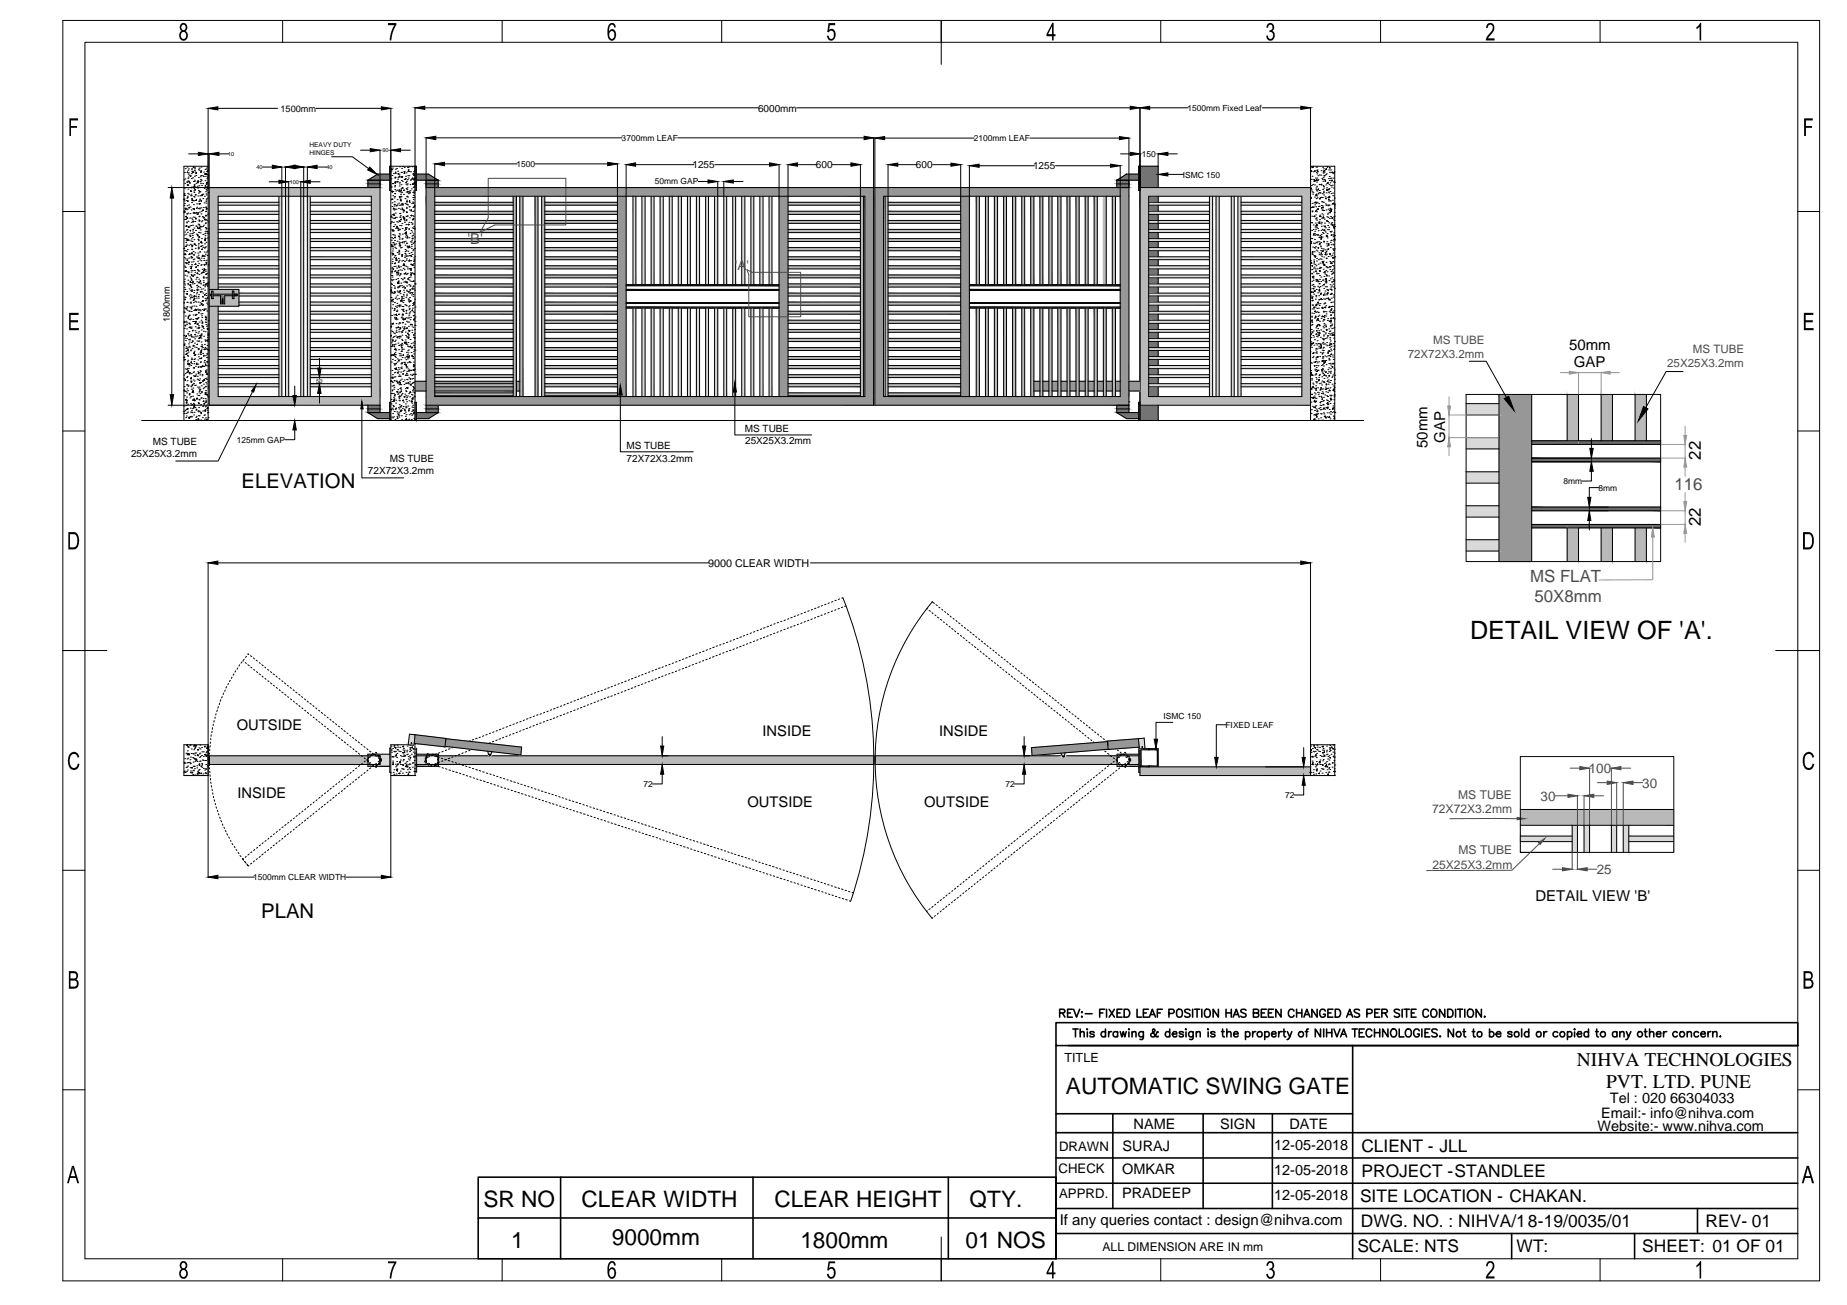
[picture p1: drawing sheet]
<svg xmlns="http://www.w3.org/2000/svg" width="297mm" height="210mm" viewBox="0 0 297 210" stroke-linecap="round" stroke-linejoin="round" font-family="sans-serif">
<defs><g id="words">
<text font-size="4.1" x="236.4" y="102.8">DETAIL VIEW OF 'A'.</text>
<g font-size="3.6">
<text x="171.4" y="175.9">AUTOMATIC SWING GATE</text>
<text x="77.8" y="194.2">SR NO</text>
<text x="93.5" y="194.2">CLEAR WIDTH</text>
<text x="124.5" y="194.2">CLEAR HEIGHT</text>
<text x="155.9" y="194.2">QTY.</text>
<text x="82.2" y="200.7">1</text>
<text x="98.4" y="200.2">9000mm</text>
<text x="128.7" y="200.7">1800mm</text>
<text x="155.3" y="200.8">01 NOS</text>
</g>
<g font-size="3.3">
<text x="38.8" y="78.6">ELEVATION</text>
<text x="42" y="147.7">PLAN</text>
</g>
<g font-size="3.1">
<text x="253.6" y="171.5">NIHVA TECHNOLOGIES</text>
<text x="258.3" y="175">PVT. LTD. PUNE</text>
</g>
<g font-size="2.8">
<text x="218.9" y="185.2">CLIENT - JLL</text>
<text x="219" y="189.3">PROJECT -STANDLEE</text>
<text x="218.7" y="193.3">SITE LOCATION - CHAKAN.</text>
<text x="218.8" y="197.3">DWG. NO. : NIHVA/18-19/0035/01</text>
<text x="274.3" y="197.3">REV- 01</text>
<text x="218.3" y="201.4">SCALE: NTS</text>
<text x="243.9" y="201.4">WT:</text>
<text x="264.1" y="201.4">SHEET: 01 OF 01</text>
</g>
<g font-size="2.7">
<text x="273.5" y="73.9" transform="rotate(-90 273.5 73.9)">22</text>
<text x="273.5" y="84.6" transform="rotate(-90 273.5 84.6)">22</text>
</g>
<g font-size="2.7" fill="#4c4c4c">
<text x="269.3" y="78.8">116</text>
<text x="246.1" y="93.6">MS FLAT</text>
<text x="246.8" y="96.9">50X8mm</text>
</g>
<text font-size="2.4" fill="#4c4c4c" x="75.2" y="39.3">'B'</text>
<g font-size="2.4">
<text x="252.3" y="56.2">50mm</text>
<text x="253.1" y="59.1">GAP</text>
<text x="232.4" y="71.2" transform="rotate(-90 232.4 71.2)">GAP</text>
<text x="229.6" y="72" transform="rotate(-90 229.6 72)">50mm</text>
<text x="38.1" y="117.5">OUTSIDE</text>
<text x="122.6" y="118.3">INSIDE</text>
<text x="151" y="118.3">INSIDE</text>
<text x="38.2" y="128.3">INSIDE</text>
<text x="120.2" y="129.8">OUTSIDE</text>
<text x="148.6" y="129.8">OUTSIDE</text>
<text x="246.9" y="144.9">DETAIL VIEW 'B'</text>
<text x="170.4" y="197.1">If any queries contact : design@nihva.com</text>
</g>
<g font-size="2.3">
<text x="257.5" y="179.8">Email:- info@nihva.com</text>
<text x="258.9" y="177.4">Tel : 020 66304033</text>
<text x="180.5" y="185.1">SURAJ</text>
<text x="182.3" y="181.6">NAME</text>
<text x="196.2" y="181.6">SIGN</text>
<text x="204.9" y="184.9">12-05-2018</text>
<text x="207.4" y="181.6">DATE</text>
<text x="256.9" y="181.9">Website:- www.nihva.com</text>
<text x="180.5" y="188.8">OMKAR</text>
<text x="204.9" y="189">12-05-2018</text>
<text x="180.5" y="192.7">PRADEEP</text>
<text x="204.9" y="193">12-05-2018</text>
</g>
<g font-size="2.2" fill="#4c4c4c">
<text x="118.2" y="43.5">'A'</text>
<text x="255.5" y="124.3">100</text>
<text x="247.8" y="128.8">30</text>
<text x="264.1" y="126.7">30</text>
<text x="256.8" y="140.6">25</text>
</g>
<g font-size="2.1">
<text x="170.3" y="185.1">DRAWN</text>
<text x="170.3" y="188.7">CHECK</text>
<text x="170.3" y="192.7">APPRD.</text>
</g>
<text font-size="2" x="171.2" y="170.8">TITLE</text>
<g font-size="1.9" fill="#4c4c4c">
<text x="226.4" y="57.6">72X72X3.2mm</text>
<text x="230.5" y="55.3">MS TUBE</text>
<text x="268.1" y="59">25X25X3.2mm</text>
<text x="272.2" y="56.7">MS TUBE</text>
<text x="230.3" y="130.8">72X72X3.2mm</text>
<text x="234.5" y="128.5">MS TUBE</text>
<text x="234.6" y="137.4">MS TUBE</text>
<text x="230.4" y="139.8">25X25X3.2mm</text>
</g>
<text font-size="1.9" x="177.3" y="201.2">ALL DIMENSION ARE IN mm</text>
<text font-size="1.7" x="113.9" y="91.1">9000 CLEAR WIDTH</text>
<g font-size="1.6">
<text x="121.9" y="17.9">6000mm</text>
<text x="111.4" y="27">1255</text>
<text x="131.2" y="27">600</text>
<text x="147.3" y="27.1">600</text>
<text x="166.1" y="27.2">1255</text>
<text x="24.6" y="71.6">MS TUBE</text>
<text x="119.8" y="69.5">MS TUBE</text>
<text x="119.8" y="71.5">25X25X3.2mm</text>
<text x="21.1" y="73.5">25X25X3.2mm</text>
<text x="59.2" y="76.2">72X72X3.2mm</text>
<text x="62.7" y="74.3">MS TUBE</text>
<text x="100.7" y="72.2">MS TUBE</text>
<text x="100.8" y="74.2">72X72X3.2mm</text>
</g>
<g font-size="1.5">
<text x="45.1" y="17.9">1500mm</text>
<text x="27.3" y="51.8" transform="rotate(-90 27.3 51.8)">1800mm</text>
</g>
<g font-size="1.4">
<text x="191" y="17.9">1500mm Fixed Leaf</text>
<text x="100" y="22.7">3700mm LEAF</text>
<text x="156.6" y="22.7">2100mm LEAF</text>
<text x="83" y="26.9">1500</text>
<text x="105.3" y="29.7">50mm GAP</text>
<text x="183.6" y="25.2">150</text>
<text x="190.2" y="28.6">ISMC 150</text>
<text x="38.1" y="71.2">125mm GAP</text>
<text x="251.4" y="77.9">8mm</text>
<text x="257.1" y="78.9">8mm</text>
<text x="187.1" y="115.7">ISMC 150</text>
<text x="197.1" y="117.1">FIXED LEAF</text>
<text x="103.5" y="126.6">72</text>
<text x="161.7" y="126.6">72</text>
<text x="206.7" y="128.4">72</text>
<text x="40.7" y="141.5">1500mm CLEAR WIDTH</text>
</g>
<g font-size="1.1">
<text x="49.8" y="23.6">HEAVY DUTY</text>
<text x="49.8" y="24.9">HINGES</text>
</g>
<g font-size=".9">
<text x="36.7" y="25.1">10</text>
<text x="41.3" y="27.2">40</text>
<text x="46.6" y="29.5">100</text>
<text x="52.5" y="27.2">40</text>
<text x="61.5" y="24.5">90</text>
<text x="50.9" y="61.5">50</text>
</g>
</g></defs>
<!-- layer: 0 -->
<g fill="#757575" stroke="#757575" stroke-width=".16">
<path d="M179.6 29h3.5l-1.9-1zM181.2 28h1.9v1z"/>
<path d="M179.6 29v.6h2zM179.6 29h2v.6z"/>
<path d="M179.6 29.6v.6h2zM179.6 29.6h2v.6z"/>
<path d="M183.1 26.7v3.9h.2zM183.1 26.7h.2v3.9z"/>
<path d="M179.6 65.2v.6h2zM179.6 65.2h2v.6z"/>
<path d="M179.6 65.8v.6h2zM179.6 65.8h2v.6z"/>
<path d="M179.6 66.4l1.6 .9h1.9zM179.6 66.4h3.5v.9z"/>
<path d="M183.1 64.7v2.9h.2zM183.1 64.7h.2v2.9z"/>
<path d="M183.2 123v.3h.1zM183.2 123h.1v.3z"/>
<path d="M183.2 123.3v.9h.1zM183.2 123.3h.1v.9z"/>
<path d="M184.8 120.4v.2h1.5zM184.8 120.4h1.5v.2z"/>
<path d="M186.1 120.6v2.6h.2zM186.1 120.6h.2v2.6z"/>
<path d="M184.8 123.2v.1h1.5zM184.8 123.2h1.5v.1z"/>
<path d="M59.2 29h3.5l-2-1zM60.7 28h2v1z"/>
<path d="M59.2 29v.6h1.9zM59.2 29h1.9v.6z"/>
<path d="M59.2 29.6v.6h1.9zM59.2 29.6h1.9v.6z"/>
<path d="M62.7 26.7v3.9h.2zM62.7 26.7h.2v3.9z"/>
<path d="M59.2 65.2v.6h1.9zM59.2 65.2h1.9v.6z"/>
<path d="M59.2 65.8v.6h1.9zM59.2 65.8h1.9v.6z"/>
<path d="M59.2 66.4l1.5 .9h2zM59.2 66.4h3.5v.9z"/>
<path d="M62.7 64.7v2.9h.2zM62.7 64.7h.2v2.9z"/>
<path d="M66.7 26.7v1.3h.3zM66.7 26.7h.3v1.3z"/>
<path d="M67 28v1h3.5zM67 28h1.9l1.6 1z"/>
<path d="M66.7 28v1h.3zM66.7 28h.3v1z"/>
<path d="M68.5 29v.6h2zM68.5 29h2v.6z"/>
<path d="M68.5 29.6v.6h2zM68.5 29.6h2v.6z"/>
<path d="M66.7 29v1.6h.3zM66.7 29h.3v1.6z"/>
<path d="M68.5 65.2v.6h2zM68.5 65.2h2v.6z"/>
<path d="M68.5 65.8v.6h2zM68.5 65.8h2v.6z"/>
<path d="M66.7 64.7v1.7h.3zM66.7 64.7h.3v1.7z"/>
<path d="M67 66.4v.9h1.9zM67 66.4h3.5l-1.6 .9z"/>
<path d="M66.7 66.4v.9h.3zM66.7 66.4h.3v.9z"/>
<path d="M66.7 67.3v.3h.3zM66.7 67.3h.3v.3z"/>
<path d="M37.4 46.8v.5h.2zM37.4 46.8h.2v.5z"/>
<path d="M34 46.8v.5h.3zM34 46.8h.3v.5z"/>
<path d="M37.6 47.3v.3h.6zM37.6 47.3h.6v.3z"/>
<path d="M37.4 47.3v.3h.2zM37.4 47.3h.2v.3z"/>
<path d="M34.3 47.3v.3h3.1zM34.3 47.3h3.1v.3z"/>
<path d="M34 47.3v.3h.3zM34 47.3h.3v.3z"/>
<path d="M33.9 47.3v.3h.1zM33.9 47.3h.1v.3z"/>
<path d="M35.5 47.6v.4h.6zM35.5 47.6h.6v.4z"/>
<path d="M37.4 47.6v.4h.2zM37.4 47.6h.2v.4z"/>
<path d="M34 47.6v.4h.3zM34 47.6h.3v.4z"/>
<path d="M35.9 48v.8h.2zM35.9 48h.2v.8z"/>
<path d="M35.5 48v.8h.2zM35.5 48h.2v.8z"/>
<path d="M35.5 48.8v.1h.6zM35.5 48.8h.6v.1z"/>
<path d="M183.3 26.7v3.5h3zM183.3 26.7h3v3.5z"/>
<path d="M183.3 65.2v2.4h3zM183.3 65.2h3v2.4z"/>
<path d="M184.7 62.2v1.6h1.6zM184.7 62.2h1.6v1.6z"/>
<path d="M184.7 60.7v1h1.6zM184.7 60.7h1.6v1z"/>
<path d="M184.7 59.3v1h1.6zM184.7 59.3h1.6v1z"/>
<path d="M184.7 57.8v1h1.6zM184.7 57.8h1.6v1z"/>
<path d="M184.7 56.4v.9h1.6zM184.7 56.4h1.6v.9z"/>
<path d="M184.7 54.9v1h1.6zM184.7 54.9h1.6v1z"/>
<path d="M184.7 53.5v.9h1.6zM184.7 53.5h1.6v.9z"/>
<path d="M184.7 52v1h1.6zM184.7 52h1.6v1z"/>
<path d="M184.7 50.5v1h1.6zM184.7 50.5h1.6v1z"/>
<path d="M184.7 49.1v1h1.6zM184.7 49.1h1.6v1z"/>
<path d="M184.7 47.6v1h1.6zM184.7 47.6h1.6v1z"/>
<path d="M184.7 46.2v.9h1.6zM184.7 46.2h1.6v.9z"/>
<path d="M184.7 44.7v1h1.6zM184.7 44.7h1.6v1z"/>
<path d="M184.7 43.3v.9h1.6zM184.7 43.3h1.6v.9z"/>
<path d="M184.7 41.8v.9h1.6zM184.7 41.8h1.6v.9z"/>
<path d="M184.7 40.3v1h1.6zM184.7 40.3h1.6v1z"/>
<path d="M184.7 38.8v1h1.6zM184.7 38.8h1.6v1z"/>
<path d="M184.7 37.4v1h1.6zM184.7 37.4h1.6v1z"/>
<path d="M184.7 35.9v1h1.6zM184.7 35.9h1.6v1z"/>
<path d="M184.7 34.5v1h1.6zM184.7 34.5h1.6v1z"/>
<path d="M184.7 33v1h1.6zM184.7 33h1.6v1z"/>
<path d="M184.7 31.6v.9h1.6zM184.7 31.6h1.6v.9z"/>
<path d="M183.2 121.6v1.4h.1zM183.2 121.6h.1v1.4z"/>
<path d="M183.2 120.4v1.2h.1zM183.2 120.4h.1v1.2z"/>
<path d="M183.3 120.4v.2h1.5zM183.3 120.4h1.5v.2z"/>
<path d="M183.3 120.6v2.6h.2zM183.3 120.6h.2v2.6z"/>
<path d="M183.3 123.2v.1h1.5zM183.3 123.2h1.5v.1z"/>
</g>
<g fill="#b9b9b9" stroke="#b9b9b9" stroke-width=".16">
<path d="M38.4 46.6v2.7z"/>
<path d="M179.3 122.4l.1-.2 .2 .2z"/>
<path d="M178.6 121.6h1v.5z"/>
<path d="M59.2 121.9h.1l-.1 .4z"/>
<path d="M60.8 121.6h.3v.3z"/>
<path d="M59.2 122.3l.1 .4h-.1z"/>
<path d="M61.1 122.3v.4h-.1z"/>
<path d="M70.5 122.6l1.2-.4 1.4 .4z"/>
<path d="M70.5 121.6h2.8l-.6 .2z"/>
<path d="M244.5 132.7v4.4z"/>
<path d="M269.2 132.7v4.4z"/>
<path d="M33.6 30.2v1.4h27.5zM33.6 30.2h27.5v1.4z"/>
<path d="M33.6 31.6v15h1.5zM33.6 31.6h1.5v15z"/>
<path d="M59.7 31.6v32.2h1.4zM59.7 31.6h1.4v32.2z"/>
<path d="M33.6 49.3v14.5h1.5zM33.6 49.3h1.5v14.5z"/>
<path d="M33.6 63.8v1.4h27.5zM33.6 63.8h27.5v1.4z"/>
<path d="M178.5 123h1.1l-.3-.6zM179.3 122.4h.3v.6z"/>
<path d="M178.6 121.6l.7 .5h.3zM179.3 122.1h.3l-.2 .1z"/>
<path d="M140.7 121.6v.6h38.7zM140.7 121.6h37.9l.8 .6z"/>
<path d="M140.7 122.2l38.7 .1zM140.7 122.2h38.7z"/>
<path d="M140.7 122.3v.7h37.8zM140.7 122.3h38.7l-.9 .7z"/>
<path d="M183.3 123.3v1.4h27.5zM183.3 123.3h27.5v1.4z"/>
<path d="M71.7 122.2h68.8l-67.2-.6zM73.3 121.6h67.2v.6z"/>
<path d="M71.7 122.2l.3 .1h68.5zM71.7 122.2h68.8v.1z"/>
<path d="M72 122.3l2.1 .7h66.4zM72 122.3h68.5v.7z"/>
<path d="M60.8 121.6l.3 .3zM61 121.9h.1v.4z"/>
<path d="M59.2 121.6v.3h.1zM59.2 121.6h.3l-.2 .3z"/>
<path d="M33.6 121.6v.3h25.6zM33.6 121.6h25.6v.3z"/>
<path d="M33.6 121.9v.4h25.6zM33.6 121.9h25.6v.4z"/>
<path d="M61 122.7l-.1 .3h.2zM61 122.7h.1v.3z"/>
<path d="M59.2 122.7v.3h.2zM59.2 122.7l.2 .3z"/>
<path d="M33.6 122.3v.7h25.6zM33.6 122.3h25.6v.7z"/>
<path d="M138.4 31.6v32.2h.5zM138.4 31.6h.5v32.2z"/>
<path d="M142.8 63.2v.5h11.7zM142.8 63.2h11.7v.5z"/>
<path d="M171.6 31.6v14.2h.5zM171.6 31.6h.5v14.2z"/>
<path d="M170.1 31.6v14.2h.5zM170.1 31.6h.5v14.2z"/>
<path d="M168.7 31.6v14.2h.5zM168.7 31.6h.5v14.2z"/>
<path d="M167.2 31.6v14.2h.5zM167.2 31.6h.5v14.2z"/>
<path d="M165.8 31.6v14.2h.5zM165.8 31.6h.5v14.2z"/>
<path d="M164.3 31.6v14.2h.5zM164.3 31.6h.5v14.2z"/>
<path d="M162.8 31.6v14.2h.6zM162.8 31.6h.6v14.2z"/>
<path d="M161.4 31.6v14.2h.5zM161.4 31.6h.5v14.2z"/>
<path d="M159.9 31.6v14.2h.5zM159.9 31.6h.5v14.2z"/>
<path d="M158.5 31.6v14.2h.4zM158.5 31.6h.4v14.2z"/>
<path d="M157 31.6v14.2h.5zM157 31.6h.5v14.2z"/>
<path d="M171.6 49.6v14.2h.5zM171.6 49.6h.5v14.2z"/>
<path d="M170.1 49.6v14.2h.5zM170.1 49.6h.5v14.2z"/>
<path d="M168.7 49.6v14.2h.5zM168.7 49.6h.5v14.2z"/>
<path d="M167.2 49.6v14.2h.5zM167.2 49.6h.5v14.2z"/>
<path d="M165.8 49.6v14.2h.5zM165.8 49.6h.5v14.2z"/>
<path d="M164.3 49.6v14.2h.5zM164.3 49.6h.5v14.2z"/>
<path d="M162.8 49.6v14.2h.6zM162.8 49.6h.6v14.2z"/>
<path d="M161.4 49.6v14.2h.5zM161.4 49.6h.5v14.2z"/>
<path d="M159.9 49.6v14.2h.5zM159.9 49.6h.5v14.2z"/>
<path d="M158.5 49.6v14.2h.4zM158.5 49.6h.4v14.2z"/>
<path d="M157 49.6v14.2h.5zM157 49.6h.5v14.2z"/>
<path d="M178.9 31.6v14.2h.5zM178.9 31.6h.5v14.2z"/>
<path d="M177.4 31.6v14.2h.5zM177.4 31.6h.5v14.2z"/>
<path d="M176 31.6v14.2h.5zM176 31.6h.5v14.2z"/>
<path d="M174.5 31.6v14.2h.5zM174.5 31.6h.5v14.2z"/>
<path d="M173 31.6v14.2h.6zM173 31.6h.6v14.2z"/>
<path d="M178.9 49.6v14.2h.5zM178.9 49.6h.5v14.2z"/>
<path d="M177.4 49.6v14.2h.5zM177.4 49.6h.5v14.2z"/>
<path d="M176 49.6v14.2h.5zM176 49.6h.5v14.2z"/>
<path d="M174.5 49.6v14.2h.5zM174.5 49.6h.5v14.2z"/>
<path d="M173 49.6v14.2h.6zM173 49.6h.6v14.2z"/>
<path d="M142.8 38.4v.4h11.7zM142.8 38.4h11.7v.4z"/>
<path d="M142.8 60.3v.4h11.7zM142.8 60.3h11.7v.4z"/>
<path d="M142.8 61.7v.5h11.7zM142.8 61.7h11.7v.5z"/>
<path d="M142.8 58.8v.5h11.7zM142.8 58.8h11.7v.5z"/>
<path d="M142.8 57.3v.5h11.7zM142.8 57.3h11.7v.5z"/>
<path d="M142.8 55.9v.5h11.7zM142.8 55.9h11.7v.5z"/>
<path d="M142.8 54.4v.5h11.7zM142.8 54.4h11.7v.5z"/>
<path d="M142.8 53v.5h11.7zM142.8 53h11.7v.5z"/>
<path d="M142.8 51.5v.5h11.7zM142.8 51.5h11.7v.5z"/>
<path d="M142.8 50.1v.4h11.7zM142.8 50.1h11.7v.4z"/>
<path d="M142.8 48.6v.5h11.7zM142.8 48.6h11.7v.5z"/>
<path d="M142.8 47.1v.5h11.7zM142.8 47.1h11.7v.5z"/>
<path d="M142.8 45.7v.5h11.7zM142.8 45.7h11.7v.5z"/>
<path d="M142.8 44.2v.5h11.7zM142.8 44.2h11.7v.5z"/>
<path d="M142.8 42.7v.6h11.7zM142.8 42.7h11.7v.6z"/>
<path d="M142.8 41.3v.5h11.7zM142.8 41.3h11.7v.5z"/>
<path d="M142.8 39.8v.5h11.7zM142.8 39.8h11.7v.5z"/>
<path d="M142.8 36.9v.5h11.7zM142.8 36.9h11.7v.5z"/>
<path d="M142.4 31.6v32.2h.4zM142.4 31.6h.4v32.2z"/>
<path d="M142.8 32.5v.5h11.7zM142.8 32.5h11.7v.5z"/>
<path d="M142.8 35.5v.4h11.7zM142.8 35.5h11.7v.4z"/>
<path d="M142.8 34v.5h11.7zM142.8 34h11.7v.5z"/>
<path d="M35.7 48v.8h.2zM35.7 48h.2v.8z"/>
<path d="M33.6 46.6v.2h4.8zM33.6 46.6h4.8v.2z"/>
<path d="M37.6 46.8v.5h.8zM37.6 46.8h.8v.5z"/>
<path d="M34.3 46.8v.5h3.1zM34.3 46.8h3.1v.5z"/>
<path d="M33.6 46.8v.5h.4zM33.6 46.8h.4v.5z"/>
<path d="M38.2 47.3v.3h.2zM38.2 47.3h.2v.3z"/>
<path d="M33.6 47.3v.3h.3zM33.6 47.3h.3v.3z"/>
<path d="M37.6 47.6v.4h.8zM37.6 47.6h.8v.4z"/>
<path d="M36.1 47.6v.4h1.3zM36.1 47.6h1.3v.4z"/>
<path d="M34.3 47.6v.4h1.2zM34.3 47.6h1.2v.4z"/>
<path d="M33.6 47.6v.4h.4zM33.6 47.6h.4v.4z"/>
<path d="M36.1 48v.9h2.3zM36.1 48h2.3v.9z"/>
<path d="M33.6 48v.9h1.9zM33.6 48h1.9v.9z"/>
<path d="M33.6 48.9v.4h4.8zM33.6 48.9h4.8v.4z"/>
<path d="M70.5 122.6v.4h3.6zM70.5 122.6h2.6l1 .4z"/>
<path d="M70.5 121.6v.2h2.2zM70.5 121.8h2.2l-1 .4z"/>
<path d="M179.6 122.4v.3h.1zM179.6 122.4l.1 .3z"/>
<path d="M179.6 122.7v.3h.3zM179.6 122.7l.3 .3z"/>
<path d="M70.5 121.8v.4h1.2zM70.5 122.2h1.2l-1.2 .4z"/>
<path d="M183.3 30.2v1.4h27.5zM183.3 30.2h27.5v1.4z"/>
<path d="M209.4 31.6v32.2h1.4zM209.4 31.6h1.4v32.2z"/>
<path d="M183.3 31.6v32.2h1.4zM183.3 31.6h1.4v32.2z"/>
<path d="M183.3 63.8v1.4h27.5zM183.3 63.8h27.5v1.4z"/>
<path d="M126.7 35.5v.4h11.7zM126.7 35.5h11.7v.4z"/>
<path d="M126.7 38.4v.4h11.7zM126.7 38.4h11.7v.4z"/>
<path d="M87.6 38.4v.4h11.7zM87.6 38.4h11.7v.4z"/>
<path d="M69.9 32.5v.5h12.6zM69.9 32.5h12.6v.5z"/>
<path d="M69.9 34v.5h12.6zM69.9 34h12.6v.5z"/>
<path d="M69.9 35.5v.4h12.6zM69.9 35.5h12.6v.4z"/>
<path d="M69.9 36.9v.5h12.6zM69.9 36.9h12.6v.5z"/>
<path d="M69.9 38.4v.4h12.6zM69.9 38.4h12.6v.4z"/>
<path d="M69.9 39.8v.5h12.6zM69.9 39.8h12.6v.5z"/>
<path d="M69.9 41.3v.5h12.6zM69.9 41.3h12.6v.5z"/>
<path d="M69.9 42.7v.6h12.6zM69.9 42.7h12.6v.6z"/>
<path d="M69.9 44.2v.5h12.6zM69.9 44.2h12.6v.5z"/>
<path d="M69.9 45.7v.5h12.6zM69.9 45.7h12.6v.5z"/>
<path d="M69.9 47.1v.5h12.6zM69.9 47.1h12.6v.5z"/>
<path d="M69.9 48.6v.5h12.6zM69.9 48.6h12.6v.5z"/>
<path d="M69.9 50.1v.4h12.6zM69.9 50.1h12.6v.4z"/>
<path d="M69.9 51.5v.5h12.6zM69.9 51.5h12.6v.5z"/>
<path d="M69.9 53v.5h12.6zM69.9 53h12.6v.5z"/>
<path d="M69.9 54.4v.5h12.6zM69.9 54.4h12.6v.5z"/>
<path d="M69.9 55.9v.5h12.6zM69.9 55.9h12.6v.5z"/>
<path d="M69.9 57.3v.5h12.6zM69.9 57.3h12.6v.5z"/>
<path d="M69.9 58.8v.5h12.6zM69.9 58.8h12.6v.5z"/>
<path d="M69.9 60.3v.4h12.6zM69.9 60.3h12.6v.4z"/>
<path d="M69.9 61.7v.5h12.6zM69.9 61.7h12.6v.5z"/>
<path d="M69.9 63.2v.5h12.6zM69.9 63.2h12.6v.5z"/>
<path d="M82.5 31.6v32.2h.5zM82.5 31.6h.5v32.2z"/>
<path d="M126.7 63.2v.5h11.7zM126.7 63.2h11.7v.5z"/>
<path d="M126.7 61.7v.5h11.7zM126.7 61.7h11.7v.5z"/>
<path d="M126.7 60.3v.4h11.7zM126.7 60.3h11.7v.4z"/>
<path d="M126.7 58.8v.5h11.7zM126.7 58.8h11.7v.5z"/>
<path d="M126.7 57.3v.5h11.7zM126.7 57.3h11.7v.5z"/>
<path d="M126.7 55.9v.5h11.7zM126.7 55.9h11.7v.5z"/>
<path d="M126.7 53v.5h11.7zM126.7 53h11.7v.5z"/>
<path d="M126.7 50.1v.4h11.7zM126.7 50.1h11.7v.4z"/>
<path d="M126.7 51.5v.5h11.7zM126.7 51.5h11.7v.5z"/>
<path d="M126.7 48.6v.5h11.7zM126.7 48.6h11.7v.5z"/>
<path d="M126.7 47.1v.5h11.7zM126.7 47.1h11.7v.5z"/>
<path d="M126.7 45.7v.5h11.7zM126.7 45.7h11.7v.5z"/>
<path d="M126.7 44.2v.5h11.7zM126.7 44.2h11.7v.5z"/>
<path d="M126.7 42.7v.6h11.7zM126.7 42.7h11.7v.6z"/>
<path d="M126.7 41.3v.5h11.7zM126.7 41.3h11.7v.5z"/>
<path d="M126.7 39.8v.5h11.7zM126.7 39.8h11.7v.5z"/>
<path d="M126.7 36.9v.5h11.7zM126.7 36.9h11.7v.5z"/>
<path d="M126.7 34v.5h11.7zM126.7 34h11.7v.5z"/>
<path d="M87.6 32.5v.5h11.7zM87.6 32.5h11.7v.5z"/>
<path d="M87.6 34v.5h11.7zM87.6 34h11.7v.5z"/>
<path d="M87.6 35.5v.4h11.7zM87.6 35.5h11.7v.4z"/>
<path d="M87.1 31.6v32.2h.5zM87.1 31.6h.5v32.2z"/>
<path d="M86 31.6v32.2h.5zM86 31.6h.5v32.2z"/>
<path d="M83.6 31.6v32.2h.5zM83.6 31.6h.5v32.2z"/>
<path d="M126.7 54.4v.5h11.7zM126.7 54.4h11.7v.5z"/>
<path d="M87.6 39.8v.5h11.7zM87.6 39.8h11.7v.5z"/>
<path d="M87.6 61.7v.5h11.7zM87.6 61.7h11.7v.5z"/>
<path d="M87.6 60.3v.4h11.7zM87.6 60.3h11.7v.4z"/>
<path d="M87.6 58.8v.5h11.7zM87.6 58.8h11.7v.5z"/>
<path d="M87.6 63.2v.5h11.7zM87.6 63.2h11.7v.5z"/>
<path d="M87.6 54.4v.5h11.7zM87.6 54.4h11.7v.5z"/>
<path d="M87.6 57.3v.5h11.7zM87.6 57.3h11.7v.5z"/>
<path d="M87.6 55.9v.5h11.7zM87.6 55.9h11.7v.5z"/>
<path d="M87.6 50.1v.4h11.7zM87.6 50.1h11.7v.4z"/>
<path d="M87.6 53v.5h11.7zM87.6 53h11.7v.5z"/>
<path d="M87.6 51.5v.5h11.7zM87.6 51.5h11.7v.5z"/>
<path d="M87.6 47.1v.5h11.7zM87.6 47.1h11.7v.5z"/>
<path d="M87.6 48.6v.5h11.7zM87.6 48.6h11.7v.5z"/>
<path d="M87.6 42.7v.6h11.7zM87.6 42.7h11.7v.6z"/>
<path d="M87.6 45.7v.5h11.7zM87.6 45.7h11.7v.5z"/>
<path d="M87.6 44.2v.5h11.7zM87.6 44.2h11.7v.5z"/>
<path d="M87.6 41.3v.5h11.7zM87.6 41.3h11.7v.5z"/>
<path d="M87.6 36.9v.5h11.7zM87.6 36.9h11.7v.5z"/>
<path d="M126.7 32.5v.5h11.7zM126.7 32.5h11.7v.5z"/>
<path d="M257.5 84.9v5.4h1.8zM257.5 84.9h1.8v5.4z"/>
<path d="M263 84.9v5.4h1.8zM263 84.9h1.8v5.4z"/>
<path d="M263 63.4v7.5h1.8zM263 63.4h1.8v7.5z"/>
<path d="M257.5 63.4v7.5h1.8zM257.5 63.4h1.8v7.5z"/>
<path d="M252 63.4v7.5h1.9zM252 63.4h1.9v7.5z"/>
<path d="M252 84.9v5.4h1.9zM252 84.9h1.9v5.4z"/>
<path d="M244.5 130.2v2.5h24.7zM244.5 130.2h24.7v2.5z"/>
</g>
<g fill="#f8f8f8" stroke="#f8f8f8" stroke-width=".16">
<path d="M66.8 120.3v3.9h.2zM66.8 120.3h.2v3.9z"/>
<path d="M62.7 120.3v3.9h.2zM62.7 120.3h.2v3.9z"/>
</g>
<g fill="#d9d9d9" stroke="#d9d9d9" stroke-width=".16">
<path d="M78.6 121.4l.3 .1z"/>
<path d="M171 121.6h.1z"/>
<path d="M171.1 121.7v-.1z"/>
<path d="M170.9 121.7h.2z"/>
<path d="M69.5 121.3l1 .1zM69.5 121.3h1v.1z"/>
<path d="M67 121.3v.1h2.2zM67 121.3h2.5l-.3 .1z"/>
<path d="M69.8 121.4l.7 .2zM69.8 121.4h.7v.2z"/>
<path d="M67 121.4v.2h1.9zM67 121.4h2.2l-.3 .2z"/>
<path d="M67 121.6v1.4h1.5zM67 121.6h1.5v1.4z"/>
<path d="M69.9 123.2h.6l-.3-.2zM70.2 123h.3v.2z"/>
<path d="M67 123v.2h2.1zM67 123h1.8l.3 .2z"/>
<path d="M69.5 123.3h1l-.6-.1zM69.9 123.2h.6v.1z"/>
<path d="M67 123.2v.1h2.5zM67 123.2l2.5 .1z"/>
<path d="M180.6 121.3l2.6 .1zM180.6 121.3h2.6v.1z"/>
<path d="M179.6 121.3v.1h.7zM179.6 121.3h1l-.3 .1z"/>
<path d="M181 121.4l.3 .2h1.9zM181 121.4h2.2v.2z"/>
<path d="M179.6 121.4v.2h.4zM179.6 121.4h.7l-.3 .2z"/>
<path d="M181.6 121.6v1.4h1.6zM181.6 121.6h1.6v1.4z"/>
<path d="M181 123.2h2.2l-1.9-.2zM181.3 123h1.9v.2z"/>
<path d="M179.6 123v.2h.6zM179.6 123h.3l.3 .2z"/>
<path d="M180.6 123.3h2.6l-2.2-.1zM181 123.2h2.2v.1z"/>
<path d="M179.6 123.2v.1h1zM179.6 123.2l1 .1z"/>
<path d="M235.8 70.4v1.8h5.3zM235.8 70.4h5.3v1.8z"/>
<path d="M60.1 121.3l2.6 .1zM60.1 121.3h2.6v.1z"/>
<path d="M59.2 121.3v.1h.6zM59.2 121.3h.9l-.3 .1z"/>
<path d="M60.5 121.4l.3 .2h1.9zM60.5 121.4h2.2v.2z"/>
<path d="M59.2 121.4v.2h.3zM59.2 121.4h.6l-.3 .2z"/>
<path d="M61.1 121.6v1.4h1.6zM61.1 121.6h1.6v1.4z"/>
<path d="M60.5 123.2h2.2l-1.8-.2zM60.9 123h1.8v.2z"/>
<path d="M59.2 123v.2h.6zM59.2 123h.2l.4 .2z"/>
<path d="M60.1 123.3h2.6l-2.2-.1zM60.5 123.2h2.2v.1z"/>
<path d="M59.2 123.2v.1h.9zM59.2 123.2l.9 .1z"/>
<path d="M35.1 38.4v.4h9.8zM35.1 38.4h9.8v.4z"/>
<path d="M49.9 57.3v.5h9.8zM49.9 57.3h9.8v.5z"/>
<path d="M49.9 47.1v.5h9.8zM49.9 47.1h9.8v.5z"/>
<path d="M35.1 61.7v.5h9.8zM35.1 61.7h9.8v.5z"/>
<path d="M35.1 60.3v.4h9.8zM35.1 60.3h9.8v.4z"/>
<path d="M35.1 58.8v.5h9.8zM35.1 58.8h9.8v.5z"/>
<path d="M35.1 54.4v.5h9.8zM35.1 54.4h9.8v.5z"/>
<path d="M35.1 55.9v.5h9.8zM35.1 55.9h9.8v.5z"/>
<path d="M35.1 57.3v.5h9.8zM35.1 57.3h9.8v.5z"/>
<path d="M35.1 53v.5h9.8zM35.1 53h9.8v.5z"/>
<path d="M38.4 48.6v.5h6.5zM38.4 48.6h6.5v.5z"/>
<path d="M35.1 51.5v.5h9.8zM35.1 51.5h9.8v.5z"/>
<path d="M35.1 41.3v.5h9.8zM35.1 41.3h9.8v.5z"/>
<path d="M35.1 50.1v.4h9.8zM35.1 50.1h9.8v.4z"/>
<path d="M38.4 47.1v.5h6.5zM38.4 47.1h6.5v.5z"/>
<path d="M35.1 45.7v.5h9.8zM35.1 45.7h9.8v.5z"/>
<path d="M35.1 44.2v.5h9.8zM35.1 44.2h9.8v.5z"/>
<path d="M35.1 42.7v.6h9.8zM35.1 42.7h9.8v.6z"/>
<path d="M49.9 60.3v.4h9.8zM49.9 60.3h9.8v.4z"/>
<path d="M35.1 39.8v.5h9.8zM35.1 39.8h9.8v.5z"/>
<path d="M35.1 36.9v.5h9.8zM35.1 36.9h9.8v.5z"/>
<path d="M35.1 35.5v.4h9.8zM35.1 35.5h9.8v.4z"/>
<path d="M49.9 61.7v.5h9.8zM49.9 61.7h9.8v.5z"/>
<path d="M49.9 54.4v.5h9.8zM49.9 54.4h9.8v.5z"/>
<path d="M49.9 58.8v.5h9.8zM49.9 58.8h9.8v.5z"/>
<path d="M49.9 53v.5h9.8zM49.9 53h9.8v.5z"/>
<path d="M49.9 55.9v.5h9.8zM49.9 55.9h9.8v.5z"/>
<path d="M49.9 48.6v.5h9.8zM49.9 48.6h9.8v.5z"/>
<path d="M49.9 50.1v.4h9.8zM49.9 50.1h9.8v.4z"/>
<path d="M49.9 51.5v.5h9.8zM49.9 51.5h9.8v.5z"/>
<path d="M49.9 45.7v.5h9.8zM49.9 45.7h9.8v.5z"/>
<path d="M49.9 32.5v.5h9.8zM49.9 32.5h9.8v.5z"/>
<path d="M44.9 31.6v.9h.4zM44.9 31.6h.4v.9z"/>
<path d="M44.9 32.5v.5h.4zM44.9 32.5h.4v.5z"/>
<path d="M35.1 32.5v.5h9.8zM35.1 32.5h9.8v.5z"/>
<path d="M44.9 33v1h.4zM44.9 33h.4v1z"/>
<path d="M44.9 34v.5h.4zM44.9 34h.4v.5z"/>
<path d="M35.1 34v.5h9.8zM35.1 34h9.8v.5z"/>
<path d="M49.4 31.6v32.2h.5zM49.4 31.6h.5v32.2z"/>
<path d="M48.4 31.6v32.2h.4zM48.4 31.6h.4v32.2z"/>
<path d="M45.9 31.6v32.2h.5zM45.9 31.6h.5v32.2z"/>
<path d="M44.9 34.5v29.3h.4zM44.9 34.5h.4v29.3z"/>
<path d="M49.9 34v.5h9.8zM49.9 34h9.8v.5z"/>
<path d="M49.9 35.5v.4h9.8zM49.9 35.5h9.8v.4z"/>
<path d="M49.9 38.4v.4h9.8zM49.9 38.4h9.8v.4z"/>
<path d="M49.9 36.9v.5h9.8zM49.9 36.9h9.8v.5z"/>
<path d="M49.9 39.8v.5h9.8zM49.9 39.8h9.8v.5z"/>
<path d="M49.9 41.3v.5h9.8zM49.9 41.3h9.8v.5z"/>
<path d="M49.9 42.7v.6h9.8zM49.9 42.7h9.8v.6z"/>
<path d="M49.9 44.2v.5h9.8zM49.9 44.2h9.8v.5z"/>
<path d="M199.6 38.4v.4h9.8zM199.6 38.4h9.8v.4z"/>
<path d="M184.7 57.3v.5h9.8zM184.7 57.3h9.8v.5z"/>
<path d="M184.7 47.1v.5h9.8zM184.7 47.1h9.8v.5z"/>
<path d="M199.6 61.7v.5h9.8zM199.6 61.7h9.8v.5z"/>
<path d="M199.6 60.3v.4h9.8zM199.6 60.3h9.8v.4z"/>
<path d="M199.6 58.8v.5h9.8zM199.6 58.8h9.8v.5z"/>
<path d="M199.6 54.4v.5h9.8zM199.6 54.4h9.8v.5z"/>
<path d="M199.6 55.9v.5h9.8zM199.6 55.9h9.8v.5z"/>
<path d="M199.6 57.3v.5h9.8zM199.6 57.3h9.8v.5z"/>
<path d="M199.6 53v.5h9.8zM199.6 53h9.8v.5z"/>
<path d="M199.6 48.6v.5h9.8zM199.6 48.6h9.8v.5z"/>
<path d="M199.6 51.5v.5h9.8zM199.6 51.5h9.8v.5z"/>
<path d="M199.6 41.3v.5h9.8zM199.6 41.3h9.8v.5z"/>
<path d="M199.6 50.1v.4h9.8zM199.6 50.1h9.8v.4z"/>
<path d="M199.6 47.1v.5h9.8zM199.6 47.1h9.8v.5z"/>
<path d="M199.6 45.7v.5h9.8zM199.6 45.7h9.8v.5z"/>
<path d="M199.6 44.2v.5h9.8zM199.6 44.2h9.8v.5z"/>
<path d="M199.6 42.7v.6h9.8zM199.6 42.7h9.8v.6z"/>
<path d="M184.7 60.3v.4h9.8zM184.7 60.3h9.8v.4z"/>
<path d="M199.6 39.8v.5h9.8zM199.6 39.8h9.8v.5z"/>
<path d="M199.6 36.9v.5h9.8zM199.6 36.9h9.8v.5z"/>
<path d="M199.6 35.5v.4h9.8zM199.6 35.5h9.8v.4z"/>
<path d="M184.7 61.7v.5h9.8zM184.7 61.7h9.8v.5z"/>
<path d="M184.7 54.4v.5h9.8zM184.7 54.4h9.8v.5z"/>
<path d="M184.7 58.8v.5h9.8zM184.7 58.8h9.8v.5z"/>
<path d="M184.7 53v.5h9.8zM184.7 53h9.8v.5z"/>
<path d="M184.7 55.9v.5h9.8zM184.7 55.9h9.8v.5z"/>
<path d="M184.7 48.6v.5h9.8zM184.7 48.6h9.8v.5z"/>
<path d="M184.7 50.1v.4h9.8zM184.7 50.1h9.8v.4z"/>
<path d="M184.7 51.5v.5h9.8zM184.7 51.5h9.8v.5z"/>
<path d="M184.7 45.7v.5h9.8zM184.7 45.7h9.8v.5z"/>
<path d="M184.7 32.5v.5h9.8zM184.7 32.5h9.8v.5z"/>
<path d="M199.6 32.5v.5h9.8zM199.6 32.5h9.8v.5z"/>
<path d="M199.6 34v.5h9.8zM199.6 34h9.8v.5z"/>
<path d="M199.1 31.6v32.2h.5zM199.1 31.6h.5v32.2z"/>
<path d="M198 31.6v32.2h.5zM198 31.6h.5v32.2z"/>
<path d="M195.6 31.6v32.2h.5zM195.6 31.6h.5v32.2z"/>
<path d="M194.5 31.6v32.2h.5zM194.5 31.6h.5v32.2z"/>
<path d="M184.7 34v.5h9.8zM184.7 34h9.8v.5z"/>
<path d="M184.7 35.5v.4h9.8zM184.7 35.5h9.8v.4z"/>
<path d="M184.7 38.4v.4h9.8zM184.7 38.4h9.8v.4z"/>
<path d="M184.7 36.9v.5h9.8zM184.7 36.9h9.8v.5z"/>
<path d="M184.7 39.8v.5h9.8zM184.7 39.8h9.8v.5z"/>
<path d="M184.7 41.3v.5h9.8zM184.7 41.3h9.8v.5z"/>
<path d="M184.7 42.7v.6h9.8zM184.7 42.7h9.8v.6z"/>
<path d="M184.7 44.2v.5h9.8zM184.7 44.2h9.8v.5z"/>
<path d="M117.8 49.6v14.2h.5zM117.8 49.6h.5v14.2z"/>
<path d="M107.6 49.6v14.2h.5zM107.6 49.6h.5v14.2z"/>
<path d="M101.8 49.6v14.2h.5zM101.8 49.6h.5v14.2z"/>
<path d="M113.5 49.6v14.2h.4zM113.5 49.6h.4v14.2z"/>
<path d="M114.9 49.6v14.2h.5zM114.9 49.6h.5v14.2z"/>
<path d="M113.5 31.6v14.2h.4zM113.5 31.6h.4v14.2z"/>
<path d="M119.3 31.6v14.2h.5zM119.3 31.6h.5v14.2z"/>
<path d="M101.8 31.6v14.2h.5zM101.8 31.6h.5v14.2z"/>
<path d="M103.2 31.6v14.2h.5zM103.2 31.6h.5v14.2z"/>
<path d="M107.6 31.6v14.2h.5zM107.6 31.6h.5v14.2z"/>
<path d="M109.1 31.6v14.2h.5zM109.1 31.6h.5v14.2z"/>
<path d="M103.2 49.6v14.2h.5zM103.2 49.6h.5v14.2z"/>
<path d="M104.7 49.6v14.2h.5zM104.7 49.6h.5v14.2z"/>
<path d="M106.2 49.6v14.2h.5zM106.2 49.6h.5v14.2z"/>
<path d="M109.1 49.6v14.2h.5zM109.1 49.6h.5v14.2z"/>
<path d="M110.6 49.6v14.2h.4zM110.6 49.6h.4v14.2z"/>
<path d="M112 49.6v14.2h.5zM112 49.6h.5v14.2z"/>
<path d="M116.4 49.6v14.2h.5zM116.4 49.6h.5v14.2z"/>
<path d="M119.3 49.6v14.2h.5zM119.3 49.6h.5v14.2z"/>
<path d="M120.8 49.6v14.2h.4zM120.8 49.6h.4v14.2z"/>
<path d="M122.2 49.6v14.2h.5zM122.2 49.6h.5v14.2z"/>
<path d="M123.7 49.6v14.2h.4zM123.7 49.6h.4v14.2z"/>
<path d="M104.7 31.6v14.2h.5zM104.7 31.6h.5v14.2z"/>
<path d="M106.2 31.6v14.2h.5zM106.2 31.6h.5v14.2z"/>
<path d="M110.6 31.6v14.2h.4zM110.6 31.6h.4v14.2z"/>
<path d="M112 31.6v14.2h.5zM112 31.6h.5v14.2z"/>
<path d="M114.9 31.6v14.2h.5zM114.9 31.6h.5v14.2z"/>
<path d="M116.4 31.6v14.2h.5zM116.4 31.6h.5v14.2z"/>
<path d="M117.8 31.6v14.2h.5zM117.8 31.6h.5v14.2z"/>
<path d="M120.8 31.6v14.2h.4zM120.8 31.6h.4v14.2z"/>
<path d="M122.2 31.6v14.2h.5zM122.2 31.6h.5v14.2z"/>
<path d="M123.7 31.6v14.2h.4zM123.7 31.6h.4v14.2z"/>
<path d="M235.8 81.4v1.8h5.3zM235.8 81.4h5.3v1.8z"/>
<path d="M235.8 75.9v1.8h5.3zM235.8 75.9h5.3v1.8z"/>
<path d="M235.8 86.8v1.8h5.3zM235.8 86.8h5.3v1.8z"/>
<path d="M235.8 64.9v1.8h5.3zM235.8 64.9h5.3v1.8z"/>
<path d="M261.9 134.5v.9h7.3zM261.9 134.5h7.3v.9z"/>
<path d="M252.8 132.7v1.8h.9zM252.8 132.7h.9v1.8z"/>
<path d="M252.8 134.5v.9h.9zM252.8 134.5h.9v.9z"/>
<path d="M244.5 134.5v.9h8.3zM244.5 134.5h8.3v.9z"/>
<path d="M261.1 132.7v4.4h.8zM261.1 132.7h.8v4.4z"/>
<path d="M259.2 132.7v4.4h.8zM259.2 132.7h.8v4.4z"/>
<path d="M254.7 132.7v4.4h.9zM254.7 132.7h.9v4.4z"/>
<path d="M252.8 135.4v1.7h.9zM252.8 135.4h.9v1.7z"/>
<path d="M78.4 120.8l.2 .5 .3 .1zM78.4 120.8l.7 .1-.2 .5z"/>
<path d="M78.8 121.4h.1zM78.8 121.4h.1z"/>
<path d="M78.6 121.3l.1 .1zM78.6 121.3l.2 .1z"/>
<path d="M78.8 121.4h.1zM78.8 121.4h.1z"/>
<path d="M78.6 121.4h.1zM78.6 121.4h.1z"/>
<path d="M78.8 121.4h.1zM78.8 121.4h.1z"/>
<path d="M78.6 121.4h.1zM78.6 121.4h.1z"/>
<path d="M78.7 121.5h.2zM78.8 121.4l.1 .1z"/>
<path d="M78.6 121.4l.1 .1zM78.6 121.4l.1 .1z"/>
<path d="M78.6 121.4l.3 .1zM78.6 121.5h.3z"/>
<path d="M65.9 118.1l-.2 1.4h.9zM65.9 118.1l.8 .1-.1 1.3z"/>
<path d="M66.2 119.5l.4 .1zM66.2 119.5l.4 .1zM66.2 119.5l.4 .1zM66.2 119.5l.4 .1z"/>
<path d="M65.7 119.5h.4zM65.7 119.5h.5z"/>
<path d="M66.2 119.5l.4 .1zM66.2 119.5l.4 .1z"/>
<path d="M65.7 119.5h.4zM65.7 119.5h.4z"/>
<path d="M66.2 119.6l.4 .1zM66.2 119.6l.4 .1z"/>
<path d="M65.7 119.5l.4 .1zM65.7 119.5l.4 .1z"/>
<path d="M66.2 119.6l.4 .1zM66.2 119.6l.4 .1z"/>
<path d="M65.7 119.5l.5 .1zM65.7 119.5l.5 .1z"/>
<path d="M65.7 119.6l-.1 .2 1 .1zM65.7 119.6l.9 .1v.2z"/>
<path d="M171.3 121.1l-.2 .5h-.3zM170.6 121.1l.2 .5 .5-.5z"/>
<path d="M170.8 121.6h.2zM170.8 121.6h.2z"/>
<path d="M170.9 121.7l.1-.1zM170.8 121.6h.2z"/>
<path d="M171.1 121.7v-.1zM171.1 121.7v-.1z"/>
<path d="M170.9 121.7h.1zM170.9 121.7h.1z"/>
<path d="M171 121.7h.1zM171 121.7h.1z"/>
<path d="M170.9 121.7h.2zM170.9 121.7h.2z"/>
<path d="M184 118.7l.1 1.4h-.9zM183.1 118.8l.1 1.3 .8-1.4z"/>
<path d="M183.2 120.2l.4-.1zM183.2 120.2l.4-.1zM183.2 120.2l.5-.1zM183.2 120.1h.5z"/>
<path d="M183.7 120.1h.4zM183.7 120.1h.4z"/>
<path d="M183.2 120.2l.4-.1zM183.2 120.2l.4-.1z"/>
<path d="M183.7 120.2l.4-.1zM183.7 120.1h.4z"/>
<path d="M183.2 120.3l.4-.1zM183.2 120.2h.4z"/>
<path d="M183.7 120.2l.4-.1zM183.7 120.2l.4-.1z"/>
<path d="M183.2 120.3l.5-.1zM183.2 120.3l.4-.1z"/>
<path d="M183.7 120.2h.4zM183.7 120.2h.4z"/>
<path d="M183.2 120.5l.9-.3v.2zM183.2 120.3v.2l.9-.3z"/>
</g>
<g fill="#979797" stroke="#979797" stroke-width=".16">
<path d="M270.8 70h.5l-.3 1.5z"/>
<path d="M271 73.7l.3 1.4h-.5z"/>
<path d="M270.8 80.7h.5l-.3 1.5z"/>
<path d="M271 84.4l.3 1.4h-.5z"/>
<path d="M265.8 84.9l.3 1.5h-.5z"/>
<path d="M252.4 59.7l1.5 .2-1.5 .3z"/>
<path d="M257.5 59.9l1.4-.2v.5z"/>
<path d="M232.8 65.3h.5l-.3 1.4z"/>
<path d="M233 70.4l.3 1.5h-.5z"/>
<path d="M66.7 61.3v1.6h1.8zM66.7 61.3h1.8v1.6z"/>
<path d="M125.3 31.6v12.2h1.4zM125.3 31.6h1.4v12.2z"/>
<path d="M140.7 30.2v1.4h40.9zM140.7 30.2h40.9v1.4z"/>
<path d="M180.2 31.6v32.2h1.4zM180.2 31.6h1.4v32.2z"/>
<path d="M140.7 31.6v32.2h1.4zM140.7 31.6h1.4v32.2z"/>
<path d="M140.7 63.8v1.4h40.9zM140.7 63.8h40.9v1.4z"/>
<path d="M125.3 43.8v7.2h1.4zM125.3 43.8h1.4v7.2z"/>
<path d="M125.3 51v12.8h1.4zM125.3 51h1.4v12.8z"/>
<path d="M78.5 30.2v1.4h12.5zM78.5 30.2h12.5v1.4z"/>
<path d="M154.5 31.6v32.2h1.4zM154.5 31.6h1.4v32.2z"/>
<path d="M179.4 61.3v1.6h.8zM179.4 61.3h.8v1.6z"/>
<path d="M166.3 61.3v1.6h.9zM166.3 61.3h.9v1.6z"/>
<path d="M167.7 61.3v1.6h1zM167.7 61.3h1v1.6z"/>
<path d="M169.2 61.3v1.6h.9zM169.2 61.3h.9v1.6z"/>
<path d="M170.6 61.3v1.6h1zM170.6 61.3h1v1.6z"/>
<path d="M172.1 61.3v1.6h.9zM172.1 61.3h.9v1.6z"/>
<path d="M173.6 61.3v1.6h.9zM173.6 61.3h.9v1.6z"/>
<path d="M175 61.3v1.6h1zM175 61.3h1v1.6z"/>
<path d="M176.5 61.3v1.6h.9zM176.5 61.3h.9v1.6z"/>
<path d="M177.9 61.3v1.6h1zM177.9 61.3h1v1.6z"/>
<path d="M99.3 31.6v32.2h1.4zM99.3 31.6h1.4v32.2z"/>
<path d="M91 30.2v1.4h49.5zM91 30.2h49.5v1.4z"/>
<path d="M68.5 30.2v1.4h10zM68.5 30.2h10v1.4z"/>
<path d="M139.1 31.6v32.2h1.4zM139.1 31.6h1.4v32.2z"/>
<path d="M68.5 31.6v32.2h1.4zM68.5 31.6h1.4v32.2z"/>
<path d="M68.5 63.8v1.4h72zM68.5 63.8h72v1.4z"/>
<path d="M69.9 61.3v.4h12.6zM69.9 61.3h12.6v.4z"/>
<path d="M83 61.3v1.6h.6zM83 61.3h.6v1.6z"/>
<path d="M69.9 62.2v.7h12.6zM69.9 62.2h12.6v.7z"/>
<path d="M241.1 63.4v26.9h5.2zM241.1 63.4h5.2v26.9z"/>
<path d="M181.6 61.3v1.6h1.7zM181.6 61.3h1.7v1.6z"/>
<path d="M66.7 118.2l-.1 1.4 5 .5zM66.7 118.2l5 .6-.1 1.3z"/>
<path d="M71.7 118.8l-.1 1.2 12.2 1.4zM71.7 118.8l12.2 1.4-.1 1.2z"/>
<path d="M178.2 120.6l4.9-1.8 .1 1.4zM178.1 119.2l.1 1.4 4.9-1.8z"/>
<path d="M166 121.5l12.1-2.2 .1 1.2zM165.9 120.3l.1 1.2 12.1-2.2z"/>
</g>
<g fill="#676767" stroke="#676767" stroke-width=".16">
<path d="M155.9 49.4v.2h24.3zM155.9 49.4h24.3v.2z"/>
<path d="M155.9 48.7v.1h24.3zM155.9 48.7h24.3v.1z"/>
<path d="M155.9 45.8v.2h24.3zM155.9 45.8h24.3v.2z"/>
<path d="M155.9 46.6v.1h24.3zM155.9 46.6h24.3v.1z"/>
<path d="M100.7 49.4v.2h24.6zM100.7 49.4h24.6v.2z"/>
<path d="M100.7 46.6v.1h24.6zM100.7 46.6h24.6v.1z"/>
<path d="M100.7 48.7v.1h24.6zM100.7 48.7h24.6v.1z"/>
<path d="M100.7 45.8v.2h24.6zM100.7 45.8h24.6v.2z"/>
<path d="M246.3 73.7v.6h20.8zM246.3 73.7h20.8v.6z"/>
<path d="M246.3 84.4v.5h20.8zM246.3 84.4h20.8v.5z"/>
<path d="M246.3 81.6v.6h20.8zM246.3 81.6h20.8v.6z"/>
<path d="M246.3 70.9v.6h20.8zM246.3 70.9h20.8v.6z"/>
</g>
<g fill="none" stroke="#000" stroke-width=".16">
<path d="M10.1 3.3h282.5v202.7h-282.5zM13.7 6.8h275.4v195.7h-275.4zM33.5 17.4v50.2M35 17.4h9.6M45.5 3.3v3.5M50.8 17.4h10.5M62.9 17.4v50.2M66.7 17.3v50.3M68.3 17.3h53.6M80.8 3.3v3.5M116.1 3.3v3.5M128.1 17.3h53.7"/>
<path d="M151.4 3.3v7.1M183.3 17.3v50.3M184.9 17.3h6.2M186.7 3.3v3.5M203 17.3h6.2M210.8 17.3v50.3M222 3.3v3.5M257.3 3.3v3.5M10.1 34h3.6M27 30.2h34.1M27.6 31.9v31.6M29.6 32h.1"/>
<path d="M29.6 32.1h.1M29.6 33h.1M29.6 28.9h.1M29.6 31.4h.1M29.6 33.9h.1M29.6 39.9h.1zM29.6 32.3h.1M29.6 31.2l.1-.1v.2zM29.7 30.2h.1M29.7 27.8h.1M29.7 30.3h.1M29.7 32.8h.1"/>
<path d="M29.7 35.3h.1M29.7 37.8h.1M29.7 29.5h.1M29.7 37.3h.1M29.7 31.4h.1M29.7 38.4h.1M29.7 28.8h.1M29.7 39.7h.1M29.7 34v.2l-.1-.1zM29.8 27.1h.1M29.8 33.7h.1M29.8 35.3h.1"/>
<path d="M29.8 33.5l.1 .1h-.2zM29.8 34.8h.2v.1zM29.9 39h.1M29.9 39.7h.1M29.9 36.4l.1-.1v.1zM29.9 37.7h.1M29.9 38.3h.1M29.9 30.2h.1M29.9 38.7h.1M29.9 39.4h.1M30 36.4h.1M30 37h.1"/>
<path d="M30 32.2h.1M30 33.5h.1M30 35.7h.1M30 35.8h.1M30 34.4h.1M30 35h.1M30 35.1h.1M30 29.2h.1M30 29.4h.1M30 31.9h.1M30 36.9h.1M30 39.4h.1"/>
<path d="M30 38.5h.2v.1zM30.1 33.1h.1M30.1 33.7h.1M30.1 26.9h.1M30.1 29.7l.1 .1 .1-.1h-.2M30.1 31.8h.1M30.1 32.4h.1M30.1 31.6h.1M30.1 32.3h.1M30.1 37.4h.1M30.1 35l-.1 .1zM30.1 38.6l.2 .1v-.2l-.2 .2"/>
<path d="M30.2 31.1h.1M30.2 27.6l-.1 .2h.1M30.2 27.7v.1M30.2 29.8h.1M30.2 30.4h.1M30.2 28.7h.1M30.2 27.4h.1M30.2 34.3h.1M30.3 28.5h.1M30.3 29.1h.1M30.3 28h.1M30.3 36.5h.1"/>
<path d="M30.3 35.6h.1M30.3 27.2h.1M30.3 27.8h.1M30.3 33h.1M30.3 31.2h.1M30.3 33.4l.2-.1-.1 .2zM30.3 24.8h1.6M30.4 39.4h.1M30.4 36.4v.2h-.1zM30.4 37.9h.1M30.4 38.6h.1M30.4 28.2h.1"/>
<path d="M30.4 29.2l.1 .1-.2-.1zM30.5 29.4h.1M30.5 35.1h.1M30.5 36.4h.1M30.5 37.6h.1M30.6 34.4h.1M30.6 37.1l.1-.1-.1 .2zM30.6 33.3h.1M30.6 28.3h.1v.1zM30.6 31.5h.1M30.6 39.3h.1M30.7 30.8h.1"/>
<path d="M30.7 37.9l-.1 .1zM30.7 30.2h.1M30.7 31.2h.1M30.7 33.8h.1M30.7 36.3h.1M30.7 38.8h.1M30.7 30.8v-.2l-.1 .1 .2 .1M30.8 27.2h.1M30.8 27.9h.1M30.8 35.8h.1M30.8 31.5h.1M30.8 38.4h.1"/>
<path d="M30.8 28.7h.1M30.8 39.7h.1M30.8 27.5h.1M30.8 30.1h.1M30.8 32.6h.1M30.8 35.1h.1M30.8 37.6h.1M30.8 32.2h.1M30.8 39.5l.1-.1 .1 .2zM30.9 38.8h.1M30.9 39.5h.1M30.9 35.3h.1"/>
<path d="M30.9 37.5h.1M30.9 38.2h.1M30.9 37.9h.1M30.9 31.9l-.1 .1 .1-.1M31 36.2h.1M31 36.9h.1M31 28.6h.1M31 37.2h.1M31 32.3h.1M31 32.1v.1h-.1zM31 35.6h.1M31 33.6h.1"/>
<path d="M31 35.6h.1v.1zM31.1 34.2h.1M31.1 34.9h.1M31.1 33.6h.1M31.1 34.3h.1M31.1 27.5v.3l-.2-.1zM31.1 32.9h.1M31.1 29.2h.1M31.1 31.6h.1M31.1 32.3h.1M31.1 30.7h.1M31.1 37.4h.1"/>
<path d="M31.2 30.3h.1M31.2 31h.1M31.2 30h.1M31.2 38.6h.1M31.2 34.2h.1M31.2 36.7h.1M31.2 39.2h.1M31.2 26.8v.2l-.1-.1 .1-.1M31.2 29.7h.1M31.2 29.2h.1M31.2 31.7h.1M31.2 39.3h.2z"/>
<path d="M31.3 28.3h.1M31.3 29h.1M31.3 27.2h.1M31.3 35h.1M31.3 27.4h.1M31.3 34.3h.1M31.3 33.6l-.1 .1zM31.3 30.6l.1-.1zM31.3 27h.1M31.3 27.7h.1M31.3 35.6h.1M31.3 29.8l.1 .2h-.2z"/>
<path d="M31.4 31.4h.1M31.4 39.9h.1M31.4 31.3h.1M31.4 37.1h.1M31.4 39.5h.1M31.4 32.2l.2-.1v.1zM31.5 27.8h.1M31.5 36.4h.1M31.5 28.2h.1M31.5 29.5h.1M31.5 35.1l.1 .1h-.2zM31.5 34.2l.2-.1-.1 .2z"/>
<path d="M31.6 33.5h.1M31.6 36.4h.1M31.6 37.7h.1M31.6 27.8v.1h-.1l.1-.1M31.6 32.8h.1M31.7 33.3h.1M31.7 29.2h.1M31.7 30h.1M31.7 37.7h.1M31.7 37.9l.2-.1-.1 .2zM31.8 34.2h.1M31.8 30.3h.1"/>
<path d="M31.8 29.1h.1v.1zM31.8 31.5h.1M31.8 38.5h.1M31.8 36.6l-.1 .1zM31.9 39.4h.1M31.9 39.9h.1M31.9 39.7h.1M31.9 33.6h.1M31.9 36.1h.1M31.9 38.6h.1M31.9 34.3v.2h-.2zM31.9 38.1h.1"/>
<path d="M31.9 38.7h.1M31.9 30.6h.1M31.9 39.1h.1M31.9 27.2h.1M31.9 28.6h.1M31.9 31.1h.1M31.9 29.4h-.1l.1-.1v.1M31.9 36.8h.1M31.9 37.4h.1M31.9 35.4h.1M31.9 32.4h.1M31.9 34.9h.1"/>
<path d="M31.9 36.7l.2-.1 .1 .2zM32 36.1h.1M32 35.6h.1M32 36.3h.1M32 27.4h.1M32 29.9h.1M32 32.8l.1-.1v.1h-.1M32 34.8h.1M32 35.5h.1M32 27h.1M32 32.3h.1M32.1 33.5h.1"/>
<path d="M32.1 34.1h.1M32.1 32.8h.1M32.1 33.6h.1M32.1 38v.2h-.1zM32.1 32.2h.1M32.1 32h.1M32.1 30.8l.1 .1-.2-.1zM32.2 30.8h.1M32.2 31.5h.1M32.2 29.2h.1M32.2 30.2h.1M32.2 28.4h.1"/>
<path d="M32.2 37h.1M32.2 37.5h.1M32.2 36.4h.1v.1zM32.2 28.9h.1M32.2 29.5h.1M32.2 27.7l.2-.1-.1 .2zM32.3 27.5h.1M32.3 28.2h.1M32.3 39.7l.1-.1zM32.3 26.9h.1M32.3 33.4h.1M32.3 34.4h.1"/>
<path d="M32.3 39h.1M32.3 32.3l.1-.1v.2zM32.4 39.1h.1M32.4 35.7h.1M32.4 29h.1M32.4 31.5h.1M32.4 34h.1M32.4 36.5h.1M32.4 38.8v.2h-.2zM32.4 29.8h.1M32.4 38.4h.1M32.5 31.3h.1"/>
<path d="M32.5 31.4l.1-.1v.1zM32.5 35.5h.1M32.5 39.5h.1M32.5 34.8h.1M32.5 28.3h.1M32.6 29.5h.1M32.6 36.4h.1M32.6 31.2h.1M32.6 31.9h.1M32.6 39.8h.1M32.6 37.7h.1M32.7 33.7v.2h-.1z"/>
<path d="M32.7 35h.1v.1zM32.7 28.4h.1M32.7 36.2h.1M32.7 33.4h.1M32.8 27.7h.1M32.8 32.6h.1M32.8 30.3h.1M32.9 39.2h.1M32.9 39.9h.1M32.9 31.6h.1M32.9 38.5h.1M32.9 38.6h.1"/>
<path d="M32.9 37.6h.1M32.9 38.3h.1M32.9 39.8h.1M33 37.3h.1M33 37.9h.1M33 29.1h.1M33 27.2h.1M33 35.2l-.1 .1zM33 29.9h.1zM33 36h.1M33 36.6h.1M33 34.7h.1"/>
<path d="M33 35.4h.1M33 38.4h.1M33 28v-.1l-.1 .1h.1M33 34.6h.1M33 35.3h.1M33 34h.1M33 28.3h.1M33 30.8h.1M33 33.3h.1M33 35.8h.1M33 38.6l-.1 .1 .1-.1M33.1 33.3h.1"/>
<path d="M33.1 34h.1M33.1 32.4h.1M33.1 37.2h.1M33.1 39.7h.1M33.1 32.7h.1M33.1 30.5h.1M33.1 31.2h.1M33.1 39h.1M33.1 33.6h.1M33.1 27.2h.1M33.1 29.7h.1M33.1 32.2h.1"/>
<path d="M33.1 34.7h.1M33.2 31.4h.1M33.2 32h.1M33.2 33.6l.1-.1v.1zM33.2 30h.1M33.2 30.7h.1M33.2 27.6h.1M33.2 29.3h.1M33.2 36.7l.1 .1h-.2zM33.2 28.1h-.2l.2-.2v.2M33.3 28.7h.1M33.3 29.4h.1"/>
<path d="M33.3 26.9h.1M33.3 35.4h.1M33.3 37.5h.1M33.3 29.4l-.1 .1h.1v-.1M33.3 28.1h.1M33.3 27.4h.1M33.3 31.9h.1M33.3 27.5h.1M33.4 34.4h.1M33.4 37.5h.1M33.4 35.7h.1M33.4 30.1l.1 .2h-.2z"/>
<path d="M33.5 31h.1M33.5 28.3h.1M33.5 36.8h.1M33.5 38.3h.1M33.5 26.7h-3.9v40.9M33.5 28.5h.1M33.5 37.2h-.1l.1 .1M33.6 24.8v40.4h27.5M35.1 32.5h9.8M35.1 33h9.8M35.1 34h9.8M35.1 34.5h9.8"/>
<path d="M35.1 35.5h9.8M35.1 35.9h9.8M35.1 36.9h9.8M35.1 37.4h9.8M35.1 38.4h9.8M35.1 38.8h9.8M35.1 39.8h9.8M35.2 24.8h1.6M42.2 26.9h1.6M43.3 29.2h1.6M44.9 31.6v32.2M45.3 26.9v36.9"/>
<path d="M45.7 26.9h1.6M45.9 26.9v36.9M46.4 29.2v34.6M47.5 26.9h1.6M48.4 29.2v34.6M48.8 26.9v36.9M49.4 26.9v36.9M49.9 32.5h9.8M49.9 33h9.8M49.9 34h9.8M49.9 34.5h9.8M49.9 35.5h9.8"/>
<path d="M49.9 35.9h9.8M49.9 36.9h9.8M49.9 37.4h9.8M49.9 38.4h9.8M49.9 38.8h9.8M49.9 39.8h9.8M49.9 29.2h1.6M49.9 31.6v32.2M51 26.9h1.5M53.3 25.2h3.4l2.6 1.9M58 24.2h1.5M59.2 29h3.5"/>
<path d="M59.2 29v1.2M59.2 29.6h1.9M61.1 24.2v42.2M62.7 28h-2l-1.5 1M62.9 30.6h-.2v-3.9h4.3v3.9h-.3M62.9 34.8l.1-.1v.2h-.1M62.9 27.2v-.1v.1M62.9 35.9v.1M62.9 27.5h.1M62.9 28.8h.1M62.9 30.1h.1M62.9 30.8h.1"/>
<path d="M62.9 38.6h.1M62.9 35.7h.1M62.9 39.4l.1-.1v.1zM63 36.9h.1M63 35.7h.1M63 38.2h.1M63 39.6h.1v.1zM63 27.2h.1M63 28.2h.1M63 30.7h.1M63 33.2h.1M63 30.8h.1v.1z"/>
<path d="M63.1 35h.1M63.1 32.6h.1M63.1 32h.1M63.1 34.5h.1M63.1 37h.1M63.1 39.6h.1M63.1 32l-.1 .1zM63.1 27h.1M63.1 29.5h.1M63.1 37.1l.2 .1-.1-.2-.1 .2M63.1 39.1h.1M63.1 39.7h.1"/>
<path d="M63.1 31.5h.1M63.2 37.7h.1M63.2 38.4h.1M63.2 30.8h.1M63.2 36.4h.1M63.2 37.1h.1M63.2 37.2h.1M63.2 39h.1M63.2 34.5l.2-.1-.1 .2zM63.3 35.8h.1M63.3 27.9h.1M63.3 36.4h.1"/>
<path d="M63.3 34.4h.1M63.3 35.1h.1M63.3 33.6h.1M63.3 34.7h.1M63.3 33.5l.1 .1h-.2zM63.4 33.1h.1M63.4 33.8h.1M63.4 32.9h.1M63.4 31.8h.1M63.4 32.5h.1M63.4 31.1h.1M63.4 30h.1"/>
<path d="M63.4 37.8h.1M63.4 31.6h.1M63.4 38.7h.1M63.4 38.2l.2-.1v.2zM63.5 29.8h.1M63.5 30.5h.1M63.5 29.3h.1M63.5 39.8h.1M63.5 28.6h.1M63.5 31.1h.1M63.5 33.6h.1M63.5 36.1h.1"/>
<path d="M63.5 29.4h.2l-.1 .1zM63.5 39.2v.2h-.1zM63.5 28.5h.1M63.5 29.2h.1M63.6 27.2h.1M63.6 27.9h.1M63.6 34.3h.1M63.6 36.7h.1M63.6 35l-.1 .1zM63.7 30.7h.1M63.7 39.2h.1M63.7 39.9h.1"/>
<path d="M63.7 27.8h-.1l.1-.1v.1M63.7 33.6h.1M63.7 33.1l.2-.1zM63.7 36.4h.1M63.7 35h.1M63.8 27.1h.1M63.8 35.7h.1M63.8 30.6h.1M63.9 32.1h.1M63.9 32.8h.1M63.9 38.8h.1M63.9 36.4v.2h-.1z"/>
<path d="M63.9 29.2l.1 .1-.2-.1zM64 29.2h.1M64 27.5h.1M64 28.8h.1M64 36.7h.1l-.1 .1zM64 28.5h.1M64 37.1h.1M64 35.7h.1M64 28l.1-.1v.2zM64 37h.1M64.1 33.5h.1M64.1 38h.1z"/>
<path d="M64.1 32.7h.1M64.1 38h.1M64.1 30.7l.1-.1-.1 .2M64.2 38.9h.1M64.2 39.6h.1M64.2 39.2h.1M64.2 28h.1M64.2 30.5h.1M64.2 33h.1M64.2 35.5h.1M64.2 37.6h.1M64.2 38.3h.1"/>
<path d="M64.2 29.9h.1M64.2 38.5h.1M64.2 29.6h.1M64.2 36.9h.1M64.2 39.4h.1M64.2 31.7l.1-.1v.1zM64.2 36.3h.1M64.2 35.6h.1M64.2 30.8h.1M64.2 37.8h.1M64.2 26.8h.1M64.2 29.3h.1"/>
<path d="M64.2 31.8h.1M64.2 34.4h.1M64.3 35.6h.1M64.3 34.9h.1M64.3 39.1h.1M64.3 28.3v.2l-.1-.1zM64.3 34.3h.1M64.3 35h.1M64.3 39.5l.1-.1 .1 .2zM64.4 33h.1M64.4 33.6h.1M64.4 32h.1"/>
<path d="M64.4 39.9h.1M64.4 34.7h.1M64.4 31.7h.1M64.4 32.3h.1M64.4 31.3h.1M64.4 35.3l.1-.1v.2l-.1-.1M64.4 24.2h1.6M64.5 31h.1M64.5 32.1v.1h-.1zM64.5 29.7h.1M64.5 30.3h.1M64.5 27.8h.1"/>
<path d="M64.5 28.5h.1M64.5 36.3h.1M64.5 31.7h.1M64.5 32.9h.1M64.5 28.4h.1M64.5 29h.1M64.5 39.8h.1M64.5 30.6l.1 .1h-.2zM64.6 27.1h.1M64.6 27.7h.1M64.6 32.7h.1M64.6 28.6h.1"/>
<path d="M64.6 28.4h.1M64.6 30.9h.1M64.6 33.5h.1M64.6 36h.1M64.6 38.5h.1M64.6 39l.2-.1-.1 .2zM64.7 38.4h.1M64.7 36.8h.1M64.7 30.2h.1v.1zM64.7 29.2h.1M64.7 37.7h.1M64.8 26.8h.1"/>
<path d="M64.8 33.7h.1M64.8 33.6l-.1 .1zM64.8 34.1h.1M64.8 34.8h.1M64.8 35h.1M64.8 32.8v.2h-.1zM64.9 31.3h.1M64.9 30.6h.1M64.9 33.9l.2-.1-.1 .1zM64.9 39.1h.1M64.9 38.8h.1M64.9 35.2l.2-.2v.2z"/>
<path d="M65 27.6h.1M65 27h.1M65 27.7h.1M65 35.5h.1M65 28.9h.1M65 35.1l.1 .1h-.2zM65.1 35.8h.1M65.1 37h.1M65.1 27.8l-.1 .1h.1v-.1M65.1 37.5l.1 .1M65.1 39.4h.1M65.1 31.9h.1"/>
<path d="M65.1 32.7h.1M65.1 37.5h.2l-.1 .1M65.2 38.1h.1M65.2 38.8h.1M65.2 37.5l.1-.2 .1 .2zM65.2 28.8l.1-.1v.2zM65.2 36.8h.1M65.2 37.5h.1M65.2 28.3h.1M65.2 36.9h.1M65.2 37.6h.1M65.3 36.1h.1"/>
<path d="M65.3 29.6h.1M65.3 29.4v-.1v.1zM65.3 34.8h.1M65.3 35.5h.1M65.3 34.1h.1M65.3 30.9h.1M65.3 37.8h.1M65.3 27.8h.1M65.3 30.3h.1M65.3 32.8h.1M65.3 35.3h.1M65.3 36.6l-.1 .1z"/>
<path d="M65.3 33.5h.1M65.3 34.2h.1M65.3 33.3h.1M65.3 39.1h.1M65.4 32.2h.1M65.4 32.9h.1M65.4 29.2h.1M65.4 31.7h.1M65.4 34.1h.1M65.4 36.6h.1M65.4 39.1h.1M65.4 31.6h.1"/>
<path d="M65.4 29.7h.1M65.4 30.5h.1M65.4 38.3h.1M65.4 34.7h.1M65.5 30.2h.1M65.5 30.9h.1M65.5 39.7h.1v-.1l-.1 .1M65.5 28.9h.1M65.5 29.6h.1M65.5 26.9h.1M65.5 34.7h.1M65.5 32.4l-.1 .1 .1-.1"/>
<path d="M65.6 27.6h.1M65.6 28.3h.1M65.6 31.7h.1M65.6 33h.1M65.6 38v.2h-.1zM65.6 27h.1M65.6 39.9h.1M65.6 30.8v.1l-.1-.1zM65.6 36.1h.1v.1zM65.6 31.1h.1M65.6 39.7h.1M65.6 28.6h.1"/>
<path d="M65.6 27.3h.2l-.1 .1zM65.7 36.1h.1M65.7 36.9h.1M65.7 36.8h.1M65.8 27.6h.1M65.8 28.3h.1M65.8 30.8h.1M65.8 33.3h.1M65.8 35.8h.1M65.8 38.3h.1M65.8 39.7l.1-.1v.1zM65.8 26.8h.1"/>
<path d="M65.8 33.8h.1M65.8 39.8l.1-.1zM65.9 32.5h.1M65.9 35h.1M65.9 31h.1zM65.9 32.2l-.1 .2zM65.9 29.7h.1M65.9 37.5h.1M65.9 30.7h.1M66 29h.1M66 38.9h.1M66 27.6h.1"/>
<path d="M66.1 33.9h.1M66.1 28.9h.1M66.1 35.8h.1M66.1 37.1h.1M66.2 39.3h.1M66.2 39.9h.1M66.2 30.4h.1M66.2 38.9h.1M66.2 39.6h.1M66.2 33.7v.2h-.1zM66.2 38.6h.1M66.2 32.8h.1"/>
<path d="M66.2 34.6v.1h-.1l.1-.1M66.2 37.3h.1M66.2 38h.1M66.2 36.1h.1M66.2 28.8l.2-.2v.2zM66.3 36h.1M66.3 36.6h.1M66.3 26.8h.1M66.3 35.3h.1M66.3 38.3h.1v.1zM66.3 34.7h.1M66.3 29.7h.1"/>
<path d="M66.3 29.6l.2-.1-.1 .2zM66.4 34h.1M66.4 31.8h.1M66.4 32.5h.1M66.4 30.9h.1M66.4 37.9h.1M66.4 32.7h.1M66.4 33.4h.1M66.4 39.1h.1M66.4 31.4h.1M66.4 32.1h.1M66.4 28.9h.1"/>
<path d="M66.4 36.7h.1M66.4 30.1h.1M66.4 32.6h.1M66.4 35.1h.1M66.4 37.6h.1M66.4 35.2v.1zM66.5 30.1h.1M66.5 30.7h.1M66.5 28.2h.1M66.5 34.8h.1M66.5 27.6h.1M66.5 27.9l-.1 .1z"/>
<path d="M66.5 28.8h.1M66.5 29.4h.1M66.5 28.9h.1M66.5 31.4h.1M66.5 33.9h.1M66.5 36.4h.1M66.5 39h.1M66.5 31l.2-.1v.2zM66.6 28.1h.1M66.6 33.2h.1M66.6 33.3l.1-.1v.1zM66.6 26.8h.1"/>
<path d="M66.6 27.5h.1M66.6 31.7h.1M66.6 33h.1M66.7 38.1h.1M66.7 38.8h.1M66.7 39.9h.1M66.7 29.6h.1M66.7 28.7h.1M66.7 36.7v.1h-.1zM66.7 29.4h.1M66.7 29.4v.1M67 29h3.5"/>
<path d="M67 28h1.9l1.6 1M68.5 30.2h113.1M68.5 29.6h2M68.5 22.2v44.2M69.9 26.4v37.4h69.2v-32.2h-69.2M69.9 32.5h12.6M69.9 33h12.6M69.9 34h12.6M69.9 34.5h12.6M69.9 35.5h12.6M69.9 35.9h12.6M69.9 36.9h12.6"/>
<path d="M69.9 37.4h12.6M69.9 38.4h12.6M69.9 38.8h12.6M69.9 39.8h12.6M70.1 22.2h29.9M70.5 29v1.2M71.5 26.4h11.7M82.5 31.6v32.2M83 31.6v32.2M83.6 31.6v32.2M84.1 31.6v32.2M86 26.4h11.7"/>
<path d="M86 31.6v32.2M86.5 31.6v32.2M87.1 31.6v32.2M87.6 32.5h11.7M87.6 33h11.7M87.6 34h11.7M87.6 34.5h11.7M87.6 35.5h11.7M87.6 35.9h11.7M87.6 36.9h11.7M87.6 37.4h11.7M87.6 38.4h11.7"/>
<path d="M87.6 38.8h11.7M87.6 39.8h11.7M87.6 31.6v32.2M99.3 26.4v37.4M100.1 31.6v14.2M100.7 26.5v37.3M101.8 31.6v14.2M102.2 26.5h9.4M102.3 31.6v14.2M103.2 31.6v14.2M103.7 31.6v14.2M104.7 31.6v14.2"/>
<path d="M105.2 31.6v14.2M106.2 31.6v14.2M106.7 31.6v14.2M107.6 31.6v14.2M108.1 31.6v14.2M109 22.2h30M109.1 31.6v14.2M109.6 31.6v14.2M110.6 31.6v14.2M111 31.6v14.2M112 31.6v14.2M112.3 29.2h1.6"/>
<path d="M112.5 31.6v14.2M113.5 31.6v14.2M113.9 31.6v14.2M114.9 31.6v14.2M115 26.5h8.8M115.4 29.2v16.6M116.4 29.2v16.6M116.9 31.6v14.2M117.8 31.6v14.2M117.9 29.2h1.6M118.3 31.6v14.2M119.3 31.6v14.2"/>
<path d="M119.8 31.6v14.2M120.8 31.6v14.2M121.2 31.6v14.2M122.2 31.6v14.2M122.7 31.6v14.2M123.7 31.6v14.2M124.1 31.6v14.2M125.3 26.5v37.3M126.7 32.5h11.7M126.7 33h11.7M126.7 34h11.7M126.7 34.5h11.7"/>
<path d="M126.7 35.5h11.7M126.7 35.9h11.7M126.7 36.9h11.7M126.7 37.4h11.7M126.7 38.4h11.7M126.7 38.8h11.7M126.7 39.8h11.7M126.7 26.5v37.3M128.3 26.5h3M133.8 26.5h3M138.4 26.5v37.3M138.9 31.6v32.2"/>
<path d="M140.5 22.2v43h-72M140.7 22.2v43h40.9M142.3 22.2h14.4M142.4 31.6v32.2M142.8 26.5v37.3M142.8 32.5h11.7M142.8 33h11.7M142.8 34h11.7M142.8 34.5h11.7M142.8 35.5h11.7M142.8 35.9h11.7M142.8 36.9h11.7"/>
<path d="M142.8 37.4h11.7M142.8 38.4h11.7M142.8 38.8h11.7M142.8 39.8h11.7M144.4 26.5h3M150 26.5h2.9M154.5 26.5v37.3M155.9 26.7v37.1M157 31.6v14.2M157.5 26.7h8.9M157.5 31.6v14.2M158.5 31.6v14.2"/>
<path d="M158.9 31.6v14.2M159.9 31.6v14.2M160.4 31.6v14.2M161.4 31.6v14.2M161.9 31.6v14.2M162.8 31.6v14.2M163.4 31.6v14.2M164.3 31.6v14.2M164.8 31.6v14.2M165.6 22.2h14.4M165.8 31.6v14.2M166.3 31.6v14.2"/>
<path d="M167.2 31.6v14.2M167.7 31.6v14.2M168.7 31.6v14.2M169.2 31.6v14.2M169.7 26.7h8.9M170.1 31.6v14.2M170.6 31.6v14.2M171.6 31.6v14.2M172.1 31.6v14.2M173 31.6v14.2M173.6 31.6v14.2M174.5 31.6v14.2"/>
<path d="M175 31.6v14.2M176 31.6v14.2M176.5 31.6v14.2M177.9 31.6v14.2M178.9 31.6v14.2M179.4 31.6v14.2M179.6 29h3.5M179.6 29.6h2M179.6 29v1.2M180.2 26.7v37.1h-38.1v-32.2h38.1M180.2 24.8h1.6M181.6 22.2v44.2"/>
<path d="M183.1 28h-1.9l-1.6 1M183.3 30.2h27.5M184.7 31.6h24.7v32.2h-24.7zM184.7 32.5h9.8M184.7 33h9.8M184.7 34h9.8M184.7 34.5h9.8M184.7 35.5h9.8M184.7 35.9h9.8M184.7 36.9h9.8M184.7 37.4h9.8M184.7 38.4h9.8"/>
<path d="M184.7 38.8h9.8M184.7 39.8h9.8M186.3 26.7h-3.2v3.9h.2M186.3 24.8v5.4M186.3 31.6v.9M186.3 33v1M186.3 34.5v2.4M186.3 37.4v1M186.3 38.8v1M187.8 28.1h2.6M187.8 24.8h1.5M194.5 31.6v32.2"/>
<path d="M195 31.6v32.2M195.6 31.6v32.2M196.1 31.6v32.2M198 31.6v32.2M198.5 31.6v32.2M199.1 31.6v32.2M199.6 32.5h9.8M199.6 33h9.8M199.6 34h9.8M199.6 34.5h9.8M199.6 35.5h9.8M199.6 35.9h9.8"/>
<path d="M199.6 36.9h9.8M199.6 37.4h9.8M199.6 38.4h9.8M199.6 38.8h9.8M199.6 39.8h9.8M199.6 31.6v32.2M210.8 26.7h3.9v40.9M210.8 39.1v.1M210.8 39.1l.1-.1-.1 .1M210.8 26.8h.1M210.8 27.5h.1M210.8 33.4h.1"/>
<path d="M210.8 38.8h.1M210.8 30.3h.1v.1zM210.8 27.6h.1M210.9 29.8h.1M210.9 30.6h.1M210.9 38.3h.1M210.9 28.9h.1M210.9 35.8h.1M210.9 31.9v-.1l-.1 .1h.1M210.9 37.1h.1M211 27h.1M211 34.8h.1"/>
<path d="M211 30.8h.1M211 33.3h.1M211 35.8h.1M211 38.4h.1M211 32.7h.1M211 28.3h.1M211 34l.1-.1v.2zM211.1 31.2h.1M211.1 39.7h.1M211.1 29.7h.1M211.1 30.9h.1M211.1 33.3l.1 .1-.1-.1h.1"/>
<path d="M211.2 27.6h.1M211.2 36.2h.1M211.2 36.9h.1M211.2 37.8h.1M211.2 39.1h.1M211.2 26.7l-.1 .2h.1v-.2M211.3 33.3h.1M211.3 34.8h.1M211.3 28.9h.1zM211.3 32.6h.1M211.3 29.2l.2-.2v.2zM211.4 39.8h.1"/>
<path d="M211.4 37.6l-.2 .1 .2-.1M211.4 38.5h.1M211.4 39.2h.1M211.4 29h.1M211.4 29.7h.1M211.4 37.6h.1M211.4 31.7h.1M211.4 37.2h.1M211.4 37.8h.1M211.4 33h.1M211.4 39.9h.1M211.4 34.9v-.2v.1l.1 .1"/>
<path d="M211.5 36.5h.1M211.5 27.5v-.1l-.1 .1h.1M211.5 32.5h.2l-.1 .1zM211.5 35.2h.1M211.5 35.9h.1M211.5 34h.1M211.5 28.6h.1M211.6 33.9h.1M211.6 34.6h.1M211.6 39.7h.1M211.6 36.9h.1M211.6 31.4l.1-.2 .1 .2z"/>
<path d="M211.6 32.6h.1M211.6 33.3h.1M211.6 30.4h.1M211.6 39h.1M211.7 31.3h.1M211.7 31.9h.1M211.7 26.9h.1M211.7 30.2h.1M211.7 32.7h.1M211.7 35.2h.1M211.7 37.7h.1M211.7 30.6h.1"/>
<path d="M211.7 36.1h.1M211.7 33.8h.1M211.7 35h.1M211.7 27.7h.1M211.7 36.2v.2h-.1zM211.7 36.2l.1 .1 .1-.1h-.2M211.7 29.3h.1M211.7 30h.1M211.7 35.4h.1M211.7 29h.1M211.7 31.5h.1M211.7 34.1h.1"/>
<path d="M211.7 36.6h.1M211.7 39.1h.1M211.7 28.9l.1 .1h-.1l.1-.1M211.8 28h.1M211.8 28.6h.1M211.8 30.7h.1M211.8 27.5l.1-.1v.1zM211.8 27.3h.1M211.8 31.8h.1M211.8 32.5h.1M211.9 38.9h.1M211.9 33.6l.1-.1v.2z"/>
<path d="M211.9 29h.1M211.9 36.8h.1M211.9 27.6h.1M211.9 28.3h.1M211.9 28.9h.1M211.9 35.8h.1M211.9 39.9l.2-.1-.1 .1zM212 37.1h.1M212 37.7l-.1 .1zM212 31.1h.1v.1l-.1-.1M212 33.2h.1M212 30.5v-.1l-.1 .1h.2"/>
<path d="M212.1 32.8h.1M212.1 38.2h.1M212.1 38.9h.1M212.1 35.7h.1M212.2 29.7h.1M212.2 28.1h.1M212.2 30.6h.1M212.2 33.2h.1M212.2 35.3h.1M212.2 31h.1M212.2 34.8l.1-.1v.2zM212.2 34.6h.1"/>
<path d="M212.2 37.9h.1M212.2 39.1h.1M212.2 35.8l.1 .1h-.2zM212.2 39.2l.1 .1h-.1zM212.3 31.9v.1h-.1l.1-.1M212.3 31.1h.1M212.3 31.8h.1M212.3 39.6h.1M212.3 34.8h.1M212.4 39.7h.1M212.4 38.4h.1M212.4 39h.1"/>
<path d="M212.4 28.2h.1M212.4 38.5l.1-.1v.1zM212.5 37.1h.1M212.5 37.7h.1M212.5 27.5h.1M212.5 36h.1M212.5 31.7h.1M212.5 29.7l.1-.1-.1 .1zM212.5 35.8h.1M212.5 36.4h.1M212.5 33h.1M212.5 39.9h.1"/>
<path d="M212.5 35.1h.1M212.5 32.5h.1M212.5 38.2h-.1l.1-.2v.2M212.6 33.8h.1M212.6 34.4h.1M212.6 28.7h.1M212.6 32.5h.1M212.6 33.1h.1M212.6 38.1h.1M212.6 36.9h.1M212.6 33.5h-.1l.1-.1v.1M212.7 31.1h.1"/>
<path d="M212.7 31.8h.1M212.7 28.9h.1M212.7 37.4h.1M212.7 30.5h.1M212.7 26.9h.1M212.7 33.8h.1M212.8 29.2h.1M212.8 29.8h.1M212.8 33.9h.1M212.8 34.6h.1M212.8 35.1h.1M212.8 35v-.1l.1 .1z"/>
<path d="M212.8 27.8h.1M212.8 28.5h.1M212.8 35h.1M212.8 37.5h.1M212.8 33.3v.1l-.1-.1h.1M212.8 27.2h.1M212.8 31h.1M212.8 38.8h.1M212.8 30.8h.1M212.8 27.5h.1M212.8 30h.1M212.8 32.5h.1"/>
<path d="M212.9 30.3h.1M212.9 38.9h.1M212.9 31.4h.1M212.9 33.9h.1M212.9 36.4h.1M212.9 38.8h.1M212.9 27.5v.2h-.1l.1-.2M212.9 37l.1-.1v.2zM212.9 28.9h.1M213 27.4h.1M213 35.2h.1M213 27.7h.1"/>
<path d="M213 28.9h.1M213 35.9h.1M213 37.2h.1M213.1 31.7h.1M213.1 28.2l-.2 .1 .2-.1M213.1 37.3h.1M213.1 32.8h.1M213.1 36.4l-.1 .1zM213.2 28.1h.1M213.2 36.6h.1M213.2 29.2v-.2l-.1 .2h.1M213.2 27.2h.1v-.1l-.1 .1"/>
<path d="M213.2 31.9h.1v.1zM213.2 29.7h.1M213.3 33h.1M213.3 33.8h.1M213.3 31h.1M213.3 38h.1M213.3 37.9h.1M213.3 39.2h.1M213.3 28h.1M213.3 30.5h.1M213.3 35.5h.1M213.3 30.2h.1"/>
<path d="M213.4 38.9h.1M213.4 39.6h.1M213.4 29.5h.1M213.4 38h.1M213.4 34.9h.1M213.4 37.8v.2h-.1zM213.4 35.6l.1-.1zM213.4 37.6h.1M213.4 38.3h.1M213.4 30.5l.1 .1h-.2l.2-.1M213.4 26.8h.2l-.1 .1zM213.5 36.9h.1"/>
<path d="M213.5 34.4h.1M213.5 35.6h.1M213.5 36.3h.1M213.5 31.8h.1M213.6 34.3h.1M213.6 35h.1M213.6 33.1h.1M213.6 40h.1M213.6 33h.1M213.6 33.6h.1M213.6 30.9h.1M213.6 39.4h.1"/>
<path d="M213.6 29.3v.2h-.2zM213.6 39.2h.1v.1zM213.6 31.7h.1M213.6 32.3h.1M213.6 28.7h.1M213.6 30.5l.2-.1-.1 .2zM213.7 31h.1M213.7 27.3h.1M213.7 35.8h.1M213.7 36.6h.1M213.7 36.9h.1M213.7 39.3l-.1 .1"/>
<path d="M213.7 31.7l.2-.1v.2zM213.7 29.7h.1M213.7 30.3h.1M213.7 32.1v-.1l-.1 .1h.2M213.8 28.4h.1M213.8 29h.1M213.8 33h.1M213.8 27h.1M213.8 33.9h.1M213.8 27.7h.1M213.8 32.3h.1M213.8 35.1h.1"/>
<path d="M213.9 34.1h.1l-.1 .1zM213.9 28.7h.1M213.9 29.4h.1M213.9 37.2h.1M213.9 30.8h.1M213.9 39h.1M213.9 39.8h.1M214 27.3h.1M214 29.8h.1M214 32.3h.1M214 34.8h.1M214 37.3h.1"/>
<path d="M214 33.5l-.1 .1h.1v-.1M214 33.7h.1M214 27.7h.1M214 29h.1M214 36.1h.1M214 38.7h.1M214.1 39.4h.1M214.1 35.9h.1M214.1 28.6h.1M214.1 31.1h.1M214.1 33.6h.1M214.1 30.1h.1"/>
<path d="M214.1 38.6h.1M214.1 37.2h.1M214.1 33.8l.1 .2h-.3zM214.1 29.1l.2-.1-.1 .1zM214.2 35.1h.1M214.2 35.8h.1M214.2 32.8h.1M214.2 35.1l.1-.1v.1M214.2 37.7v.2l-.1-.1M214.2 36.2l.2-.1v.2zM214.2 37.7l-.1 .1M214.3 32.2h.1"/>
<path d="M214.3 29.8h.1M214.3 31.5h.1M214.3 31.1h.1M214.3 27.8v-.1l-.1 .1h.2M214.3 32.7h.2l-.1 .1zM214.4 38h.1M214.4 39.3h.1M214.4 38.8h.1M214.4 39.4h.1M214.4 28.6h.1M214.4 36.5h.1M214.4 38.1h.1"/>
<path d="M214.4 27.9h.1M214.4 34.9h.1M214.4 27.8h.1M214.4 30.3h.1M214.4 32.8h.1M214.4 35.2h.1M214.4 37.7h.1M214.4 36.6l.1-.1 .1 .1zM214.5 36.8h.1M214.5 37.5h.1M214.5 35.5h.1M214.5 36.1h.1"/>
<path d="M214.5 32.9h.1M214.6 34.1h.1M214.6 34.8h.1M214.6 31.9h.1M214.6 29.2v.1h-.1l.1-.1M214.6 33.5h.1M214.6 29.3h.1M214.6 37.9h.1M214.6 38.6h.1M214.6 33.1h.1M214.6 38.3l.1 .2h-.2l.2-.2M214.7 36.4h.1"/>
<path d="M214.7 32.8h.1M214.7 27.6v.1M214.7 36.4h-.1h.1M289.1 34h3.5M29.6 57.5h.1M29.6 46.9h.1M29.6 50.2h.1M29.6 57.9h.1M29.6 54h.1M29.6 48.7h.1h-.1M29.6 45.6h.1M29.6 46.3h.1"/>
<path d="M29.6 40.9h.1M29.6 49.4h.1M29.6 41.4h.1M29.6 42.8h.1M29.6 45.3h.1M29.6 47.8h.1M29.6 50.3h.1M29.6 52.8h.1M29.6 55.3h.1M29.6 57.8h.1M29.6 57.4h.1M29.6 57.4v.1"/>
<path d="M29.7 44.9h.1M29.7 49.6h.1M29.7 40.3h.1M29.7 43.6h.1M29.7 44.3h.1M29.7 45.8h.1M29.7 46.6h.1M29.7 54.4h.1M29.7 57.8h.1M29.7 55.5v-.1l-.1 .1h.1M29.7 42.3h.1M29.7 43h.1"/>
<path d="M29.7 51.7v.2l-.1-.1zM29.7 48.1v.1h.1l-.1-.1M29.7 52.4l.2-.1-.1 .1zM29.8 41h.1M29.8 41.6h.1M29.8 43h.1M29.8 50.8h.1M29.8 59.3h.1M29.8 47.8h.1M29.8 40.8v.1h-.1zM29.8 40.3h.1M29.8 42.3h.1"/>
<path d="M29.8 54.8h.1M29.8 54.1l.2-.1v.1zM29.9 56.5h.1M29.9 43.5h.1M29.9 56h.1M29.9 47.2h.1M29.9 55.8h.1M29.9 51.7h.1M29.9 49.7l.1-.1v.1zM29.9 43.5v.2l-.1-.1 .2-.1M30 56.9v.1h-.1l.1-.1M30 56h.1z"/>
<path d="M30 43.7h.1M30 52.2h.1M30 52.9h.1M30 40.4h.1M30 59.9h.1M30 49.4h.1M30 51.9h.1M30 54.4h.1M30 56.9h.1M30 59.4h.1M30 47.3l.2-.1-.1 .2zM30 41.7h.1"/>
<path d="M30 48.6h.1M30 41.9h.1M30 44.4h.1M30 46.9h.1M30.1 49.3h.1M30.1 49.9h.1M30.1 56.8h.1M30.1 56.4l.2-.2v.2zM30.1 42.3l-.1 .1zM30.1 59.3h.1M30.1 59.9h.1M30.1 40.1h.1"/>
<path d="M30.1 48.6h.1M30.1 57.2h.1M30.1 58.1h.1M30.2 58.6h.1M30.2 45.6h.1M30.2 59.7l.1-.1v.2zM30.2 57.3h.1M30.2 57.9h.1M30.2 45.1h.1M30.2 45.8h.1M30.2 53.6h.1M30.2 53.7h.1"/>
<path d="M30.3 56h.1M30.3 56.6h.1M30.3 42.5h.1M30.3 58.4l-.1 .1h.1M30.3 58.4v.1M30.3 50.9h.1l-.1 .1M30.3 54.6h.1M30.3 55.3h.1M30.3 42.2h.1M30.3 58.6h.1M30.3 59.3h.1M30.3 43.8h.1"/>
<path d="M30.3 51.1v.1h-.1zM30.3 42.1h.1v.1h-.1M30.3 54h.1M30.3 41.5h.1M30.3 50h.1M30.3 50.7h.1M30.3 52h.1M30.3 43.8l.1 .1h-.1zM30.4 52.7h.1M30.4 53.3h.1M30.4 55.7h.1M30.4 58.9h.1"/>
<path d="M30.4 40.9l.2-.1v.1zM30.4 51.4h.1M30.4 52h.1M30.4 46.5h.1M30.4 55h.1M30.4 47.6h.1M30.5 50.1h.1M30.5 50.7h.1M30.5 54.6h.1v.1zM30.5 49.4h.1M30.5 52.1h.1M30.5 60h.1"/>
<path d="M30.5 55.8h.1M30.5 59.9l.1 .1h-.2l.2-.1M30.5 58.4l.1 .2h-.2zM30.5 45.8h.1v.1zM30.6 48.1h.1M30.6 48.7h.1M30.6 42.9h.1M30.6 51.4h.1M30.6 44.6h.1M30.6 52.6v.1h-.1l.1-.1M30.6 46.8h.1M30.6 47.4h.1"/>
<path d="M30.6 45.8h.1M30.6 52.7h.1M30.6 45.5h.1M30.6 46.1h.1M30.6 47.9h.1M30.6 48.6h.1M30.6 56.4h.1M30.6 54h.1M30.6 45.2v.2zM30.7 44.8h.1M30.7 41.5h.1M30.7 48.8h.1"/>
<path d="M30.7 51.3h.1M30.7 53.8h.1M30.7 56.3h.1M30.7 58.8h.1M30.7 58.2h.1v.1h-.1M30.7 43.5h.1M30.7 44.1h.1M30.7 45h.1M30.7 52.8h.1M30.7 49.7h.1M30.7 41.3h.1M30.7 43.8h.1"/>
<path d="M30.7 46.3h.1M30.7 49.5l.1-.1v.2zM30.8 42.1h.1M30.8 42.8h.1M30.8 44.3h.1M30.8 57.9h.1M30.8 45.1h.1M30.8 47.6h.1M30.8 50.1h.1M30.8 52.6h.1M30.8 55.1h.1M30.8 57.6h.1"/>
<path d="M30.8 40.8l.1-.1-.1 .1zM30.8 40.8h.1M30.8 41.5h.1M30.8 58.5h.1M30.8 46.6h.1M30.8 40.1h.1M30.8 42.6h.1M30.8 43v.2h-.2zM30.8 40.2h.1M30.8 40.7h.1M30.8 41.4h.1M30.8 49.3h.1"/>
<path d="M30.8 57.8h.1M30.8 47.9h.1M30.8 54.2v-.2v.2h.1M30.9 54.8h.1M30.9 56.1h.1M30.9 46.7v.1h-.1zM30.9 45.7h.1M30.9 54.2h.1M30.9 54.9h.1M30.9 43.5h.1M30.9 53.2l.2-.1-.1 .1zM31 51.7h.1"/>
<path d="M31 44.4h.1v.1zM31 51.4h.1M31.1 42.1h.1M31.1 50.7h.1M31.1 59.2h.1M31.1 40.5h.1M31.1 41.8h.1M31.1 59.9h.1M31.1 45.2v.3l-.2-.1zM31.1 48.7h.1M31.1 55.5v.2h-.1l.1-.2M31.1 59.1h.1"/>
<path d="M31.1 59.8h.1M31.1 47.1h.1M31.1 47.8h.1M31.1 55.6h.1M31.1 49.9h.1M31.1 56.9h.1M31.1 51.7h.1M31.1 54.2h.1M31.1 56.7h.1M31.1 47.7h.3l-.1-.2-.1 .2M31.1 56.8h.2l-.1 .1zM31.2 57.8h.1"/>
<path d="M31.2 58.5h.1M31.2 58.2h.1M31.2 41.7h.1M31.2 44.2h.1M31.2 46.7h.1M31.2 49.2h.1M31.2 48.2v.1h-.1zM31.2 56.5h.1M31.2 57.2h.1M31.2 45.6h.1M31.2 40.9v.1h-.1zM31.3 55.2h.1"/>
<path d="M31.3 55.8h.1M31.3 43.5h.1M31.3 52.1h.1M31.3 53.8h.1M31.3 54.5h.1M31.3 57.7h.1M31.3 42.5h.1M31.4 53.2h.1M31.4 53.9h.1M31.4 40.7h.1M31.4 48.5h.1M31.4 57h.1"/>
<path d="M31.4 43.8h.1M31.4 48l-.2 .1 .2-.1M31.4 51.9h.1M31.4 52.6h.1M31.4 50.7h.1M31.4 52h.1M31.4 57.1v-.1l-.1 .1h.1M31.4 51.7h.2l-.1 .1zM31.4 50.6h.1M31.4 51.3h.1M31.4 54.2h.1M31.4 58.9h.1"/>
<path d="M31.4 43l.2-.1v.1zM31.5 49.9h.1M31.5 44.9h.1M31.5 53.5h.1M31.5 47.7h.1M31.5 42.4v.1h-.1zM31.5 49.8h-.1v-.1l.1 .2M31.5 48.6h.1M31.5 49.3h.1M31.6 47.3h.1M31.6 47.9h.1M31.6 41.3h.1"/>
<path d="M31.6 49.9h.1M31.6 50.6h.1M31.6 58.4h.1M31.6 55.9h.1M31.6 49.8v.1h-.2zM31.6 46h.1M31.6 46.6h.1M31.6 44.6h.1M31.7 45.3h.1M31.7 47h.1M31.7 54.8h.1M31.7 45.9h.1"/>
<path d="M31.7 52.8h.1M31.7 58.5v.1h-.1l.1-.1M31.7 55.4h.1zM31.7 44h.1M31.7 44.6h.1M31.7 46.3h.1M31.7 54h.1M31.7 51.2v.1h-.1l.1-.1M31.7 46.6h.1zM31.7 42.7h.1M31.7 43.3h.1M31.7 41.5h.1"/>
<path d="M31.8 41.3h.1M31.8 42h.1M31.8 42.7h.1M31.8 43.5h.1M31.8 51.3h.1M31.8 59.8h.1M31.8 49.7h.1M31.8 43.9l-.1 .1zM31.8 40.7h.1M31.8 57.9h.1M31.8 53.6h.1M31.8 56.1h.1"/>
<path d="M31.8 58.6h.1M31.8 52l.1 .2M31.9 40h.1M31.9 47.7h.1M31.9 56.2h.1M31.9 57h.1M31.9 46.6h.1M31.9 41h.1M31.9 43.6h.1M31.9 46.1h.1M31.9 48.6h.1M31.9 51.1h.1"/>
<path d="M31.9 52l-.2 .2h.2M31.9 59h.1l-.1 .1zM31.9 47.9h.1M31.9 49.9h.1M31.9 52.4h.1M31.9 54.9h.1M31.9 57.4h.1M31.9 59.9h.1M31.9 50.3l.1-.1v.2zM31.9 53.4h.1M31.9 54.8h.1M31.9 56.1h.1"/>
<path d="M31.9 42.4h.1M31.9 44.9h.1M31.9 47.4h.1M31.9 41.5h.2l-.1 .1h-.1M32 44.1h.1M32 52.6h.1M32 43.6h.1M32 52.7v.1h-.1zM32 51.8h.1M32 45.4l.1 .1h-.2zM32.1 49.1h.1M32.1 49.8h.1"/>
<path d="M32.1 57.6h.1M32.1 40.5h.1M32.1 41.8h.1M32.1 60h.1M32.1 54.3v.2l-.2-.1zM32.1 54l.1-.1v.1zM32.2 59h.1M32.2 59.6h.1M32.2 46.2h.1M32.2 48.7h.1M32.2 45.2h.1l-.1 .1zM32.2 57.7h.1"/>
<path d="M32.2 58.3h.1M32.2 45.5h.1M32.2 54h.1M32.2 50h.1M32.2 56.9h.1M32.2 47l.1-.2v.2zM32.2 56.7l.2-.2v.2zM32.2 57h.1M32.2 59.7h.1M32.2 58.2h.1M32.2 54.2l.1 .1h-.1l.1-.1M32.3 55.7h.1"/>
<path d="M32.3 56.4h.1M32.3 42.7h.1M32.3 50.5h.1M32.3 59h.1M32.3 45.7h.1M32.3 56.5h.1M32.3 54.4h.1M32.3 55h.1M32.3 41.9h.1M32.3 53.8h.1M32.3 41.5h.1M32.3 44h.1"/>
<path d="M32.3 46.5h.1M32.3 49h.1M32.3 51.5h.1M32.3 54h.1M32.3 57.6h.2l-.1 .1-.1-.1M32.4 53.1h.1M32.4 53.7h.1M32.4 56.2h.1M32.4 42.6h.1M32.4 48.8h.1v.1h-.1M32.4 52.4h.1M32.4 46.9h.1"/>
<path d="M32.4 55.4h.1M32.4 43.8h.1M32.4 50.8h.1M32.4 40.1l.1-.1v.2zM32.5 51.1h.1M32.5 51.8h.1M32.5 52.1h.1M32.5 58.9l.2 .1-.1-.2-.1 .2M32.5 49.8h.1M32.5 50.4h.1M32.5 43.3h.1M32.5 51.9h.1"/>
<path d="M32.5 52.6h.1M32.5 59h.1M32.5 48.5h.1M32.5 49.1h.1M32.5 47.7h.1M32.5 55.8v-.1v.1h.1M32.6 47.8h.1M32.6 49h.1M32.6 56.8h.1M32.6 55.9h.1M32.6 48.3v.2h-.1zM32.6 52.5h.2l-.1 .1z"/>
<path d="M32.6 46.5h.1M32.6 47.1h.1M32.6 48.3h.1M32.6 41.1l.1 .2-.2-.1 .1-.2 .1 .2-.2-.1M32.6 43.8l.2-.1v.1zM32.7 45.2h.1M32.7 45.8h.1M32.7 44.6h.1M32.7 45.9h.1M32.7 43.8h.1M32.7 44.5h.1M32.7 44.7h.1"/>
<path d="M32.7 45.5h.1M32.7 53.3h.1M32.7 52.8h.1M32.8 43.2h.1M32.8 41.6h.1M32.8 54.1h.1M32.8 41.9h.1M32.8 42.5h.1M32.8 58.2h.1M32.8 59h.1M32.8 57.1v.2h-.1l.1-.2M32.8 56.2l.2-.1-.1 .1z"/>
<path d="M32.8 40.5h.1M32.8 41.2h.1M32.8 49.7h.1M32.8 49.8h.1M32.8 47.4l.2 .1v-.1h-.1M32.9 55.4h.1M32.9 58h.1M32.9 49.8l-.1 .1h.1M32.9 46.1h.1M32.9 54.7h.1M32.9 46.7h.1M32.9 42.5v.2l-.1-.1z"/>
<path d="M32.9 43.3v.2h-.1zM33 48h.1M33 55.9h.1M33 58.4h.1M33 51.1h.1M33 51.8h.1M33 59.6h.1M33 54.9h.1M33 56.2h.1M33 40.9h.1M33 43.4h.1M33 45.9h.1"/>
<path d="M33 48.4h.1M33 50.9h.1M33 53.4h.1M33 45.7l.2-.1v.2zM33 42.6h.1M33 43.6h.1M33 54.7h.1M33 57.2h.1M33 59.7h.1M33 51.4l.1-.1 .1 .2zM33 59.8h.2l-.1 .1zM33.1 48.2h.1"/>
<path d="M33.1 51.8h.1M33.1 42.2h.1M33.1 44.7h.1M33.1 47.2h.1M33.1 49.7h.1M33.1 52.2h.1M33.1 58.7v-.1l-.1 .1h.1M33.1 51.1l.1-.1v.2zM33.1 47.5h.1M33.1 56.1h.1M33.1 42.3h.2l-.1 .1zM33.2 58.8h.1"/>
<path d="M33.2 59.5h.1M33.2 40.5h.1M33.2 41.9h.1M33.2 44v.1h-.1zM33.2 57.5h.1M33.2 58.2h.1M33.2 44.7h.1M33.2 52.5h.1M33.2 48.8h.1M33.3 56.9h.1M33.3 44h.1M33.3 50h.1"/>
<path d="M33.3 57h.1M33.3 55.6h.1M33.3 56.2h.1M33.3 41.1h.1M33.3 58.2h.1M33.3 54.3h.1M33.3 54.9h.1M33.3 40.4h.1M33.3 48.9h.1M33.3 57.5h.1M33.3 45.7h.1M33.3 46h.2z"/>
<path d="M33.4 52.9h.1M33.4 53.6h.1M33.4 53.9h.1M33.4 52.8v.1h-.1l.1-.1M33.4 52.3h.1M33.4 45.4h.1M33.4 54.6h.1M33.4 42.6h.1M33.4 47.8v.2h-.1zM33.4 54.7l-.1 .1 .1-.1M33.5 51.6h.1M33.5 53.8h.1"/>
<path d="M33.5 56.3h.1M33.5 58.8h.1M33.5 45.5l-.1 .1h.1M33.6 46.6h4.8v2.7h-4.8M34 46.8h.3v1.2h-.3zM34 47.3h-.1v.3h.1M34.3 47.6h1.2v1.3h.6v-1.3h1.3M34.3 47.3h3.1M35.1 51.5h9.8M35.1 54.4h9.8M35.1 46.6v-15h24.6v32.2h-24.6v-14.5M35.1 40.3h9.8"/>
<path d="M35.1 41.3h9.8M35.1 41.8h9.8M35.1 42.7h9.8M35.1 43.3h9.8M35.1 44.2h9.8M35.1 44.7h9.8M35.1 45.7h9.8M35.1 46.2h9.8M35.1 50.1h9.8M35.1 50.5h9.8M35.1 52h9.8M35.1 56.4h9.8"/>
<path d="M35.1 53h9.8M35.1 53.5h9.8M35.1 55.9h9.8M35.1 54.9h9.8M35.1 58.8h9.8M35.1 59.3h9.8M35.1 57.3h9.8M35.1 57.8h9.8M35.7 48h.2v.8h-.2zM37.4 46.8h.2v1.2h-.2zM38.2 47.3h-.6h.6v.3h-.6h.6M38.4 47.1h6.5"/>
<path d="M38.4 47.6h6.5M38.4 48.6h6.5M38.4 49.1h6.5M49.9 51.5h9.8M49.9 54.4h9.8M49.9 40.3h9.8M49.9 41.3h9.8M49.9 41.8h9.8M49.9 42.7h9.8M49.9 43.3h9.8M49.9 44.2h9.8M49.9 44.7h9.8"/>
<path d="M49.9 45.7h9.8M49.9 46.2h9.8M49.9 47.1h9.8M49.9 47.6h9.8M49.9 48.6h9.8M49.9 49.1h9.8M49.9 50.1h9.8M49.9 50.5h9.8M49.9 52h9.8M49.9 56.4h9.8M49.9 53h9.8M49.9 53.5h9.8"/>
<path d="M49.9 55.9h9.8M49.9 54.9h9.8M49.9 58.8h9.8M49.9 59.3h9.8M49.9 57.3h9.8M49.9 57.8h9.8M51.4 57.6v1.6M62.9 46.9h.1M62.9 52.5l.1-.1v.2h-.1M62.9 45.6h.1M62.9 46.3h.1M62.9 47.9h.1"/>
<path d="M62.9 53.9v.1M62.9 57.1h.1v.1zM62.9 45h.1M62.9 47.1h.1M62.9 55.7h.1M62.9 55.1h.1M62.9 53.2h.1M62.9 58.2h.1M62.9 46.6l.1 .1h-.1l.1-.1M62.9 48.4l.2-.1-.1 .2zM63 43.7h.1M63 44.3h.1"/>
<path d="M63 43.9h.1M63 40.7h.1M63 43.3h.1M63 45.7h.1M63 48.2h.1M63 50.7h.1M63 42.4h.1M63 43h.1M63 43.6h.1M63 52.1h.1M63 45.2h.1M63 49.6h.1"/>
<path d="M63 54.6h.1M63 57.1h.1M63 59.6h.1M63.1 41h.1M63.1 41.7h.1M63.1 53.3h.1M63.1 42.1h.1M63.1 44.6h.1M63.1 47.1h.1M63.1 40.4h.1M63.1 40.8h.1M63.1 57.1h.1"/>
<path d="M63.1 57.8h.1M63.1 40h.1M63.1 48.5h.1M63.1 49h.1M63.1 52.1l.2-.1-.1 .1zM63.2 54.3h.1M63.2 57.2h.1M63.2 55.5v-.1l-.1 .1h.1M63.2 43.3l.1-.1v.1zM63.2 45h.1M63.2 53.5h.1M63.2 54.7v.1h-.1z"/>
<path d="M63.3 45.9h.1M63.3 47.2h.1M63.3 48.2h-.2l.1-.1v.1M63.3 40.8v.1h-.1zM63.3 50.7h.1M63.3 58.5h.1M63.3 54.1h.1M63.3 57.1l.2-.2v.2zM63.4 41.4h.1M63.4 49.9h.1M63.4 42.9h.1M63.4 55.4h.1"/>
<path d="M63.4 55.7h.1l-.1 .1zM63.4 60h.1M63.4 56.2h.1M63.4 58.7h.1M63.4 46.9h.1v.1zM63.4 59.3h.1M63.4 46.4h.1M63.4 47.1h.1M63.4 54.9h.1M63.4 51h.1M63.4 41.2h.1M63.4 43.7h.1"/>
<path d="M63.4 46.2h.1M63.4 48.7h.1M63.4 51.2h.1M63.4 53.7h.1M63.4 56.9l.1 .1h-.1l.1-.1M63.5 57.3h.1M63.5 58h.1M63.5 59.3h.1M63.5 49.6v.1h-.1l.1-.1M63.5 56h.1M63.5 56.7h.1M63.5 43.5h.1"/>
<path d="M63.5 51.3h.1M63.5 59.9h.1M63.5 41.1h.1M63.5 48h.1M63.6 54.7h.1M63.6 55.4h.1M63.6 42.8h.1M63.6 49.3h.1M63.6 56.2h.1M63.6 42.3v.1h-.2zM63.6 59.4l.1-.1v.1zM63.6 54h.1"/>
<path d="M63.6 57.1h.1M63.6 57.5h.1M63.6 50.6l.2-.1-.1 .2zM63.7 52.7h.1M63.7 53.4h.1M63.7 47.8h.1M63.7 56.3h.1M63.7 44.9h.1M63.7 51.4h.1M63.7 52.1h.1M63.7 53.1h.1M63.7 50.1h.1"/>
<path d="M63.7 50.7h.1M63.7 53.5h.1M63.7 59.2l.1 .2-.2-.1zM63.8 49.4h.1M63.8 44.2h.1M63.8 41.9h.1M63.8 43.1h.1M63.8 58.5h-.1v-.1v.1M63.8 51.2v-.1l-.1 .1h.1M63.8 41.5v.2l-.2-.1zM63.8 48.1h.1M63.8 48.8h.1"/>
<path d="M63.8 49.9h.1M63.8 50.1h.1M63.8 43.8l.1 .1h-.2zM63.8 41.8l-.1 .1 .1-.1M63.8 54.3h.2v-.1l-.1 .1M63.9 46.8h.1M63.9 47.5h.1M63.9 40.6h.1M63.9 49.2h.1M63.9 57.7h.1M63.9 51.3h.1M63.9 58.2h.1"/>
<path d="M63.9 43.9l.1-.2v.2M63.9 43.9h.1M63.9 45.5h.1M63.9 46.2h.1M63.9 59.5h.1M63.9 45.5h.1v.1zM64 44.8h.1M64 45.6h.1M64 46.3h.1M64 54.1h.1M64 47h.1M64 43.5h.1"/>
<path d="M64 44.2h.1M64 55.2h.1M64 59.9v.1h-.1l.1-.1M64 42.2h.1M64 42.9h.1M64 42.7h.1M64 59.1h.1M64 59.8h.1M64 43.9h.1M64 52.6l.1 .1h-.1l.1-.1M64.1 40.9h.1M64.1 41.6h.1"/>
<path d="M64.1 42h.1M64.1 50.6h.1M64.1 45.2h.1M64.1 52.1h.1M64.1 58.1h.1M64.1 45.2v.2h-.1l.1-.2M64.1 40.2h.1M64.1 56.2h.1M64.1 53.4h.1M64.1 40.5h.1M64.1 43h.1M64.1 45.5h.1"/>
<path d="M64.1 48h.1M64.1 50.5h.1M64.1 53h.1M64.1 55.6h.1M64.1 46.1l.2-.1v.2zM64.1 49.2l.1-.1zM64.2 47h.1M64.2 55.5h.1M64.2 40.8h.1M64.2 54.4h.1M64.2 56.9h.1M64.2 59.4h.1"/>
<path d="M64.2 40.4h.1zM64.2 49.1h.1M64.2 41.9h.1M64.2 44.4h.1M64.2 46.8h.1M64.2 49.3h.1M64.2 51.9h.1M64.2 57.9h-.1h.1M64.2 52.7h.1M64.2 57.2h.1M64.3 43.4h.1M64.3 52h.1"/>
<path d="M64.3 46h.1M64.3 47.2h.1M64.3 54.2v-.2l-.1 .2h.2M64.3 52.8h.2l-.1 .1zM64.4 48.4h.1M64.4 49.1h.1M64.4 56.9h.1M64.4 54.2h.1M64.4 46.7v.1h-.1zM64.4 44.1l.1-.1v.1zM64.4 59.2h.1M64.4 59.8h.1"/>
<path d="M64.4 42.9h.1M64.4 55.4h.1M64.5 57.9h.1M64.5 58.5h.1M64.5 45.5h.1M64.5 53.4h.1M64.5 56.5h.1M64.5 57.2h.1M64.5 44.8h.1M64.5 51.1h.1M64.5 55.9h.1M64.5 59h.1"/>
<path d="M64.5 59.3h.1M64.5 48.2l.1 .2h-.2zM64.5 56.5h.2zM64.6 54.6h.1M64.6 55.2h.1M64.6 41.3h.1M64.6 42h.1M64.6 49.8h.1M64.6 58.3h.1M64.6 41.1h.1M64.6 48h.1M64.6 43.5h.1"/>
<path d="M64.6 46h.1M64.6 48.5h.1M64.6 51h.1M64.6 53.5h.1M64.6 56h.1M64.6 58.5h.1M64.6 55.5v.2h-.1l.1-.2M64.6 47.7h.1v.1zM64.6 53.3h.1M64.6 53.9h.1M64.6 49.3h.1M64.6 56.2h.1"/>
<path d="M64.6 41h.1M64.7 51.9h.1M64.7 52.6h.1M64.7 54.8h.1M64.7 55.5h.1M64.7 57.5h.1M64.7 48.2l-.2 .1h.2l-.1-.1M64.7 50.6h.1M64.7 51.3h.1M64.7 46.2h.1M64.7 45h.1M64.7 40.9v.1h-.1z"/>
<path d="M64.8 50h.1M64.8 51.9h.1M64.8 53.2h.1M64.8 48.7h.1M64.8 49.3h.1M64.8 42.7h.1M64.8 51.2h.1M64.8 59.7h.1M64.8 41.9h.1M64.8 47.4h.1M64.8 48h.1M64.8 43.2h.1"/>
<path d="M64.8 50.7h-.1l.1-.2v.2M64.8 42.7l.2-.1v.1zM64.9 46h.1M64.9 46.7h.1M64.9 47.6h.1M64.9 48.3h.1M64.9 56.2h.1M64.9 50.1h.1M64.9 51.4h.1M64.9 57.1v-.1l-.1 .1h.1M64.9 45.4h.1M64.9 58.3h.1"/>
<path d="M64.9 49.9v-.2l-.1 .1 .2 .1M64.9 51.3v.2l-.1-.1M65 44.1h.1M65 44.7h.1M65 44.8h.1M65 47h.1M65 59.5h.1M65 42.4v.1h-.1zM65 51.3l-.2 .1M65 42.7h.1M65 43.4h.1M65 52.6h.1"/>
<path d="M65 55.1l.2-.1-.1 .1zM65.1 41.4h.1M65.1 42.1h.1M65.1 58.3h.1M65.1 55.2h.1M65.1 46.3h.1v.1zM65.1 40.8h.1M65.1 41.2h.1M65.1 49h.1M65.1 57.6h.1M65.1 44h.1M65.1 52.7v.2h-.2z"/>
<path d="M65.1 40.1h.1M65.1 40.5h.1M65.1 45.2h.1M65.1 52.1h.1M65.2 54.7h.1M65.2 53.4h.1M65.2 58.5l-.1 .1h.1l-.1-.1M65.2 51.2v.1h-.1l.1-.1M65.2 55.1l.1-.1v.2zM65.2 45.5h.1M65.2 54h.1M65.2 40.9h.1"/>
<path d="M65.3 49.1h.1M65.3 42.8h.1M65.3 45.3h.1M65.3 47.8h.1M65.3 50.4h.1M65.3 52.9h.1M65.3 55.4h.1M65.3 57.9h.1M65.3 43.9v.1h-.2zM65.3 58.7h.1l-.1 .1zM65.3 41.9h.1M65.3 51.1h.1"/>
<path d="M65.3 59h.1M65.3 57.3h.1M65.3 40.3h.1M65.3 59.2h.1M65.3 50l.1-.1v.1zM65.3 41.6h.1M65.3 44.1h.1M65.3 46.7h.1M65.3 49.2h.1M65.3 51.7h.1M65.3 54.2h.1M65.3 56.7h.1"/>
<path d="M65.3 41.2l.2-.1-.1 .2zM65.4 47.6h.1M65.4 55.4h.1M65.4 46h.1M65.4 47.3h.1M65.4 59h.1M65.4 59.7h.1M65.4 46.8h.1M65.4 54.2h.1M65.4 57.4h.2v-.1l-.2 .1M65.5 58.4h.1M65.5 43h.1"/>
<path d="M65.5 55.5h.1M65.5 52.8v-.1l-.1 .1h.1M65.5 57.1h.1M65.5 57.7h.1M65.5 43.3h.1M65.5 44h.1M65.5 51.8h.1M65.5 45.4l.1 .1h-.2zM65.5 53.6h.1v.1zM65.6 55.7h.1M65.6 56.4h.1M65.6 51.2h.1"/>
<path d="M65.6 44.9l.1-.1-.1 .1zM65.6 54.4h.1M65.6 55.1h.1M65.6 40.4h.1M65.6 56.8h.1M65.6 57.5h.1M65.6 59.3h.1M65.6 53.1h.1M65.6 53.8h.1M65.6 48.2h.1M65.6 41.2h.1M65.6 48.1h.1"/>
<path d="M65.7 52.5h.1M65.7 53.9h.1M65.7 49.3h.1M65.7 56.3h.1M65.7 59.7l.2-.2v.2zM65.7 51.1h.1M65.7 51.8h.1M65.7 44.6h.1M65.7 53.2h.1M65.7 57.6h.1M65.7 45.8h.1M65.7 48.3h.1"/>
<path d="M65.7 50.8h.1M65.7 53.3h.1M65.7 55.8h.1M65.7 58.3h.1M65.7 54.2l.1 .1h-.2l.2-.1M65.7 57.3l.2-.1-.1 .1zM65.8 49.8h.1M65.8 50.5h.1M65.8 45h.1M65.8 40.8h.1M65.8 43.3h.1M65.8 46.8v.2h-.1l.1-.2"/>
<path d="M65.8 48.5h.1M65.8 49.2h.1M65.8 49.6h.1M65.8 50.3h.1M65.8 58.2h.1M65.8 53.2h.1M65.9 47.9h.1M65.9 41.1h.1M65.9 41.9h.1M65.9 41.8v.2h-.2zM65.9 46.6h.1M65.9 47.2h.1"/>
<path d="M65.9 46.8h.1M65.9 43.2h.1M65.9 48.5h-.1h.1M65.9 45.2h.1M65.9 45.9h.1M65.9 46h.1M65.9 54.6h.1M65.9 50.2h.1M65.9 51.4h.1M66 43.9h.1M66 44.6h.1M66 58.3h.1"/>
<path d="M66 44.2l.2-.1v.2zM66 52.2l.1-.1v.2zM66 43.3h.1M66 43.2h.1M66 51h.1M66 59.5h.1M66 47.1h.1M66 59.6h.1M66 55.8v-.1l-.1 .1h.2M66 43.4h.2l-.1 .1zM66.1 41.9h.1M66.1 42.6h.1"/>
<path d="M66.1 42.5h.1M66.1 48.5v-.2l-.1 .2h.1M66.1 40.6h.1M66.1 41.3h.1M66.1 56.7h.1M66.1 55.3h.1M66.1 41l.1 .2-.2-.1zM66.2 47.4h.1M66.2 56h.1M66.2 44h.1M66.2 45.3h.1M66.2 52.2h.1"/>
<path d="M66.2 55.9l.2-.1zM66.2 43.9h.1M66.2 52.4h.1M66.2 53.1h.1M66.2 53.5h.1M66.2 46.5l.2-.2v.2zM66.2 47.1h.2zM66.3 40.9h.1M66.3 57.1v.2h-.1l.1-.2M66.3 42.7l.1-.2v.2zM66.3 49.6h.1M66.3 57.4h.1"/>
<path d="M66.3 49.1h.1M66.3 49.9l.1 .1M66.4 40.3h.1M66.4 48.8h.1M66.4 57.3h.1M66.4 49.9h-.2h.2M66.4 46h.1M66.4 47.7h.1M66.4 50.2h.1M66.4 52.6h.1M66.4 55.1h.1M66.4 57.6h.1"/>
<path d="M66.4 59.5h.2l-.1 .1zM66.4 58.9h.1M66.4 59.5h.1M66.4 45.3h.1M66.4 53.8h.1M66.4 47.4h.1M66.4 40.1h.1M66.4 42.7h.1M66.4 45.2h.1M66.4 50.7h.2v.1zM66.5 57.6h.1M66.5 58.2h.1"/>
<path d="M66.5 54.3h.1M66.5 55.5h.1M66.5 44h.1M66.5 46.5h.1M66.5 49h.1M66.5 51.5h.1M66.5 54h.1M66.5 56.5h.1M66.5 59h.1M66.5 56.9h.1M66.5 42.4h.1M66.5 58.8h.1"/>
<path d="M66.5 59.5h.1M66.5 43h.1M66.5 41.5h.1M66.5 42l.2-.1-.1 .2-.1-.1M66.6 55.6h.1M66.6 56.2h.1M66.6 41.7h.1M66.6 50.2h.1M66.6 51.2h.1M66.6 58.7v-.1l-.1 .1h.1M66.6 54.3h.1M66.6 54.9h.1"/>
<path d="M66.6 55.9h.1M66.6 51.5v-.2l-.1 .1 .2 .1M66.7 53h.1M66.7 53.6h.1M66.7 46.7h.1M66.7 55.2h.1M66.7 59.4h.1M66.7 44v.1h-.1zM66.7 48.8v-.2l-.2 .1 .2 .1M66.7 52.3h.1M66.7 41.2h.1M66.7 48.1h.1"/>
<path d="M66.7 45.7h.1M66.7 51h.1M66.7 51.7h.1M66.7 52.4h.1M66.7 49.4h.1M66.7 56.3h.1M66.7 54.4v.1M69.9 51.5h12.6M69.9 54.4h12.6M69.9 40.3h12.6M69.9 41.3h12.6M69.9 41.8h12.6"/>
<path d="M69.9 42.7h12.6M69.9 43.3h12.6M69.9 44.2h12.6M69.9 44.7h12.6M69.9 45.7h12.6M69.9 46.2h12.6M69.9 47.1h12.6M69.9 47.6h12.6M69.9 48.6h12.6M69.9 49.1h12.6M69.9 50.1h12.6M69.9 50.5h12.6"/>
<path d="M69.9 52h12.6M69.9 56.4h12.6M69.9 53h12.6M69.9 53.5h12.6M69.9 55.9h12.6M69.9 54.9h12.6M69.9 58.8h12.6M69.9 59.3h12.6M69.9 57.3h12.6M69.9 57.8h12.6M87.6 51.5h11.7M87.6 54.4h11.7"/>
<path d="M87.6 40.3h11.7M87.6 41.3h11.7M87.6 41.8h11.7M87.6 42.7h11.7M87.6 43.3h11.7M87.6 44.2h11.7M87.6 44.7h11.7M87.6 45.7h11.7M87.6 46.2h11.7M87.6 47.1h11.7M87.6 47.6h11.7M87.6 48.6h11.7"/>
<path d="M87.6 49.1h11.7M87.6 50.1h11.7M87.6 50.5h11.7M87.6 52h11.7M87.6 56.4h11.7M87.6 53h11.7M87.6 53.5h11.7M87.6 55.9h11.7M87.6 54.9h11.7M87.6 58.8h11.7M87.6 59.3h11.7M87.6 57.3h11.7"/>
<path d="M87.6 57.8h11.7M100.7 46.7h24.6M100.7 46.6h24.6M100.7 46h24.6M100.7 45.8h24.6M100.7 48.7h24.6M100.7 48.8h24.6M100.7 49.4h24.6M100.7 49.6h24.6M101.8 49.6v14.2M102.3 49.6v14.2M103.2 49.6v14.2"/>
<path d="M103.7 49.6v14.2M104.7 49.6v14.2M105.2 49.6v14.2M106.2 49.6v14.2M106.7 49.6v14.2M107.6 49.6v14.2M108.1 49.6v14.2M109.1 49.6v14.2M109.6 49.6v14.2M110.6 49.6v14.2M111 49.6v14.2M112 49.6v14.2"/>
<path d="M112.5 49.6v14.2M113.5 49.6v14.2M113.9 49.6v14.2M114.9 49.6v14.2M115.4 49.6v14.2M116.4 49.6v14.2M116.9 49.6v14.2M117.8 49.6v14.2M118.3 49.6v14.2M119.3 49.6v14.2M119.8 49.6v14.2M120.8 49.6v14.2"/>
<path d="M121.2 49.6v14.2M122.2 49.6v14.2M122.7 49.6v14.2M123.7 49.6v14.2M124.1 49.6v14.2M126.7 51.5h11.7M126.7 54.4h11.7M126.7 40.3h11.7M126.7 41.3h11.7M126.7 41.8h11.7M126.7 42.7h11.7M126.7 43.3h11.7"/>
<path d="M126.7 44.2h11.7M126.7 44.7h11.7M126.7 45.7h11.7M126.7 46.2h11.7M126.7 47.1h11.7M126.7 47.6h11.7M126.7 48.6h11.7M126.7 49.1h11.7M126.7 50.1h11.7M126.7 50.5h11.7M126.7 52h11.7M126.7 56.4h11.7"/>
<path d="M126.7 53h11.7M126.7 53.5h11.7M126.7 55.9h11.7M126.7 54.9h11.7M126.7 58.8h11.7M126.7 59.3h11.7M126.7 57.3h11.7M126.7 57.8h11.7M142.8 51.5h11.7M142.8 54.4h11.7M142.8 40.3h11.7M142.8 41.3h11.7"/>
<path d="M142.8 41.8h11.7M142.8 42.7h11.7M142.8 43.3h11.7M142.8 44.2h11.7M142.8 44.7h11.7M142.8 45.7h11.7M142.8 46.2h11.7M142.8 47.1h11.7M142.8 47.6h11.7M142.8 48.6h11.7M142.8 49.1h11.7M142.8 50.1h11.7"/>
<path d="M142.8 50.5h11.7M142.8 52h11.7M142.8 56.4h11.7M142.8 53h11.7M142.8 53.5h11.7M142.8 55.9h11.7M142.8 54.9h11.7M142.8 58.8h11.7M142.8 59.3h11.7M142.8 57.3h11.7M142.8 57.8h11.7M155.9 46.7h24.3"/>
<path d="M155.9 46.6h24.3M155.9 46h24.3M155.9 45.8h24.3M155.9 48.7h24.3M155.9 48.8h24.3M155.9 49.4h24.3M155.9 49.6h24.3M157 49.6v14.2M157.5 49.6v14.2M158.5 49.6v14.2M158.9 49.6v14.2M159.9 49.6v14.2"/>
<path d="M160.4 49.6v14.2M161.4 49.6v14.2M161.9 49.6v14.2M162.8 49.6v14.2M163.4 49.6v14.2M164.3 49.6v14.2M164.8 49.6v14.2M165.8 49.6v14.2M166.3 49.6v14.2M167.2 49.6v14.2M167.7 49.6v14.2M168.7 49.6v14.2"/>
<path d="M169.2 49.6v14.2M170.1 49.6v14.2M170.6 49.6v14.2M171.6 49.6v14.2M172.1 49.6v14.2M173 49.6v14.2M173.6 49.6v14.2M174.5 49.6v14.2M175 49.6v14.2M176 49.6v14.2M176.5 49.6v14.2M177.4 49.6v14.2"/>
<path d="M177.9 49.6v14.2M178.9 49.6v14.2M179.4 49.6v14.2M184.7 51.5h9.8M184.7 54.4h9.8M184.7 40.3h9.8M184.7 41.3h9.8M184.7 41.8h9.8M184.7 42.7h9.8M184.7 43.3h9.8M184.7 44.2h9.8M184.7 44.7h9.8"/>
<path d="M184.7 45.7h9.8M184.7 46.2h9.8M184.7 47.1h9.8M184.7 47.6h9.8M184.7 48.6h9.8M184.7 49.1h9.8M184.7 50.1h9.8M184.7 50.5h9.8M184.7 52h9.8M184.7 56.4h9.8M184.7 53h9.8M184.7 53.5h9.8"/>
<path d="M184.7 55.9h9.8M184.7 54.9h9.8M184.7 58.8h9.8M184.7 59.3h9.8M184.7 57.3h9.8M184.7 57.8h9.8M186.3 40.3v1M186.3 41.8v.9M186.3 43.3v.9M186.3 44.7v1M186.3 46.2v.9M186.3 47.6v1"/>
<path d="M186.3 49.1v1M186.3 50.5v1M186.3 52v1M186.3 53.5v.9M186.3 54.9v1M186.3 56.4v.9M186.3 57.8v1M186.3 59.3v1M199.6 51.5h9.8M199.6 54.4h9.8M199.6 40.3h9.8M199.6 41.3h9.8"/>
<path d="M199.6 41.8h9.8M199.6 42.7h9.8M199.6 43.3h9.8M199.6 44.2h9.8M199.6 44.7h9.8M199.6 45.7h9.8M199.6 46.2h9.8M199.6 47.1h9.8M199.6 47.6h9.8M199.6 48.6h9.8M199.6 49.1h9.8M199.6 50.1h9.8"/>
<path d="M199.6 50.5h9.8M199.6 52h9.8M199.6 56.4h9.8M199.6 53h9.8M199.6 53.5h9.8M199.6 55.9h9.8M199.6 54.9h9.8M199.6 58.8h9.8M199.6 59.3h9.8M199.6 57.3h9.8M199.6 57.8h9.8M210.8 53.8h.1"/>
<path d="M210.8 55.6h.1M210.8 41.9h.1M210.8 58.3h.1M210.8 46.4v.1M210.8 56.6h.1M210.8 47.8v.1M210.8 55h.1M210.8 59.6h.1M210.8 53.7h.1M210.8 54.3h.1M210.8 47.6h.1M210.8 55.4h.1"/>
<path d="M210.8 47.1h.1M210.9 52.3h.1M210.9 53h.1M210.9 46.9h.1M210.9 55.2h.1M210.9 51h.1M210.9 51.7h.1M210.9 44h.1M210.9 48.4h.1M210.9 50.9h.1M210.9 53.4h.1M210.9 55.9h.1"/>
<path d="M210.9 58.4h.1M210.9 55.3l.1-.1 .1 .1zM210.9 42.2l.1 .2h-.2zM210.9 51.5h.2l-.1 .1zM211 50.4h.1M211 43.3h.1M211 44.1h.1M211 51.8h.1M211 45.2h.1M211 40.9h.1M211 43.4h.1M211 45.9h.1"/>
<path d="M211 42.7h.1v.1zM211 49.1h.1M211 49.7h.1M211 52.2h.1M211 53.5h.1M211.1 47.7h.1M211.1 48.4h.1M211.1 40.5h.1M211.1 48.3h.1M211.1 56.8h.1M211.1 57.5h.1M211.1 40.9h.1"/>
<path d="M211.1 47.9v.1h-.1zM211.1 46.4h.1M211.1 47.1h.1M211.1 49.1h.1M211.1 40.5v.2h-.1zM211.1 45.7h.1M211.1 54h.1M211.1 55.2l.2-.1-.1 .1zM211.2 44.4h.1M211.2 45.1h.1M211.2 44.7h.1M211.2 53.2h.1"/>
<path d="M211.2 57.3h.1M211.2 44.4v.2h-.1zM211.2 46.4l.1-.1v.2zM211.2 43.1h.1M211.2 43.8h.1M211.2 46h.1M211.3 41.8h.1M211.3 42.4h.1M211.3 49.7h.1M211.3 50.4h.1M211.3 58.2h.1M211.3 47.3h.1"/>
<path d="M211.3 54.2h.1M211.3 56.7v.1h-.1l.1-.1M211.3 41.1h.1M211.3 55.5h.1M211.4 40.5h.1M211.4 46.8h.1M211.4 43h.1M211.4 49.3l-.1 .2zM211.4 58.8h.1l-.1 .1zM211.4 46.1h.1M211.4 54.6h.1M211.4 51.2h.1"/>
<path d="M211.4 42l-.1 .1h.1M211.4 59.4h.1M211.4 41.3h.2v.1zM211.5 42.5h.1M211.5 43.3h.1M211.5 51.1h.1M211.5 59.6h.1M211.5 41.2h.1M211.5 46.7v.2l-.2-.1zM211.5 48.1h.1M211.5 49.4h.1M211.5 50v.2l-.1-.1 .2-.1"/>
<path d="M211.6 56.8h.1M211.6 56.3h.1M211.6 43.6l.1-.1v.2zM211.6 58.3v-.1l-.1 .1h.1M211.6 49.1l.1-.2v.2zM211.6 47.5h.1M211.6 56h.1M211.6 45h.1M211.6 57.6h.1M211.6 47.7h.1M211.6 50.2h.1M211.6 52.7h.1"/>
<path d="M211.6 55.3h.1M211.6 57.8h.1M211.6 50.8l.1 .2h-.2zM211.7 59.4h.1M211.7 40.2h.1M211.7 42.7h.1M211.7 45.2h.1M211.7 45l.1-.1zM211.7 58.1h.1M211.7 58.8h.1M211.7 43.9h.1M211.7 52.5h.1"/>
<path d="M211.7 53.2h.1M211.7 46.6h.1M211.7 49.1h.1M211.7 51.6h.1M211.7 54.1h.1M211.7 56.6h.1M211.7 59.1h.1M211.7 56.8h.1M211.7 57.5h.1M211.7 42h.1M211.7 41.6h.1M211.7 44.1h.1"/>
<path d="M211.8 55.5h.1M211.8 56.1h.1M211.8 49.6h.1M211.8 57.4h.1M211.8 43.3h.1M211.8 50.2h.1M211.8 52.4l.1-.1v.1zM211.8 53.7h-.2h.2M211.8 54.8h.1M211.8 40.4h.1M211.8 48.9h.1M211.8 51.4h.1"/>
<path d="M211.8 58.4h.1M211.8 59.6l.1 .2h-.2l.2-.2M211.8 51.3l.2-.1v.2zM211.8 57.4l.1 .1 .1-.2-.1 .1M211.9 53.5h.1M211.9 54.2h.1M211.9 59.6h.1M211.9 52.2h.1M211.9 52.9h.1M211.9 45.3h.1M211.9 46h.1M211.9 53.9h.1"/>
<path d="M211.9 47.1h.1M211.9 48.6h.1v.1zM211.9 50.9h.1M211.9 51.5h.1M211.9 55.3h.1M211.9 45v.2v-.1zM212 50.2h.1M212 42.5h.1M212 50.3h.1M212 58.8h.1M212 59.5h.1M212 44h.1"/>
<path d="M212 48.9h.1M212 49.6h.1M212 41.8h.1M212 45.3h.1M212.1 47.6h.1M212.1 48.2h.1M212.1 56h.1M212.1 52.2h.1M212.1 53.5h.1M212.1 53.2h.1M212.1 55.7h.1M212.1 58.2h.1"/>
<path d="M212.1 53.9l.1-.1v.2zM212.1 46.3h.1M212.1 46.9h.1M212.1 46.7h.1M212.1 55.3h.1M212.1 41h.1M212.1 40.7h.1M212.1 43.2h.1M212.1 45.7h.1M212.1 50.7h.1M212.1 52.3h.1v.1zM212.2 45.6h.1"/>
<path d="M212.2 49.1h.1M212.2 43.5h.1l-.1 .1zM212.2 44.3h.1M212.2 44.9h.1M212.2 51.7h.1M212.2 52.4h.1M212.2 46.5v.1h-.1zM212.2 43h.1M212.2 43.6h.1M212.2 43.2h.1M212.2 57.3h.1M212.2 53.5l.1 .1h-.2z"/>
<path d="M212.3 41.6h.1M212.3 42.3h.1M212.3 48.8h.1M212.3 46.1h.1M212.3 41h.1M212.3 48.1h.1M212.3 56.7h.1M212.3 47.4h.1M212.3 54.3h.1M212.3 56l.2-.1-.1 .1zM212.4 40.3h.1M212.4 55.6h.1"/>
<path d="M212.4 47.2l.1-.1v.2l-.1-.1M212.4 44.6h.1M212.4 45.3h.1M212.4 53.1h.1M212.4 43h.1M212.4 55.3l.1 .1h-.2l.2-.1M212.5 51.2h.1M212.5 41.7h.1M212.5 58.8h.1M212.5 59.4h.1M212.5 48l-.1 .1zM212.5 55.7v.2h-.1z"/>
<path d="M212.5 41h.1M212.5 49.5h.1M212.5 58.1h.1M212.5 41.2h.1M212.5 48.2h.1M212.5 40.7v.1zM212.5 59.6h.2l-.1 .1zM212.6 49.4h.1M212.6 50.9l.1-.1v.2zM212.6 60h.1M212.6 46h.1M212.6 54.5h.1"/>
<path d="M212.6 55.2h.1M212.6 56.3h.1M212.6 57.6h.1M212.6 40.4l.2-.2v.3zM212.6 58.1l.2-.2v.3zM212.6 42.1h.2l-.1 .1zM212.7 58.7h.1M212.7 59.3h.1M212.7 45.1h.1M212.7 57.3h.1M212.7 58h.1M212.7 51.6h.1"/>
<path d="M212.7 59.5h.1M212.7 53.3h.1M212.7 56.8l.1 .1h-.2zM212.8 56h.1M212.8 56.7h.1M212.8 42.4h.1M212.8 50.9h.1M212.8 52.6h.1M212.8 55.1h.1M212.8 57.6h.1M212.8 49.5v.1h-.1zM212.8 55.4h.1"/>
<path d="M212.8 42h.1M212.8 43.3h.1M212.8 40h.1M212.8 42.5h.1M212.8 45h.1M212.8 47.5h.1M212.8 50.1h.1M212.8 42.1v.2h-.1zM212.8 54h.1M212.8 54.7h.1M212.8 47.4h.1M212.8 48.1h.1"/>
<path d="M212.8 55.9h.1M212.8 50.2h.1M212.8 51.4h.1M212.8 53.9h.1M212.8 56.4h.1M212.8 58.9h.1M212.8 45.8l.2-.1v.1zM212.9 52.7h.1M212.9 53.4h.1M212.9 51.5h.1M212.9 58.4h.1M212.9 41.3h.1"/>
<path d="M212.9 43.8h.1M212.9 46.4h.1M212.9 48.9h.1M212.9 42.7l.1-.2 .1 .2zM212.9 51.4h.1M212.9 52.1h.1M212.9 44.5h.1M212.9 52.3h.1M212.9 59.7h.1M212.9 54.5v.1h-.1l.2-.1M213 50.7h.1M213 43.8h.1"/>
<path d="M213 47.1h.1M213 58.3v.1h-.1M213 49.4h.1M213 50.1h.1M213 58h.1M213 55.3h.1M213 58.3l-.1 .1M213 58.2h.2l-.1 .1zM213 48.1h.1M213 48.8h.1M213 40.2h.1M213 40.9h.1"/>
<path d="M213 57.3h.1M213 44.1h.1M213 51v.1zM213 49.4h.2v.1zM213.1 46.8h.1M213.1 47.4h.1M213.1 45.3h.1M213.1 43.8h-.1l.1-.1v.1M213.1 40.7l.1 .1 .1-.2-.2 .1M213.1 46.1h.1M213.1 53.7h.1M213.1 54.4h.1"/>
<path d="M213.1 52.3h.1M213.1 53.5h.1M213.2 44.8h.1M213.2 45.5h.1M213.2 45.2h.1M213.2 41h.1M213.2 44.9h.1v-.1l-.1 .1M213.2 43.5h.1M213.2 44.2h.1M213.2 50.8h.1M213.2 49.2h.1M213.2 58h.1"/>
<path d="M213.3 42.2h.1M213.3 42.9h.1M213.3 41.6h.1M213.3 50.2h.1M213.3 58.7h.1M213.3 40.5h.1M213.3 43h.1M213.3 45.5h.1M213.3 48h.1M213.3 50.5h.1M213.3 53h.1M213.3 55.5h.1"/>
<path d="M213.3 45.2l.1 .1zM213.3 59.9v-.1l-.1 .1h.1M213.3 41.5h.1M213.3 57.4h.1M213.3 52.4v.2h-.1zM213.3 53.1l.1-.1v.2zM213.3 40.2h.1M213.3 40.9h.1M213.3 47.3h.1M213.3 55.1h.1M213.3 46.1h.1M213.4 46.6h.1"/>
<path d="M213.4 47.4h.1M213.4 54.3h.1M213.4 43.7h.1M213.4 55.6h.1M213.5 43h.1M213.5 51.5h.1M213.5 43.1h.1M213.5 54h.1zM213.5 44.3l-.2 .1 .2-.1M213.5 51.3h.1M213.5 56.8l.1-.1v.1zM213.6 40.1h.1"/>
<path d="M213.6 47.9h.1M213.6 56.5h.1M213.6 57.2h.1M213.6 59.5h.1M213.6 46.7v-.1v.2zM213.6 47v.2h-.2zM213.6 48l.1-.1-.1 .2zM213.6 41.3h.1M213.6 48.2h.1M213.6 59.8h.1M213.6 53.6h.1M213.6 49.5h.1"/>
<path d="M213.7 58.5h.1M213.7 59.2h.1M213.7 44.4h.1M213.7 52.9h.1M213.7 56.4h.1M213.7 57.6h.1M213.7 49.4l.2-.1v.2zM213.7 57.9h.1M213.7 45.1h.1M213.8 56.5h.1M213.8 57.2h.1M213.8 40.8h.1"/>
<path d="M213.8 49.3h.1M213.8 50.1h.1M213.8 57.9h.1M213.8 53.3h.1M213.8 55.5l.1-.1v.2zM213.8 51.7l.1-.1zM213.8 55.2h.1M213.8 55.9h.1M213.8 42.9h.1v.1zM213.9 53.9h.1M213.9 54.6h.1M213.9 46.5h.1"/>
<path d="M213.9 54.3h.1M213.9 42.1h.1M213.9 43.3h.1M213.9 53.2h.1M213.9 45.8h.1M213.9 50.2h.1M213.9 57.3h.1M213.9 59.8h.1M213.9 48.1v.1h-.1zM213.9 51.9h.1M213.9 52.6h.1M213.9 51.5h.1"/>
<path d="M213.9 58.4h.1M213.9 42.4h.1M213.9 44.9h.1M213.9 47.4h.1M213.9 49.9h.1M213.9 52.4h.1M213.9 54.8h.1M213.9 40.8l.1 .1h-.1zM213.9 51.7l.2-.2v.2zM214 50.6h.1M214 51.3h.1M214 42.2h.1"/>
<path d="M214 42.9h.1M214 50.7h.1M214 59.3h.1M214 59.7h.1M214 53.7h.1M214 56.2h.1M214 58.7h.1M214 55.3h.1v.1zM214 49.3h.1M214 49.9h.1M214 47.2h.1M214 41.2h.1"/>
<path d="M214 43.7h.1M214 46.2h.1M214 48.7h.1M214 51.2h.1M214 46.6l.2-.1-.1 .1zM214.1 48.6h.1M214.1 55.7h.1M214.1 56.4h.1M214.1 55.4h.1M214.1 47.3h.1M214.1 47.9h.1M214.1 47.2h.1"/>
<path d="M214.1 44.1h.1M214.1 56.9l.1 .2-.2-.1 .2-.1M214.2 46h.1M214.2 46.6h.1M214.2 52.9h.1M214.2 45.4h.1M214.2 52.3h.1M214.2 44.7h.1M214.2 45.3h.1M214.2 43.6h.1M214.2 52.1h.1M214.2 53.6h.1"/>
<path d="M214.2 49.6l-.1 .1zM214.2 53.9l.2-.1v.2zM214.2 59h.2l-.1 .1zM214.2 44h.1M214.2 41h.1M214.2 42.3v.1zM214.2 50.2h.2v.1zM214.3 42.7h.1M214.3 43.4h.1M214.3 49.3h.1M214.3 57.1h.1M214.3 41.5l.1-.1v.2z"/>
<path d="M214.3 41.4h.1M214.3 42.1h.1M214.3 40h.1M214.3 48.6h.1M214.3 57.4h.1M214.4 40.1h.1M214.4 40.7h.1M214.4 45.7h.1M214.4 45h.1M214.4 53.5h.1M214.4 46.2h.1M214.4 42.8h.1"/>
<path d="M214.4 45.3h.1M214.4 47.8h.1M214.4 50.3h.1M214.4 52.8h.1M214.4 55.3h.1M214.4 57.8h.1M214.4 58.5v-.1l-.1 .1h.1M214.4 47.4h.1M214.4 54.4h.1M214.4 40.3h.1M214.4 51.1l.1 .1h-.1zM214.4 53.9l.2-.1v.2l-.2-.1"/>
<path d="M214.5 42.1h.1M214.5 50h.1M214.5 58.5h.1M214.5 59.2h.1M214.5 43.1h.1M214.5 55.7h.1M214.5 43.8l-.1 .1h.1v-.1M214.5 41.4h.1M214.5 45.2l.2-.1-.1 .1zM214.6 55.7h.1M214.6 51.3h.1M214.6 46.4h.1"/>
<path d="M214.6 54.9h.1M214.6 40h.1M214.6 59.5h.1M214.6 56l.1 .2h-.2zM214.7 41.3h.1M214.7 52.6v.1M214.7 59.9l-.1 .1h.1M236.3 58.1h2.7l3.3 5.8M270.7 59.8h-2.7l-3.3 5.8M10.1 69.3h3.6M22.8 67.6h196.5M27 65.2h6.3"/>
<path d="M29.6 66.2h.1M29.6 66.5h.1M29.6 60.9h.1M29.6 60.3h.1M29.6 62.8h.1M29.6 65.3h.1M29.6 62.8l.1-.1v.2M29.6 62.9h.1M29.6 62.2h.1M29.7 63.7h.1M29.7 62.9h.1M29.7 61.1h.1v.1z"/>
<path d="M29.7 66h.1M29.8 60.1h.1M29.9 66.5h.1M29.9 67.2h.1M29.9 64.3h.1M29.9 62.9h.1M29.9 65.2h.1M29.9 65.9h.1M29.9 64.2h.1M29.9 64.2l.1 .1h-.2l.2-.1M29.9 64.8h.2zM30 64.5h.1"/>
<path d="M30 66.9h.1M30 63.2h.1M30 63.9h.1M30 60.7h.1M30 61.9h.1M30 64.4h.1M30 62.6h.1M30.1 60.6h.1M30.1 61.2h.1M30.1 65.7h.1M30.1 66.4h.1M30.2 62.9h.1"/>
<path d="M30.2 65h.1M30.2 66.3h.1M30.2 62.1h.1M30.2 65.8v-.1l-.1 .1h.2M30.3 62h.1M30.3 67.1h.1M30.4 63.5h.1M30.4 60.1h.1M30.4 67.1h.1M30.4 63.4l.2-.1-.1 .1zM30.5 67.2v.1h-.1zM30.6 64h.1"/>
<path d="M30.6 65.6h.1M30.6 64.9h.1M30.6 60.9h.1M30.6 66.3h.1M30.6 67h.2l-.1 .1-.1-.1M30.7 62.2h.1M30.7 61.3h.1M30.7 63.8h.1M30.7 61.4h.1M30.7 62.1h.1M30.7 65.1h.1M30.7 67.6h.1"/>
<path d="M30.8 60.1h.1M30.8 62.6h.1M30.8 60.7v.2h-.2zM30.8 66.3h.1M30.8 66.1h.1M30.8 61.5v-.1l-.1 .1h.1M30.8 67h.1M30.9 65.7h.1M30.9 66.4h.1M30.9 63.1l.2-.2v.2zM30.9 61.9h.1v.1zM30.9 65.1h.1"/>
<path d="M30.9 62.8h.1M30.9 63h.1M31 63.7h.1M31 64.4h.1M31 64.3h.1M31 62.4h.1M31 63.1h.1M31.1 61.1h.1M31.1 61.8h.1M31.1 62.9v.1h-.1l.1-.1M31.1 60.4h.1M31.1 64.9h.1"/>
<path d="M31.1 65.6l.1-.1v.1zM31.1 64.2h.1M31.1 61.7h.1M31.1 66.7h.1M31.1 65.3l.2-.1v.2zM31.2 65.1h.1M31.2 60.6h.1M31.2 61.3h.1M31.2 66.3h.1M31.3 62h.1M31.4 65.6h.1M31.4 64.5v-.2l-.1 .2h.1"/>
<path d="M31.4 60.5l.1-.1v.2zM31.4 67.6l.2-.1v.1M31.4 62h.1M31.5 60.2h.1M31.5 67.1h.1M31.6 67h.1M31.6 64h.1M31.6 65.8l.1 .1h-.2l.2-.1M31.7 63.4h.1M31.7 64.1h.1M31.7 61h.1M31.7 60.5h.1"/>
<path d="M31.7 62.3h.1M31.7 64.1l-.1 .1M31.8 61.1h.1M31.8 63.6h.1M31.8 66.1h.1M31.9 67.5h.1M31.9 64.8h.1M31.9 66.1h.1M31.9 67.4h.1M31.9 66.2h.1M31.9 66.9h.1M31.9 62.4h.1"/>
<path d="M31.9 64.9h.1M31.9 67.4v-.1l-.1 .1h.1M31.9 65.6h.1M31.9 60.1v-.1v.1h.1M32 63.6h.1M32 64.2h.1M32 61.2h.1M32 63.1h.1M32 62.3h.1M32 62.9h.1M32 66.9h.1M32 64.3h.1"/>
<path d="M32.1 61.6h.1M32.1 66.2h.1M32.1 62.7h.1zM32.1 60.3h.1M32.1 60.9h.1M32.2 62.6h.1M32.2 63.3h.1M32.2 61.5v.1h-.1l.1-.1M32.2 65.1h.1M32.3 67.5h.1M32.3 66.4h.1M32.3 61.5h.1"/>
<path d="M32.3 64h.1M32.3 66.5h.1M32.3 66.4l.1-.1v.1zM32.4 64h.1M32.4 62h.1M32.5 60.4h.1M32.5 60.2h.1M32.5 63.1v-.1l-.1 .1h.1M32.5 67.2h.1M32.5 61.3l.2-.1v.2zM32.6 65.4h.1M32.6 66.1h.1"/>
<path d="M32.7 62.5h.1M32.7 64.1h.1M32.7 61.8h.1M32.8 61h.1M32.8 64.5v.1h-.1l.1-.1M32.8 65l.1-.1v.1zM32.8 66.8h.1M32.8 62.3h.1M32.9 66.7h.1M32.9 67.4h.1M32.9 61v.2h-.1zM32.9 66.1h.1"/>
<path d="M32.9 63.2h.1M32.9 66.2h.1M33 64.8h.1M33 65.4h.1M33 60.9h.1M33 63.4h.1M33 65.9h.1M33 64.1h.1M33 62.1h.1M33 62.8h.1M33 63.1h.1M33 62.2h.1"/>
<path d="M33 64.7h.1M33 67.2h.1M33 66.1v-.2v.2h.1M33.1 61.5h.1M33.1 64.6h.1M33.1 65.3h.1M33.1 64.4h.1M33.1 60.2h.1M33.1 60.8h.1M33.1 63.3l.1 .2-.2-.1zM33.2 61.8h.1M33.2 60h.1"/>
<path d="M33.2 61h.1M33.3 63.5l.1-.1-.1 .2zM33.3 66h.1M33.3 65.1h.1M33.3 67.4v.1h-.1zM33.3 66.4h.1M33.3 60.1l.1 .1h-.1l.1-.1M33.4 62.4h.1M33.4 62.1h.1M33.4 61.3h.1M33.4 63.8h.1M33.4 66.3h.1"/>
<path d="M33.4 65.5v.2h-.1zM33.5 67.2h.1M35.1 60.7h9.8M35.1 60.3h9.8M35.1 61.7h9.8M35.1 62.2h9.8M40.6 63l-5.5 11.2h-6.8M47.4 69.2v1.5h-1.6M47.4 62.1v1.5M49.9 60.7h9.8M49.9 60.3h9.8M49.9 61.7h9.8"/>
<path d="M49.9 62.2h9.8M51.4 63.3v1.5M58.2 65.8v11.1h6.7M59.2 65.2v1.2M59.2 66.4l1.5 .9h2M59.2 65.8h1.9M59.2 66.4h3.5M62.9 61.2h.1M62.9 64.7h-.2v2.9M62.9 61.2v.2M62.9 65.9h.1zM62.9 64.2h.1"/>
<path d="M62.9 65h.1M62.9 60.8h.1M62.9 63.3h.1M62.9 65.8h.1M63 61.4h.1M63 63.3h.1M63 60.6h.1M63 62.1h.1M63 64.6h.1M63 67.1h.1M63.1 65.6h.1M63.1 60.3h.1"/>
<path d="M63.1 61.5h.1M63.1 60.8l.1-.1v.2l-.1-.1M63.1 66.5h.1M63.1 67.2h.1M63.1 62.9v-.2v.2h.1M63.2 65.2h.1M63.2 65.9h.1M63.2 64.6h.1M63.2 62h.1M63.3 63.3h.1M63.3 63.9h.1M63.3 65.4h.1"/>
<path d="M63.3 62h.1M63.3 62.6h.1M63.3 67h.1M63.3 64.5l.1-.1v.1zM63.4 60.6h.1M63.4 61.3h.1M63.4 62.3h.1M63.4 64.2h.1M63.4 63.6h.1M63.4 61.2h.1M63.4 63.7h.1M63.4 66.2h.1"/>
<path d="M63.4 64.2v.1h-.1zM63.4 63.4h.1M63.5 60.6h.1M63.5 67.5h.1M63.6 64.8h.1M63.7 64.4h.1M63.7 65.6h.1M63.7 65.7l-.1 .1zM63.7 61.3h.1M63.8 63h.2l-.1 .1zM63.8 66.2h.1M63.8 67h.1"/>
<path d="M63.9 63.4h.1M63.9 66.4h.1M64 62.7h.1M64 67.2v.1h-.1zM64 61.4v.2h-.1zM64 63.4h.1M64 66.7l.2-.1-.1 .1zM64.1 60.6h.1M64.1 63.1h.1M64.1 65.6h.1M64.1 67.1h.1M64.1 63.8l.2 .1v-.2l-.2 .2"/>
<path d="M64.2 65.8h.1M64.2 66.4h.1M64.2 64.1h.1M64.2 60.3h.1M64.2 61.6h.1M64.2 61.9h.1M64.2 64.4h.1M64.2 66.9h.1M64.2 65.1h.1M64.2 63.8h.1M64.2 64.5h.1M64.2 60.5h.1"/>
<path d="M64.3 62.5h.1M64.3 63.1h.1M64.3 61.6l.1-.1v.2zM64.3 61.5v-.1l-.1 .1h.1M64.3 61.2h.1M64.3 61.8h.1M64.3 66.2h.1M64.3 65.4h.1M64.4 60.5h.1M64.4 65.5h.1M64.4 66.1l.1-.2v.2zM64.4 62.4h.1"/>
<path d="M64.5 61.9h.1M64.5 62.6h.1M64.5 63.7h.1M64.5 65.3l.1-.1zM64.5 66.9h.1M64.5 61h.1M64.5 63.5h.1M64.5 66h.1M64.5 62.9l.1 .1h-.1zM64.6 67.5h.1M64.7 63.3h.1M64.7 64.4h.1"/>
<path d="M64.7 65.7h.1M64.8 60.1h.1l-.1 .1zM64.8 61.4h.1M64.8 65.4h.1M64.8 64.3v.2zM64.9 64.7h.1M65 61.8h.1M65 66.5h.1M65 63.8h.1v.1zM65 61.1h.1M65.1 66.1h.1M65.1 63.4h.1"/>
<path d="M65.1 65.8v.1h-.1zM65.1 67.6h.1M65.2 66.3h.1M65.2 67h.1M65.2 62.5h.1M65.2 60.4h.1M65.2 67.5l.1-.1v.1h-.1M65.2 65h.1M65.2 65.6h.1M65.2 61.6h.1M65.2 62.9h.1M65.2 65.3h.1"/>
<path d="M65.3 63.7h.1M65.3 64.3h.1M65.3 63h.1M65.3 67.5h.1M65.3 61.7h.1M65.3 64.2h.1M65.3 66.7h.1M65.3 62.3h.1M65.3 65.5h.1M65.4 60.4h.1M65.4 61h.1M65.4 63.9h.1"/>
<path d="M65.4 64.6h.1M65.4 67.3l-.1 .1zM65.4 60.1v-.1l-.1 .1h.2M65.5 61.1h.1M65.5 62.4h.1M65.5 62.4l.1-.1v.2zM65.5 60.4h.1M65.5 63.7h.1M65.6 65.3h.1M65.6 61.6l.1-.1v.1zM65.6 67.5h.1M65.7 65.8h.1"/>
<path d="M65.7 66.1l.1-.1v.1zM65.7 61.8h.1M65.7 60.8h.1M65.7 63.3h.1M65.8 67.4h.1M65.8 64.5h.1M65.8 65.7h.1M65.8 66.7h.1M65.9 61.4h.1M65.9 63.8h.1M65.9 63.1h.1M65.9 60.9h.2l-.1 .1z"/>
<path d="M66 60.3h.1M66 63l-.1 .1zM66 66.5h.1M66.1 64.5h.1M66.1 61.8l.1 .2-.2-.1zM66.2 67.5h.1M66.2 63.4h.1M66.2 66.2h.1M66.2 66.8h.1M66.2 64.8h.1M66.2 65.5h.1M66.2 60.9h.1"/>
<path d="M66.2 60.4h.1M66.2 64.5l.1 .1h-.1zM66.3 63.5h.1M66.3 64.2h.1M66.3 61.7h.1M66.3 64.5l-.1 .1h.1M66.3 62.9h.1M66.3 65.9h.1M66.3 66.6h.1M66.4 61.5h.1M66.4 62.2h.1M66.4 65.2h.1"/>
<path d="M66.4 64v.2h-.2l.2-.2M66.4 60.2h.1M66.4 60.9h.1M66.4 63.1h.1M66.4 65.5h.1M66.4 62.7h.1M66.4 62.3h.1M66.4 64h.1M66.4 66.5h.1M66.5 61.5h.1M66.5 66.4l.2-.1v.1zM66.5 67.3h.1"/>
<path d="M66.5 62.5h.1M66.5 65.9l-.1 .2zM66.6 63.7h.1M66.7 63.7h.1M66.7 67.6h.1M66.7 60.2h.1M66.7 67.5h.1M66.7 63.1v.1M66.7 64.7h.3v2.9M66.7 62.9h1.8M66.8 61.3h1.7M67 66.4h3.5"/>
<path d="M68.5 65.8h2M69.9 60.7h12.6M69.9 60.3h12.6M69.9 61.7h12.6M69.9 62.2h12.6M69.9 63.2h12.6M69.9 63.7h12.6M69.9 62.9h12.6M69.9 61.3h12.6M70.5 66.4l-1.6 .9h-1.9M70.5 65.2v1.2M83 62.9h.6"/>
<path d="M83 61.3h.6M87.6 60.7h11.7M87.6 60.3h11.7M87.6 61.7h11.7M87.6 62.2h11.7M87.6 63.2h11.7M87.6 63.7h11.7M99.8 63.5v9.2h11.7M118.2 63.1v6.9h12.3M126.7 60.7h11.7M126.7 60.3h11.7M126.7 61.7h11.7"/>
<path d="M126.7 62.2h11.7M126.7 63.2h11.7M126.7 63.7h11.7M142.8 60.7h11.7M142.8 60.3h11.7M142.8 61.7h11.7M142.8 62.2h11.7M142.8 63.2h11.7M142.8 63.7h11.7M166.3 62.9h.9M166.3 61.3h.9M167.7 62.9h1"/>
<path d="M167.7 61.3h1M169.2 62.9h.9M169.2 61.3h.9M170.6 62.9h1M170.6 61.3h1M172.1 62.9h.9M172.1 61.3h.9M173.6 62.9h.9M173.6 61.3h.9M175 62.9h1M175 61.3h1M176.5 62.9h.9"/>
<path d="M176.5 61.3h.9M177.9 62.9h1M177.9 61.3h1M179.4 62.9h.8M179.4 61.3h.8M179.6 66.4l1.6 .9h1.9M179.6 65.8h2M179.6 66.4h3.5M179.6 65.2v1.2M181.6 64.6h.1M181.6 62.9h1.7M181.6 61.3h1.7"/>
<path d="M183.3 65.2h27.5M183.3 64.7h-.2v2.9M184.7 60.7h9.8M184.7 60.3h9.8M184.7 61.7h9.8M184.7 62.2h9.8M186.3 60.7v1M186.3 62.2v1.6M186.3 65.2v2.4M199.6 60.7h9.8M199.6 60.3h9.8M199.6 61.7h9.8"/>
<path d="M199.6 62.2h9.8M210.8 60.1l.1-.2v.2zM210.8 64h.1M210.8 64.7h.1M210.8 66.5h.1M210.9 65.9h.1M210.9 60.3l.1-.1v.2zM210.9 61.1h.1M210.9 63.4h.1M210.9 60.9h.1M211 60.4h.1M211 62.5l-.1 .1h.1"/>
<path d="M211 62.5v.1M211.1 65.3h.1M211.1 60.4h.1M211.1 61.6h.1M211.1 64l.1-.1v.1zM211.2 61.8h.1M211.2 67.5h.1M211.2 65.5h.1M211.2 64l.1 .1h-.2l.2-.1M211.2 62.3h-.2l.2-.2v.2M211.3 66.7h.1M211.3 62.4h.1"/>
<path d="M211.4 67.3h.1M211.4 63.2h.1M211.4 63.9h.1M211.4 63.7h.1M211.4 67.6v-.1v.1M211.4 66h.1M211.4 66.7h.1M211.4 64.7h.1M211.4 65.3h.1M211.4 60.3h.1M211.4 64.4l.1 .2-.2-.1zM211.5 64h.1"/>
<path d="M211.5 67.5h.1M211.5 62.7h.1M211.5 63.4h.1M211.5 65.6v-.1l-.1 .1h.2M211.6 61.4h.1M211.6 62h.1M211.6 64.6h.1M211.6 66.8l.1-.1v.1zM211.6 62.5l.1-.1v.2zM211.6 60.1h.1M211.6 60.7h.1M211.6 64.5h.1"/>
<path d="M211.6 60.3h.1M211.6 62.8h.1M211.6 65.3h.1M211.7 65.8h.1M211.7 64.1h.1M211.7 66.6h.1M211.7 61h.1M211.7 61.6h.1M211.7 61.4h.1M211.8 66h.1M211.8 66.7h.1M211.8 67v.1h-.1l.1-.1"/>
<path d="M211.8 66.2l.1-.1v.1zM211.9 63.1h.1M211.9 62.4h.1M211.9 66.5h.1M212 67.4h.1M212 63.5h.1M212.1 60.7h.1M212.1 63.2h.1M212.1 65.7h.1M212.1 61.1l.1-.1zM212.1 63.8h.1M212.1 60.4h.1"/>
<path d="M212.1 61.2v-.1l-.1 .1h.2M212.2 61.7h.1M212.2 60.2h.1M212.3 65.2h.1M212.3 65.9h.1M212.3 65.6h.1M212.3 64.7h.1v.1zM212.4 66.5h.1M212.4 67.2h.1M212.4 62.3h.1M212.4 62.5h.1M212.4 62.6v.1h-.1l.1-.1"/>
<path d="M212.4 65.9h.1M212.4 61.6h.1M212.4 63.7h.1M212.5 64.6h.1M212.5 65.2h.1M212.5 63.3h.1M212.5 63.9h.1M212.5 66.6h.1M212.5 61.9h.1M212.5 62.6h.1M212.5 67.6h.1M212.6 60.6h.1"/>
<path d="M212.6 61.3h.1M212.6 63h.1M212.7 64.5h.1M212.7 65.8h.1M212.7 64.2h-.1l.1-.1v.1M212.8 60.1h.1M212.8 62.6h.1M212.8 65.1h.1M212.8 67.6h.1M212.8 63.3l.1-.1-.1 .2v-.1M212.8 61.5h.1M212.8 64.4h.1"/>
<path d="M212.8 61.4h.1M212.8 63.9h.1M212.8 66.4h.1M212.9 60.4l.1-.2v.2zM212.9 60.9h.1M212.9 61.5h.1M212.9 66.6h.1M212.9 65.6l.1 .1h-.2l.2-.1M213 67l.1-.1v.1zM213 65.8h.1M213 63.5h.1M213.1 62.3h.1"/>
<path d="M213.1 62.6l.2-.1v.1zM213.2 60.4h.1M213.2 67.2h.1M213.2 61.8h.1M213.2 60.5h.1M213.2 63h.1M213.2 65.5h.1M213.2 67.2v-.1l-.1 .1h.2M213.3 61.9l.1-.1-.1 .1zM213.3 64.3h.1M213.3 63.7h.1M213.3 65.6h.1"/>
<path d="M213.4 67h.1M213.4 64.9l.2-.2v.2zM213.4 65.7h.1M213.4 66.4h.1M213.4 60.8h.1M213.4 62.5h.1M213.5 64.4h.1M213.5 65.1h.1M213.5 60.1h.1M213.5 63.8h.1M213.5 65.5h.1v.1zM213.5 63.1h.1"/>
<path d="M213.5 61.2l.1 .2h-.2l.2-.2M213.6 62.4h.1M213.6 65.1h.1M213.6 61.1h.1M213.6 61.8h.1M213.6 60.5h.1M213.6 61.5h.1M213.7 67.1h.1M213.7 64.6h.1M213.8 66.4h.1M213.8 65.9h.1M213.8 62.9v-.2l-.1 .2h.2"/>
<path d="M213.8 67l.1 .2-.2-.1zM213.9 62.9h.1M213.9 63.6h.1M213.9 61.5h.1M213.9 60.4h-.2h.2M213.9 62.4h.1M213.9 64.9h.1M213.9 67.4h.1M213.9 60h.1M213.9 64.1l.2-.1-.1 .2zM214 66.6h.1M214 61.2h.1"/>
<path d="M214 63.7h.1M214 66.2h.1M214.1 64.2h.1M214.1 63.6h.1M214.1 64.2l-.1 .1h.1v-.1M214.2 60.7h.1M214.2 66.4h.1M214.2 60.5h.1M214.2 61.8h.1M214.3 65.6h.1M214.4 67.6h.1M214.4 62.8h.1"/>
<path d="M214.4 60.3h.1M214.4 65.3h.1M214.4 65.9v-.2l-.1 .1 .1 .1M214.4 66.9h.1M214.4 62.1h.1M214.4 65.6h.1M214.4 62.6h.2l-.1 .1zM214.4 66.2h.1M214.5 64.3h.1M214.5 64.9h.1M214.5 67h.1M214.5 62.6h.1"/>
<path d="M214.5 63h.1M214.5 63.6h.1M214.5 63.8h.1M214.6 62.3h.1M214.6 63.5h.1M214.6 61h.1M214.6 61.7h.1M214.6 67.2l.1 .1h-.2l.2-.1M214.7 66.3h.1M214.7 60.4h.1M235.8 63.4h31.3v26.9h-31.3zM235.8 64.9h5.3"/>
<path d="M235.8 66.7h5.3M235.8 70.4h5.3M235.8 72.2h5.3M235.8 75.9h5.3M235.8 77.7h5.3M241.1 63.4v26.9M246.3 63.4v26.9M246.3 74.3h20.8M246.3 73.7h20.8M246.3 71.5h20.8M246.3 70.9h20.8M252 63.4v7.5"/>
<path d="M253.9 63.4v7.5M255.9 75.8v1.6h-1.5M255.9 70.6v1.5M257.2 78.4h-1.6v1.6M257.5 63.4v7.5M259.3 63.4v7.5M263 63.4v7.5M264.8 63.4v7.5M289.1 69.3h3.5M33.5 90.5v34.2h-3.9v-4.9h3.9M35 90.5h78.9M125.8 99.9l-.3 .1"/>
<path d="M126.3 99.7l-.2 .1M126.9 99.5l-.3 .1M127.4 99.3l-.2 .1M127.9 99.1l-.2 .1M128.5 98.9l-.2 .1M129 98.7h-.2M129.5 100l-.2 .1M129.6 98.5h-.2M130.1 99.8l-.2 .1M130.1 98.2l-.2 .1M130.3 90.5h78.9M130.6 99.6h-.2"/>
<path d="M130.7 98l-.2 .1M131.2 99.3l-.2 .1M131.2 97.8l-.2 .1M131.7 99.1l-.2 .1M131.8 97.6l-.3 .1M132.2 98.9l-.2 .1M132.3 97.4l-.2 .1M132.8 98.7l-.2 .1M132.8 97.2l-.2 .1M133.3 98.5l-.2 .1M133.4 97l-.2 .1M133.9 98.3l-.2 .1"/>
<path d="M133.9 96.8h-.2M134.4 98.1l-.2 .1M134.5 96.5l-.2 .1M135 97.9h-.2M135 96.3l-.2 .1M135.5 96.2h-.1M135.5 97.6l-.2 .1M135.5 96.1a71 71 0 0 1 1.3 48.8M136 97.5h-.2M149.1 97.9h.1M149.4 98.2l.2 .1M149.9 98.5l.2 .2"/>
<path d="M149.9 96.8l.4 .3M150 96.8a39.9 39.9 0 0 0-.1 50.9M150.4 98.9l.1 .1M150.5 97.3l.2 .1M150.8 99.3l.2 .1M151 97.6l.2 .2M151.2 99.6l.3 .2M151.5 98l.1 .2M151.9 98.4l.2 .1M152.3 98.7l.3 .2M152.8 99.1l.2 .2M153.3 99.5l.1 .1"/>
<path d="M153.7 99.8l.2 .2M210.8 90.5v34.2M235.8 81.4h5.3M235.8 83.2h5.3M235.8 86.8h5.3M235.8 88.6h5.3M246.3 81.6h20.8M246.3 82.2h20.8M246.3 84.4h20.8M246.3 84.9h20.8M252 84.9v5.4M253.9 84.9v5.4"/>
<path d="M255.6 83.7v1.5M257.5 84.9v5.4M259.3 84.9v5.4M263 84.9v5.4M264.8 84.9v5.4M10.1 104.6h7.1M30 119.9h.1M30.1 119.8l.1 .1h-.2zM30.7 119.8h-.1h.1M31.2 120h.1M31.3 119.8l.1 .2h-.3zM31.4 120h.1"/>
<path d="M31.6 119.9v.1h-.2zM32.2 119.8h.1M33.5 120h.1M33.8 119.9v.3M33.9 119.4l-.1 .2M33.9 118.8v.2M34 118.2l-.1 .2M34.1 117.6v.2M34.2 117l-.1 .3M34.3 116.5v.2M34.4 115.9v.2M34.6 115.3v.3"/>
<path d="M34.7 114.8v.2M35 114.2l-.1 .3M35.1 113.7l-.1 .2M35.3 113.1l-.1 .3M35.5 112.6l-.1 .2M35.8 112l-.2 .3M36 111.5l-.1 .2M36.2 111l-.1 .2M36.5 110.4l-.1 .2M36.7 109.9l-.1 .2M37 109.4l-.1 .2M37.3 108.9l-.1 .2"/>
<path d="M37.6 108.4l-.1 .2M37.9 107.9l-.1 .2M38.3 107.4l-.2 .2M38.6 106.9l-.2 .2M38.9 106.5l-.1 .2M39.1 106.3h.1M39.3 106l-.2 .2M39.4 106.6l.2 .1M39.7 105.6l-.2 .1M39.9 105.3v-.1l.1 .1M39.9 106.9l.2 .2M40.3 105.5l.2 .1"/>
<path d="M40.3 107.3l.2 .1M40.8 105.8l.1 .2M40.8 107.7l.2 .1M41.2 106.2l.2 .1M41.3 108l.1 .2M41.7 106.6l.2 .1M41.7 108.4l.2 .1M42.1 106.9l.2 .2M42.1 108.7l.2 .2M42.6 107.3l.1 .1M42.6 109.1l.2 .1M43 107.7l.2 .1"/>
<path d="M43.1 109.5l.2 .1M43.5 108l.2 .2M43.5 109.8l.2 .2M43.9 108.4l.2 .1M44 110.2l.1 .1M44.4 108.7l.2 .2M44.4 110.6l.2 .1M44.9 109.1l.1 .1M44.9 110.9l.2 .2M45.3 109.5l.2 .1M45.3 111.3l.2 .1M45.7 109.8l.3 .2"/>
<path d="M45.8 111.7l.2 .1M46.2 110.2l.2 .1M46.3 112l.1 .2M46.7 110.6l.1 .1M46.7 112.4l.2 .2M47.1 110.9l.2 .2M47.2 112.8l.2 .1M47.6 111.3l.2 .1M47.6 113.1l.2 .2M48 111.7l.2 .1M48.1 113.5l.1 .2M48.5 112l.2 .2"/>
<path d="M48.5 113.9l.2 .1M49 112.4l.1 .2M49 114.2l.2 .2M49.4 112.8l.2 .1M49.4 114.6l.2 .2M49.9 113.1l.2 .2M49.9 115l.2 .1M50.3 113.5l.2 .2M50.4 115.3l.1 .2M50.8 113.9l.2 .1M50.8 115.7l.2 .2M51.3 114.2l.1 .2"/>
<path d="M51.3 116.1l.2 .1M51.7 114.6l.2 .2M51.7 116.4l.2 .2M52.1 115l.2 .1M52.2 116.8l.2 .1M52.6 115.3l.2 .2M52.6 117.2l.2 .1M53.1 115.7l.1 .2M53.1 117.5l.2 .2M53.5 116.1l.2 .1M53.5 117.9l.2 .1M54 116.4l.1 .2"/>
<path d="M54 118.2l.2 .2M54.4 116.8l.2 .1M54.5 118.6l.1 .2M54.9 117.2l.2 .1M54.9 119l.2 .1M55.3 117.5l.2 .2M55.4 119.3l.2 .2M55.8 117.9l.2 .1M55.8 119.7l.2 .1M56.2 118.3l.2 .1M56.7 118.6l.2 .2M57.1 119l.2 .1"/>
<path d="M57.6 119.3l.2 .2M58.1 119.7l.1 .1M62.9 119.8h3.8v4.9h-3.8zM63.9 119.9h.1M65.9 119.9h.1M66.4 119.8h.1M66.6 119.8h.1M66.7 118.2l-.1 1.4M66.7 118.2l5 .6-.1 1.3-5-.5M66.7 118.2l-.8-.1-.3 1.7 1 .1v-.3M67.2 119.6l.1 .1M71.7 119.5v-.7l12.2 1.4-.1 1.2-12.2-1.4"/>
<path d="M74 119.8l-.2 .1M74.5 119.6l-.2 .1M75.1 119.4l-.2 .1M75.6 119.2h-.2M76.2 118.9l-.3 .1M76.7 118.7l-.2 .1M77.2 118.6h-.2M77.8 119.8l-.3 .1M77.8 118.3l-.2 .1M78.3 119.6l-.2 .1M78.3 118.1l-.2 .1M78.9 119.5h-.3"/>
<path d="M78.9 117.9l-.2 .1M79.4 119.2l-.2 .1M79.4 117.7l-.2 .1M80 119l-.3 .1M80 117.5l-.2 .1M80.5 118.8l-.3 .1M80.5 117.3l-.2 .1M81 118.6l-.2 .1M81.1 117.1l-.3 .1M81.6 118.4l-.2 .1M81.6 116.9l-.2 .1M82.1 118.2l-.2 .1"/>
<path d="M82.2 116.7h-.3M82.7 118l-.2 .1M82.7 116.4l-.2 .1M83.2 117.8h-.2M83.3 116.2l-.3 .1M83.8 117.5l-.2 .1M83.8 116l-.2 .1M84.3 117.3l-.2 .1M84.4 115.8l-.3 .1M84.9 117.1l-.3 .1M84.9 115.6l-.2 .1M85.4 116.9l-.2 .1"/>
<path d="M85.4 115.4l-.2 .1M85.9 116.7l-.2 .1M86 115.2l-.2 .1M86.5 116.5l-.2 .1M86.5 115h-.2M87 116.3l-.2 .1M87.1 114.8l-.2 .1M87.6 116.1h-.2M87.6 114.6l-.2 .1M88.1 115.9h-.2M88.2 114.4l-.2 .1M88.7 115.7l-.2 .1"/>
<path d="M88.7 114.2h-.2M89.2 115.5l-.2 .1M89.3 113.9l-.3 .1M89.7 115.3h-.2M89.8 113.7l-.2 .1M90.3 115l-.2 .1M90.3 113.5l-.2 .1M90.8 114.8l-.2 .1M90.9 113.3l-.2 .1M91.4 114.6l-.2 .1M91.4 113.1l-.2 .1M91.9 114.4l-.2 .1"/>
<path d="M92 112.9l-.2 .1M92.5 114.2l-.2 .1M92.5 112.7l-.2 .1M93 114l-.2 .1M93.1 112.5l-.2 .1M93.6 113.8l-.3 .1M93.6 112.3h-.2M94.1 113.6l-.2 .1M94.1 112l-.2 .1M94.6 113.4h-.2M94.7 111.8l-.2 .1M95.2 113.1l-.2 .1"/>
<path d="M95.2 111.6l-.2 .1M95.7 112.9l-.2 .1M95.8 111.4l-.2 .1M96.3 112.7l-.2 .1M96.3 111.2l-.2 .1M96.8 112.5l-.2 .1M96.9 111l-.2 .1M97.4 112.3l-.3 .1M97.4 110.8l-.2 .1M97.9 112.1l-.2 .1M98 110.6l-.3 .1M98.5 111.9l-.3 .1"/>
<path d="M98.5 110.4l-.2 .1M99 111.7l-.2 .1M99 110.2l-.2 .1M99.6 111.5l-.3 .1M99.6 110l-.2 .1M100.1 111.3l-.2 .1M100.1 109.8h-.2M100.7 111.1l-.3 .1M100.7 109.5l-.2 .1M101.2 110.9h-.2M101.2 109.3l-.2 .1M101.8 110.6l-.3 .1"/>
<path d="M101.8 109.1l-.3 .1M102.3 110.4l-.2 .1M102.3 108.9l-.2 .1M102.8 110.2l-.2 .1M102.9 108.7l-.3 .1M103.4 110l-.2 .1M103.4 108.5l-.2 .1M103.9 109.8l-.2 .1M104 108.3l-.3 .1M104.5 109.6l-.2 .1M104.5 108.1h-.2M105 109.4l-.2 .1"/>
<path d="M105.1 107.9h-.3M105.6 109.2h-.2M105.6 107.6l-.2 .1M106.1 109h-.2M106.2 107.4l-.3 .1M106.5 118.5v1.5M106.6 108.7l-.2 .1M106.7 107.3h-.2M107.2 108.5l-.2 .1M107.2 107l-.2 .1M107.7 108.4h-.2M107.8 106.8l-.2 .1"/>
<path d="M108.3 108.1l-.2 .1M108.3 106.6l-.2 .1M108.8 107.9l-.2 .1M108.9 106.4l-.2 .1M109.4 107.7l-.2 .1M109.4 106.2l-.2 .1M109.9 107.5l-.2 .1M110 106l-.2 .1M110.5 107.3l-.3 .1M110.5 105.8l-.2 .1M111 107.1l-.2 .1M111 105.6h-.2"/>
<path d="M111.5 106.9l-.2 .1M111.6 105.4h-.2M112.1 106.7l-.2 .1M112.1 105.1l-.2 .1M112.6 106.5h-.2M112.7 104.9l-.2 .1M113.2 106.2l-.2 .1M113.2 104.7l-.2 .1M113.7 106l-.2 .1M113.8 104.5l-.2 .1M114.3 105.8l-.2 .1M114.3 104.3l-.2 .1"/>
<path d="M114.8 105.6l-.2 .1M114.9 104.1l-.3 .1M115.3 105.4l-.2 .1M115.4 103.9l-.2 .1M115.9 105.2l-.2 .1M115.9 103.7h-.2M116.4 105l-.2 .1M116.5 103.5l-.2 .1M117 104.8h-.2M117 103.3l-.2 .1M117.5 104.6h-.2M117.6 103.1l-.2 .1"/>
<path d="M118.1 104.4l-.2 .1M118.1 102.9h-.2M118.6 104.2l-.2 .1M118.7 102.6l-.2 .1M119.2 104h-.3M119.2 102.4l-.2 .1M119.7 103.7l-.2 .1M119.7 102.2l-.2 .1M120.3 103.5l-.3 .1M120.3 102l-.2 .1M120.8 103.3l-.2 .1M120.8 101.8l-.2 .1"/>
<path d="M121.4 103.1l-.3 .1M121.4 101.6l-.2 .1M121.9 102.9l-.2 .1M121.9 101.4l-.2 .1M122.5 102.7l-.3 .1M122.5 101.2h-.2M123 102.5l-.2 .1M123 101h-.2M123.6 102.3h-.3M123.6 100.7l-.3 .1M124.1 102.1h-.2M124.1 100.5l-.2 .1"/>
<path d="M124.6 101.8l-.2 .1M124.7 100.3l-.3 .1M125.2 101.6l-.2 .1M125.2 100.1l-.2 .1M125.7 101.4l-.2 .1M126.3 101.2l-.2 .1M126.8 101l-.2 .1M127.4 100.8l-.3 .1M127.9 100.6l-.2 .1M128.4 100.4l-.2 .1M129 100.2l-.2 .1M151.7 100l.2 .1"/>
<path d="M152.2 100.4l.1 .1M152.6 100.7l.2 .2M153.1 101.1l.2 .1M153.5 101.5l.2 .1M154 101.8l.2 .2M154.2 100.2l.2 .1M154.5 102.2l.1 .1M154.6 100.6l.2 .1M154.9 102.6l.2 .1M155.1 100.9l.2 .2M155.3 102.9l.2 .2M155.6 101.3l.1 .1"/>
<path d="M155.8 103.3l.2 .1M156 101.6l.2 .2M156.3 103.7l.1 .1M156.4 102l.3 .1M156.7 104l.2 .2M156.9 102.4l.2 .1M157.2 104.4l.1 .1M157.4 102.7l.2 .2M157.6 104.8l.2 .1M157.8 103.1l.2 .1M158.1 105.1l.2 .2M158.3 103.5l.2 .1"/>
<path d="M158.5 105.5l.2 .1M158.7 103.8l.2 .2M159 105.9l.2 .1M159.2 104.2l.2 .1M159.5 106.2l.1 .2M159.7 104.5l.1 .2M159.9 106.6l.2 .1M160.1 104.9l.2 .2M160.4 106.9l.2 .2M160.6 105.3l.1 .1M160.8 107.3l.2 .1M161 105.6l.2 .2"/>
<path d="M161.3 107.7l.1 .1M161.5 106l.2 .2M161.7 108l.2 .2M161.9 106.4l.2 .1M162.2 108.4l.2 .1M162.4 106.8l.1 .1M162.6 108.7l.2 .2M162.8 107.1l.2 .2M163.1 109.1l.2 .2M163.3 107.5l.2 .1M163.6 109.5l.1 .1M163.7 107.9l.2 .1"/>
<path d="M164 109.8l.2 .2M164.2 108.2l.2 .2M164.5 110.2l.2 .1M164.7 108.6l.1 .1M164.7 118.5v1.5M164.9 110.6l.2 .1M165.1 109l.2 .1M165.4 110.9l.2 .2M165.6 109.3l.2 .2M165.8 111.3l.2 .1M166 109.7l.2 .1M166.3 111.7l.2 .1"/>
<path d="M166.5 110.1l.2 .1M166.7 112l.2 .2M166.9 110.4l.2 .2M167.2 112.4l.2 .2M167.4 110.8l.2 .1M167.7 112.8l.1 .1M167.8 111.2l.2 .1M168.1 113.1l.2 .2M168.3 111.5l.2 .2M168.6 113.5l.2 .2M168.8 111.9l.1 .1M169 113.9l.2 .1"/>
<path d="M169.2 112.2l.2 .2M169.5 114.2l.2 .2M169.7 112.6l.2 .1M170 114.6l.1 .2M170.1 113l.2 .1M170.4 115l.2 .1M170.6 113.3l.2 .2M170.8 115.3l.2 .2M171.1 113.7l.1 .1M171.3 115.7l.2 .2M171.5 114.1l.2 .1M171.8 116.1l.1 .1"/>
<path d="M171.9 114.4l.2 .2M172.2 116.4l.2 .2M172.4 114.8l.2 .1M172.7 116.8l.1 .2M172.9 115.1l.1 .2M173.1 117.2l.2 .1M173.3 115.5l.2 .1M173.6 117.5l.2 .2M173.8 115.9l.1 .1M174 117.9l.2 .1M174.2 116.2l.2 .2M174.5 118.3l.2 .1"/>
<path d="M174.7 116.6l.2 .1M174.9 118.6l.2 .2M175.1 117l.2 .1M175.4 119l.2 .1M175.6 117.3l.2 .2M175.8 119.3l.3 .2M176.1 117.7l.1 .1M176.3 119.7l.2 .2M176.5 118.1l.2 .1M177 118.4l.2 .2M177.4 118.8l.2 .1M177.9 119.2l.1 .1"/>
<path d="M178.2 119.9l-.1-.6-12.2 1 .1 1.2 12.2-1M178.3 119.5l.2 .2M178.8 119.9l.2 .1M183.1 118.8l.1 1.4M183.1 118.8l-5 .4 .1 1.4 5-.4M183.1 118.8l.9-.1 .1 1.7-.9 .1v-.3M188.6 116.2h-2.7v2.7M197.2 116.6h-1.6v5.2M210.8 119.8h3.9v4.9h-31.4v-4.3M211.4 119.9v.1h-.1zM211.8 119.9h.1M213.9 119.9h.1"/>
<path d="M214.4 119.8h.1M214.5 119.8h.1M285.6 104.6h7M10.1 140h3.6M29.6 124.2l.1-.2v.2zM29.6 122.7l.1-.1v.2zM29.7 122h.1M29.7 122.8h.1M29.8 124.2h.1M29.9 123.4h.1M29.9 121.1h.1M30 124.1h.1"/>
<path d="M30 124.7h.1M30 122.7h.1M30 123.4h.1M30.1 121.4h.1M30.1 122.1h.1M30.1 121.2h.1v.1zM30.1 120.8h.1M30.1 121.3h.1M30.1 123.9h.1M30.2 120.1h.1M30.2 123.2h.1M30.2 121.9h.1"/>
<path d="M30.2 120.2h.1M30.2 122.7h.1M30.3 121.2h.1M30.3 120.2h.1M30.3 121.4h.1M30.4 122.6h.1M30.4 121.2v.2h-.1zM30.6 122.2h.1M30.6 123.5h.1M30.6 124.3h.1M30.6 124h.1M30.6 124.7h.1"/>
<path d="M30.6 121.8h.1M30.7 122.7v.1h-.1zM30.7 121.2h.1M30.8 120.5h.1M30.8 123.5l.1-.1v.2zM30.8 124.3h.1M31 121.9h.1M31 121.2h.1M31 124.2v.1h-.2zM31 123.9h.1M31 124.6h.1M31.1 122.6h.1"/>
<path d="M31.1 123.3h.1M31.1 121.3h.1M31.1 121.9h.1M31.1 120.6h.1M31.1 124h.1M31.2 123.3h.1M31.3 120.4h.1M31.3 123.6h.1M31.3 122h.1v.1zM31.3 121.1h.1M31.4 124.7h.1M31.4 120.2h.1"/>
<path d="M31.4 121.5h.1M31.4 122.5h.1M31.5 121.1h.1M31.6 122.1v.2l-.2-.1zM31.6 122.2h.1M31.7 123.2h.1M31.7 123.5h.1M31.7 122.5h.1M31.7 120.6h.2v.1zM31.8 121.6h.1M31.8 124.1h.1M31.8 121.4l.1 .1h-.2z"/>
<path d="M31.8 124.3l.1 .2h-.2zM31.9 123.9h.1M31.9 124.3h.1M31.9 124.3l.2-.1zM32 124.4h.1M32 120.3h.1M32 123.1h.1M32 123.8h.1M32 121.3h.1M32.1 121.8h.1M32.1 122.5h.1M32.1 121.1h.1"/>
<path d="M32.1 122.8v.2h-.1zM32.2 120.5h.1M32.2 121.7h.1M32.2 122.4h.1M32.3 123.3h.1M32.4 124.3v.1h-.1zM32.4 123.1h.1M32.4 120.3h.1M32.4 121.5h.1M32.5 120.9h.1M32.5 123.4h.1M32.5 122.8h.1l-.1 .1z"/>
<path d="M32.5 124.7h.1M32.5 122.2h.1M32.6 124.5h.1M32.7 122.3h.1M32.7 120.9h.1M32.7 121.7h.1M32.7 123.6h.1M32.9 122.3h.1M32.9 121.4h.1M32.9 123.9h.1M32.9 121.4h.1v.1zM33 124.4h.1"/>
<path d="M33 120v.1h-.1zM33 124.3h.1M33 123.6h.1M33 121.3h.1M33.1 122.3h.1M33.1 123h.1M33.1 121h.1M33.1 121.7h.1M33.1 123.7h.1M33.1 124.4h.1M33.2 120.3h.1M33.2 120.8h.1"/>
<path d="M33.3 120.1h.1M33.3 121.5v.1h-.2zM33.3 120.3l.1-.1v.1zM33.3 123.3h.1M33.4 121.5h.1M33.5 120.3h.1M33.5 123v.1M33.5 124.8v16.3M33.6 121.6v1.4M33.7 121.6h27.4v1.4h-27.4zM33.7 121.1v.2M33.7 121.6v.3"/>
<path d="M33.7 122.2v.3M33.7 122.8v.3M33.7 123.5v.2M33.7 120.5v.3M33.7 124.1l.1 .2M33.8 124.6v.3M33.9 125.2v.3M33.9 125.8v.2M34 126.4v.2M34.1 126.9v.3M34.2 127.5v.2M34.3 128.1l.1 .2"/>
<path d="M34.4 128.6l.1 .3M34.6 129.2l.1 .2M34.7 129.8l.1 .2M35 130.3v.2M35.1 130.9l.1 .2M35.3 131.4l.1 .2M35.5 132l.1 .2M35.8 132.5v.2M36 133l.1 .3M36.2 133.6l.2 .2M36.5 134.1l.1 .2M36.8 134.6l.1 .2"/>
<path d="M37.1 135.2l.1 .1M37.3 135.7l.2 .1M37.7 136.1l.1 .2M38 136.6l.1 .2M38.3 137.1l.1 .2M38.6 137.6l.2 .2M39 138.1l.2 .3M39.1 138.1v.1M39.3 138.5l.2 .2M39.4 138.6l.2 .2M39.6 137.7l-.2 .2M39.7 139l.2 .3"/>
<path d="M39.8 139.1l.1 .2M40 139.2l-.1 .1M40.1 137.4l-.2 .1M40.5 137l-.2 .1M40.5 138.8l-.2 .2M40.9 138.5l-.1 .1M41 136.6l-.2 .2M41.4 138.1l-.2 .1M41.4 136.3l-.1 .1M41.9 137.7l-.2 .2M41.9 135.9l-.2 .1M42.3 135.5l-.2 .2"/>
<path d="M42.3 137.4l-.2 .1M42.7 137l-.1 .1M42.8 135.2l-.2 .1M43.2 136.6l-.2 .2M43.3 134.8l-.2 .2M43.7 136.3l-.2 .1M43.7 134.5l-.2 .1M44.1 134.1l-.1 .1M44.1 135.9l-.2 .1M44.6 135.5l-.2 .2M44.6 133.7l-.2 .2M45 135.2l-.1 .1"/>
<path d="M45.1 133.4l-.2 .1M45.5 134.8l-.2 .2M45.5 133l-.2 .1M46 134.4l-.3 .2M46 132.6l-.2 .2M46.4 134.1l-.2 .1M46.4 132.3l-.1 .1M46.8 133.7l-.1 .2M46.9 131.9l-.2 .2M47.3 133.4l-.2 .1M47.4 131.6l-.2 .1M47.8 133l-.2 .1"/>
<path d="M47.8 131.2l-.2 .1M48.2 130.8l-.1 .2M48.2 132.6l-.2 .2M48.7 132.3l-.2 .1M48.7 130.5l-.2 .1M49.1 131.9l-.1 .2M49.2 130.1l-.2 .1M49.6 131.6l-.2 .1M49.6 129.7l-.2 .2M50.1 129.4l-.2 .1M50.1 131.2l-.2 .1M50.5 130.8l-.2 .2"/>
<path d="M50.5 129l-.1 .1M51 130.5l-.2 .1M51 128.6l-.2 .2M51.4 130.1l-.1 .1M51.5 128.3l-.2 .1M51.9 127.9l-.2 .1M51.9 129.7l-.2 .2M52.3 129.4l-.2 .1M52.4 127.5l-.2 .2M52.8 129l-.2 .1M52.8 127.2l-.2 .1M53.2 128.6l-.1 .2"/>
<path d="M53.3 126.8l-.2 .1M53.7 126.4l-.2 .2M53.7 128.3l-.2 .1M54.1 127.9l-.1 .1M54.2 126.1l-.2 .1M54.6 127.5l-.2 .2M54.6 125.7l-.1 .1M55.1 127.2l-.2 .1M55.1 125.3l-.2 .2M55.5 126.8l-.2 .1M55.6 125l-.2 .1M56 126.4l-.2 .2"/>
<path d="M56 124.6l-.2 .1M56.3 120.1l.2 .1M56.4 126.1l-.2 .1M56.5 124.2l-.2 .2M56.8 120.4l.1 .2M56.9 125.7l-.2 .1M56.9 123.9l-.1 .1M57.2 120.8l.2 .1M57.3 125.3l-.2 .2M57.4 123.5l-.2 .1M57.6 121.1l.2 .2M57.8 123.1l-.2 .2"/>
<path d="M57.8 125l-.2 .1M58.1 121.5l.2 .2M58.2 124.6l-.1 .1M58.3 122.8l-.2 .1M58.5 120.1l.2 .1M58.6 121.9l.1 .1M58.7 124.2l-.2 .2M58.7 122.4l-.1 .1M59 120.4l.2 .2M59 122.2l.2 .2M59.2 122.3v.2M59.2 123.9l-.2 .1"/>
<path d="M59.2 122l-.2 .2M59.4 121.7l-.1 .2M59.4 122.8l.1 .2M59.4 120.8l.2 .1M59.5 122.6l.1 .2M59.6 121.7l-.1 .1M59.6 123.5l-.2 .1M59.8 121.4l-.2 .1M59.8 123.2l.3 .1M59.9 121.1l.2 .2M59.9 123l.2 .1M60.1 123.1l-.2 .2"/>
<path d="M60.1 121.3l-.2 .2M60.2 121.3l.2 .1M60.4 121.5l.1 .2M60.4 121.1l.1-.1 .1 .2M60.5 122.8l-.1 .1M60.6 123.3l-.1 .1-.1-.1M60.6 123.1l-.2 .1M60.7 121.6l.2 .1M60.8 121.9l.2 .1M60.9 121.5l.1 .2M61 122.4l-.2 .1M61 122.8l-.1 .2"/>
<path d="M61 122.7l-.1 .1M61.1 122.1v.2M61.1 121.6v1.4M61.2 121.9l.2 .2-.2 .1M61.2 122.2l.2 .1-.2 .2M62.7 121.3h-3.5v2h3.5M62.9 120.3h-.2v3.9h.2v.1M62.9 120.7l.1-.1v.2l-.1-.1M62.9 124.8v16.3M62.9 120h.1M62.9 121.7h.1M62.9 120.6h.1"/>
<path d="M62.9 121h.1M63.1 121.7h.1v.1zM63.1 122.4h.1M63.1 122.6h.1M63.1 120.4h.1M63.1 122.9h.1M63.2 121.7h.1M63.2 124.2h.1M63.2 122.8l.1 .2h-.2zM63.3 124.5h.1M63.3 120.8h.1M63.4 123.8h.1"/>
<path d="M63.4 120l.1-.1v.1zM63.4 120.2h.1M63.4 120.9h.1M63.4 124.7h.1M63.5 121.6h.1M63.6 122.9h.1M63.6 120.3l.1-.1v.1zM63.6 120.8h.1M63.6 123.3h.1M63.7 121.6h.1M63.7 124.5h.1M63.7 123.2h.1"/>
<path d="M63.7 123.8h.1M63.7 121.4l.1 .1h-.1zM63.8 121.9h.1M63.8 122.5h.1M63.8 123.9h.2l-.1 .1zM63.8 121.2h.1M63.8 123.7h.1M63.9 120.6h.1M63.9 123h.1M63.9 123l.1-.2v.2zM64 120.2h.1M64 120.6h.1"/>
<path d="M64.1 124.4h.1M64.2 120.8h.1M64.2 122.7h.1M64.3 120.2h.1M64.3 122.7h.1M64.3 124.3v.1h-.1zM64.3 122.5h.1v.1zM64.4 122.2h.1M64.4 123h.1M64.4 120.9h.1M64.4 121.5h.1M64.4 124h.1"/>
<path d="M64.5 124.7h.1M64.6 123.6h.1M64.6 121.7h.1M64.6 123h.1M64.7 124.4h.1M64.7 120h.1M64.8 123.7h.1M64.8 123.1h.1M64.8 121.1l.1-.1-.1 .1zM64.8 122.4h.1M64.8 123h.1M64.8 120.6h.1"/>
<path d="M64.8 121.1h.1M64.8 121.7h.1M64.9 120.4h.1M64.9 121.4h.1M64.9 122.2h.1M64.9 123.7h.1M64.9 120v.1h-.1zM64.9 121.1l.2-.2v.2zM65 124.7h.1M65 120.7h.1M65.1 121.6l.1-.1v.1zM65.1 122.8h.1"/>
<path d="M65.2 123.3l.1-.2 .1 .2zM65.3 122.7h.1M65.3 124.2h.1M65.4 121.4h.1M65.4 120.9h.1M65.4 120.7h.1M65.4 122.5h.1M65.4 123l.1 .1h-.2zM65.5 120h.1M65.5 123.3h.1v.1zM65.5 121.3h.1M65.5 123.8h.1"/>
<path d="M65.6 124.6l.1-.2v.2zM65.6 122.1h.1M65.6 121.7h.1M65.7 123h.1M65.7 124.2h.1M65.8 123.6h.1M65.8 122.2h.1M65.8 122.9h.1M65.8 123.5h.1M65.8 124.2h.1M65.9 120.9h.1M65.9 121.6h.1"/>
<path d="M65.9 120.3h.1M65.9 120.6h.1M65.9 123.8h.1M65.9 120.4h.1M65.9 122.9h.1M65.9 121.9l.2-.1-.1 .1zM66.1 120.7h.1M66.2 121.3h.1M66.2 120.3l.1-.2v.2zM66.3 123.4h.1M66.3 122.8h.1M66.4 122.7h.1"/>
<path d="M66.4 120.4h.2l-.1 .1zM66.4 121h.1M66.6 124.1h.1M66.6 121.6v.1h-.1zM66.6 122.3h.1M66.7 120.5h.1M66.7 123.6h.1M66.7 124.7h.1M66.7 121.8h.1M66.7 121.1h.1M66.7 124.1h.1M66.7 123h.1"/>
<path d="M66.7 124.1h-.1h.1M66.8 121.6h73.7v1.4h-73.7M67 121.3h3.5v2h-3.5M67 120.3v3.9M68.5 121.6v1.4M68.5 122.3l.1 .2M68.5 121.9h-.1M68.7 121.7l-.1 .2M68.7 122.8l.2 .2M68.9 122.8h.2M69 121.3l-.3-.1-.4 1.3 .3 .1M69 123.2l-.1 .1"/>
<path d="M69.1 121.7l-.2 .1M69.2 121.4l-.2 .1M69.2 123.2l.3 .1M69.3 121.4l.2 .1M69.5 122.9l.2 .1M69.6 121.3l.2 .1M69.6 123l-.2 .1M69.6 121.5l-.2 .1M69.9 121.6l.2 .1M70.1 121.6l.2 .1M70.1 122.8l-.2 .1M70.2 121.3l-.2 .1"/>
<path d="M70.2 123.2l-.2-.1-.2 .1M70.4 122.1l.1 .2M70.4 122.7l-.1 .1M70.4 121.8l.2 .1M70.6 123.3h.2M70.7 122.6l-.2 .1M70.7 121.1h-.2M71 121.9l.2 .1M71.1 123.5l.2 .1M71.2 122.4l-.2 .1M71.3 120.8l-.2 .1M71.5 122.1l.3 .1"/>
<path d="M71.7 123.6l.2 .1M71.8 122.2h-.2M71.8 120.6l-.2 .1M72.1 122.3l.2 .1M72.2 123.9h.3M72.3 121.9l-.2 .1M72.4 120.4l-.3 .1M72.7 122.5l.2 .1M72.8 124l.2 .1M72.8 121.7l-.2 .1M72.9 120.2l-.2 .1M73.2 122.7l.2 .1"/>
<path d="M73.3 124.2l.3 .1M73.4 121.5l-.2 .1M73.4 120l-.2 .1M73.8 122.9h.2M73.9 124.4h.2M73.9 121.3l-.2 .1M74.3 123l.2 .1M74.5 124.6h.2M74.5 121.1l-.2 .1M74.9 123.2l.2 .1M75 124.7l.2 .1M75 120.9l-.2 .1"/>
<path d="M75.4 123.4l.2 .1M75.6 124.9l.2 .1M75.6 120.7l-.2 .1M76 123.6h.2M76.1 125.1l.2 .1M76.1 120.5l-.2 .1M76.5 123.8l.3 .1M76.7 125.3l.2 .1M76.7 120.3h-.3M77.1 123.9l.2 .1M77.2 125.5h.2M77.2 120l-.2 .1"/>
<path d="M77.6 124.1l.3 .1M77.8 125.6l.2 .1M78.2 124.3l.2 .1M78.3 125.8l.3 .1M78.4 120.8l.2 .6M78.6 121.4l.2 .1 .1-.1M78.8 124.5l.2 .1M78.9 126l.2 .1M79.1 120.9l-.2 .5M79.3 124.7h.2M79.4 126.2l.3 .1M79.9 124.9h.2"/>
<path d="M80 126.4h.2M80.4 125l.2 .1M80.5 126.6h.3M81 125.2l.2 .1M81.1 126.7l.2 .1M81.5 125.4l.2 .1M81.6 126.9l.3 .1M82.1 125.6l.2 .1M82.2 127.1l.2 .1M82.6 125.8h.3M82.7 127.3l.3 .1M83.2 125.9l.2 .1"/>
<path d="M83.3 127.5h.3M83.8 126.1l.2 .1M83.8 127.7h.3M84.3 126.3l.2 .1M84.4 127.8l.3 .1M84.9 126.5l.2 .1M85 128l.2 .1M85.4 126.7h.2M85.5 128.2l.3 .1M86 126.9h.2M86.1 128.4h.2M86.5 127l.2 .1"/>
<path d="M86.6 128.6h.3M87.1 127.2l.2 .1M87.2 128.7l.2 .1M87.6 127.4l.3 .1M87.7 128.9l.3 .1M88.2 127.6l.2 .1M88.3 129.1l.2 .1M88.8 127.7l.2 .1M88.8 129.3l.3 .1M89.3 128h.2M89.4 129.4l.2 .1M89.9 128.1l.2 .1"/>
<path d="M90 129.7h.2M90.4 128.3l.2 .1M90.5 129.8l.2 .1M91 128.5l.2 .1M91.1 130l.2 .1M91.5 128.7l.2 .1M91.6 130.2h.2M92.1 128.8l.2 .1M92.2 130.4l.2 .1M92.6 129l.3 .1M92.7 130.5l.2 .1M93.2 129.2l.2 .1"/>
<path d="M93.3 130.7l.2 .1M93.8 129.4l.2 .1M93.8 130.9l.3 .1M94.3 129.6l.2 .1M94.4 131.1l.2 .1M94.9 129.8h.2M95 131.3h.2M95.4 129.9l.2 .1M95.5 131.5h.2M96 130.1l.2 .1M96.1 131.6l.2 .1M96.5 130.3l.2 .1"/>
<path d="M96.6 131.8l.2 .1M97.1 130.5h.2M97.2 132l.2 .1M97.6 130.7l.3 .1M97.7 132.2h.2M98.2 130.8l.2 .1M98.3 132.4h.2M98.7 131l.3 .1M98.8 132.5l.3 .1M99.3 131.2l.2 .1M99.4 132.7l.2 .1M99.9 131.4l.2 .1"/>
<path d="M100 132.9l.2 .1M100.4 131.6h.2M100.5 133.1l.2 .1M101 131.8h.2M101.1 133.3h.2M101.5 131.9l.2 .1M101.6 133.5h.2M102.1 132.1l.2 .1M102.2 133.6l.2 .1M102.6 132.3l.2 .1M102.7 133.8l.2 .1M103.2 132.5l.2 .1"/>
<path d="M103.3 134l.2 .1M103.7 132.7h.3M103.8 134.2l.3 .1M104.3 132.8l.2 .1M104.4 134.4h.2M104.8 133l.3 .1M105 134.5l.2 .1M105.4 133.2l.2 .1M105.5 134.7l.2 .1M105.9 133.4l.3 .1M106.1 134.9l.2 .1M106.5 124.5v1.6h-1.6"/>
<path d="M106.5 133.6h.2M106.6 135.1l.2 .1M107 133.8h.3M107.2 135.3h.2M107.6 133.9l.2 .1M107.7 135.5h.2M108.1 134.1l.3 .1M108.3 135.6l.2 .1M108.7 134.3l.3 .1M108.8 135.8l.2 .1M109.3 134.5l.2 .1M109.4 136h.2"/>
<path d="M109.8 134.6l.3 .1M109.9 136.2l.3 .1M110.4 134.9h.2M110.5 136.3l.2 .1M110.9 135l.3 .1M111.1 136.6h.2M111.5 135.2l.2 .1M111.6 136.7l.2 .1M112 135.4l.3 .1M112.2 136.9l.2 .1M112.6 135.6h.2M112.7 137.1h.2"/>
<path d="M113.1 135.7l.3 .1M113.3 137.3h.2M113.7 135.9l.2 .1M113.8 137.4l.2 .1M114.2 136.1l.3 .1M114.4 137.6l.2 .1M114.8 136.3l.2 .1M114.9 137.8l.3 .1M115.4 136.5l.2 .1M115.5 138l.2 .1M115.9 136.6l.2 .1M116.1 138.2h.2"/>
<path d="M116.5 136.8l.2 .1M116.6 138.3l.2 .1M117 137l.2 .1M117.2 138.5l.2 .1M117.6 137.2l.2 .1M117.7 138.7l.2 .1M118.1 137.4h.2M118.3 138.9l.2 .1M118.7 137.6l.2 .1M118.8 139.1h.2M119.2 137.7l.3 .1M119.4 139.3h.2"/>
<path d="M119.8 137.9l.2 .1M119.9 139.4l.3 .1M120.4 138.1l.2 .1M120.5 139.6l.2 .1M120.9 138.3l.2 .1M121.1 139.8l.2 .1M121.5 138.5h.2M121.6 140l.2 .1M122 138.7h.2M122.6 138.8l.2 .1M123.1 139l.2 .1M123.7 139.2l.2 .1"/>
<path d="M124.2 139.4h.3M124.8 139.6h.2M125.4 139.7l.2 .1M125.9 139.9l.2 .1M157.3 139.9l-.2 .2M157.8 139.6l-.2 .1M158.2 139.2l-.1 .2M158.7 138.8l-.2 .2M159.2 138.5l-.3 .1M159.6 139.9l-.2 .2M159.6 138.1l-.2 .2M160 139.6l-.2 .1"/>
<path d="M160 137.8l-.1 .1M160.5 139.2l-.2 .2M160.5 137.4l-.2 .1M160.9 138.8l-.1 .2M161 137l-.2 .2M161.4 138.5l-.2 .1M161.4 136.7l-.2 .1M161.8 138.1l-.1 .2M161.9 136.3l-.2 .2M162.3 137.8l-.2 .1M162.3 135.9l-.1 .2M162.8 137.4l-.2 .1"/>
<path d="M162.8 135.6l-.2 .1M163.2 137l-.2 .2M163.3 135.2l-.2 .2M163.7 134.9l-.2 .1M163.7 136.7l-.2 .1M164.1 136.3l-.2 .2M164.2 134.5l-.2 .1M164.6 135.9l-.2 .2M164.6 134.1l-.1 .2M164.7 124.5v1.6h-1.6M165 135.6l-.1 .1M165.1 133.8l-.2 .1"/>
<path d="M165.5 133.4l-.2 .1M165.5 135.2l-.2 .2M165.9 134.9l-.1 .1M166 133l-.2 .2M166.4 134.5l-.2 .1M166.4 132.7l-.1 .1M166.9 134.1l-.2 .2M166.9 132.3l-.2 .1M167.3 131.9l-.1 .2M167.3 133.8l-.2 .1M167.8 133.4l-.2 .1M167.8 131.6l-.2 .1"/>
<path d="M168.2 133l-.2 .2M168.3 131.2l-.2 .1M168.7 132.7l-.2 .1M168.7 130.8l-.2 .2M169.1 132.3l-.2 .1M169.2 130.5l-.2 .1M169.6 131.9l-.2 .2M169.6 130.1l-.2 .1M170 131.6l-.1 .1M170.1 129.7l-.2 .2M170.5 131.2l-.2 .1M170.5 129.4l-.1 .1"/>
<path d="M170.6 121.1l.3 .6 .3-.1M171 130.8l-.2 .2M171 129l-.2 .1M171.3 121.1l-.2 .5M171.4 130.5l-.2 .1M171.4 128.6l-.1 .2M171.9 130.1l-.2 .1M171.9 128.3l-.2 .1M172.3 129.7l-.1 .2M172.4 127.9l-.2 .1M172.8 129.4l-.2 .1M172.8 127.5l-.2 .2"/>
<path d="M173.3 127.2l-.2 .1M173.3 129l-.3 .1M173.7 128.6l-.2 .2M173.7 126.8l-.1 .1M174.1 128.3l-.1 .1M174.2 126.4l-.2 .2M174.6 127.9l-.2 .1M174.7 126.1l-.3 .1M175.1 125.7l-.2 .2M175.1 127.5l-.2 .2M175.5 127.2l-.2 .1M175.5 125.3l-.1 .2"/>
<path d="M176 126.8l-.2 .1M176 125l-.2 .1M176.4 126.4l-.1 .2M176.5 124.6l-.2 .2M176.8 120.1l.1 .1M176.9 126.1l-.2 .1M176.9 124.3l-.2 .1M177.2 120.4l.2 .2M177.3 125.7l-.1 .2M177.4 123.9l-.2 .1M177.7 120.8l.2 .1M177.8 125.3l-.2 .2"/>
<path d="M177.8 123.5l-.1 .2M178.1 121.2l.2 .1M178.3 125l-.2 .1M178.3 123.2l-.2 .1M178.6 121.5l.2 .2M178.7 124.6l-.2 .2M178.8 122.8l-.3 .2M179.1 121.9l.1 .1M179.1 124.3l-.1 .1M179.2 122.5l-.2 .1M179.2 120.3l.2 .1M179.5 122.2l.2 .2"/>
<path d="M179.6 123.9l-.2 .1M179.6 122.3l.1 .2M179.6 122.1l-.1 .1M179.7 120.6l.2 .2M179.9 121.7l-.2 .2M179.9 122.8l.1 .2M179.9 122.6l.3 .2M180.1 123.5l-.2 .2M180.1 121.7l-.2 .2M180.2 121l.1 .1M180.3 121.4l-.2 .1M180.3 123.2l.3 .1"/>
<path d="M180.4 123l.2 .1M180.5 123.2l-.2 .1M180.6 121.4l-.2 .1M180.6 121.4l.2 .1M180.7 121.3l.2 .1M180.8 121.1l.2-.1 .1 .2M181 122.8l-.2 .2M181 121.7l.3 .2M181.1 123.3l-.1 .1-.1-.1M181.1 123.1l-.2 .1M181.2 121.6l.2 .1M181.3 121.5l.2 .2"/>
<path d="M181.4 122.5l-.1 .1M181.5 122.8l-.2 .2M181.5 122.7l-.1 .1M181.5 122.1l.3 .2-.1 .2M181.6 122.1v.2M181.6 121.6v1.4M181.7 121.9l.1 .2-.1 .1M182.5 120.2h.1M183.2 121.6h-42.5v1.4h42.5M183.2 121.3h-3.6v2h3.6M183.3 123.3h27.5M183.5 120.6h2.6v2.6h-2.6z"/>
<path d="M184.8 120.4v.2M184.8 123.2v.1M186.3 123.3v-2.9h-3.1v3.8h.1M209.7 126.3v1.6h-1.6M209.7 120.3v1.5M210.6 124.2h.2M210.8 124.2h.1M210.8 120h.1M210.8 124.2v.1M210.8 120.7l.1-.1v.2l-.1-.1M210.8 121.7h.1M210.8 120.6h.1"/>
<path d="M210.8 121h.1M211 123l.1-.2 .1 .2zM211 122.4h.1M211 121.7h.1v.1zM211.1 122.6h.1M211.1 120.4h.1M211.1 122.9h.1M211.1 121.7h.1M211.1 124.2h.1M211.2 120.8h.1M211.2 123.8h.1M211.2 124.5h.1"/>
<path d="M211.3 120.9h.1M211.4 120.2h.1M211.4 124.7h.1M211.4 121.6h.1M211.5 122.9h.1M211.5 120.3l.1-.1v.1zM211.5 120.8h.1M211.5 123.3h.1M211.6 121.6h.1M211.6 124.5h.1M211.7 123.2h.1M211.7 123.8h.1"/>
<path d="M211.7 121.5v-.1l-.1 .1h.1M211.7 121.9h.1M211.7 122.5h.1M211.7 123.9h.1v.1zM211.7 120.6h.1M211.7 121.2h.1M211.7 123.7h.1M211.8 123h.1M211.9 120.2h.1M211.9 120.6h.1M211.9 122.8v.2h-.1zM212 124.4h.1"/>
<path d="M212.1 120.8h.1M212.1 122.7h.1M212.2 122.5h.1v.1zM212.2 120.2h.1M212.2 122.7h.1M212.2 124.3l-.1 .1zM212.2 123h.1M212.2 120.9h.1M212.3 122.2h.1M212.3 121.5h.1M212.3 124h.1M212.4 124.7h.1"/>
<path d="M212.5 123.6h.1M212.5 121.7h.1M212.5 123h.1M212.6 120h.1M212.6 124.4h.1M212.7 123h.1M212.7 123.7h.1M212.7 120.6h.1M212.7 123.1h.1M212.7 121.1l.1-.1v.1zM212.7 122.4h.1M212.8 121.1h.1"/>
<path d="M212.8 121.7h.1M212.8 120.4h.1M212.8 121.4h.1M212.8 122.2h.1M212.8 123.7h.1M212.8 120.1v-.1l-.1 .1h.1M212.9 120.7h.1M212.9 124.7h.1M213 122.8h.1M213 120.9v.2h-.2zM213 121.5l.1 .1h-.1zM213.2 122.7h.1"/>
<path d="M213.2 124.2h.1M213.3 123.1v.2h-.2zM213.3 121.4h.1M213.3 120.9h.1M213.3 120.7h.1M213.3 120h.1M213.3 122.5h.1M213.3 123v.1zM213.3 123.3h.2v.1zM213.4 121.3h.1M213.4 123.8h.1M213.5 122.1h.1"/>
<path d="M213.6 121.7h.1M213.6 123h.1M213.6 124.4v.2h-.1zM213.6 124.2h.1M213.7 122.9h.1M213.7 123.6h.1M213.7 121.6h.1M213.7 122.2h.1M213.7 123.5h.1M213.7 124.2h.1M213.8 120.9h.1M213.8 120.3h.1"/>
<path d="M213.8 120.6h.1M213.8 122.9h.1M213.9 123.8h.1M213.9 120.4h.1M213.9 121.9l.1-.1-.1 .1zM213.9 120.7h.1M214.1 121.3h.1M214.2 120.1v.2h-.1zM214.2 123.4h.1M214.2 122.8h.1M214.3 122.7h.1M214.3 120.4h.1v.1z"/>
<path d="M214.4 121h.1M214.4 124.1h.1M214.5 121.6l-.1 .1zM214.5 122.3h.1M214.6 120.5h.1M214.6 121.1h.1M214.6 123.6h.1M214.6 124.7h.1M214.6 121.8h.1M214.7 124.1h.1M214.7 123h.1M214.7 124.1h-.2h.2"/>
<path d="M244.5 121.7h24.7v15.4h-24.7zM244.5 134.5h8.3M244.5 135.4h8.3M244.5 130.2h24.7M244.5 132.7h24.7M252.8 132.7v4.4h-8.3M253.7 132.7v4.4M254.7 132.7v4.4M255.6 132.7v4.4M259.2 132.7v4.4M260 132.7v4.4M261.1 132.7v4.4"/>
<path d="M261.9 134.5h7.3M261.9 135.4h7.3M261.9 132.7v4.4M289.1 140h3.5M35 141.1h5.9M55.7 141.1h5.6M122.2 140.2h.2M122.7 140.4h.2M123.3 140.5l.2 .1M123.8 140.7l.2 .1M124.4 140.9l.2 .1M124.9 141.1h.3"/>
<path d="M125.5 141.3h.2M126.1 141.4l.2 .1M126.5 140.1l.2 .1M126.6 141.6l.2 .1M127 140.3l.2 .1M127.2 141.8l.2 .1M127.6 140.4l.2 .1M127.7 142l.2 .1M128.1 140.7h.2M128.3 142.1l.2 .1M128.7 140.8l.2 .1M128.8 142.4h.2"/>
<path d="M129.2 141l.3 .1M129.4 142.5l.2 .1M129.8 141.2l.2 .1M129.9 142.7l.3 .1M130.4 141.4l.2 .1M130.5 142.9h.2M130.9 141.5l.2 .1M131 143.1l.3 .1M131.5 141.7l.2 .1M131.6 143.2l.2 .1M132 141.9l.2 .1M132.2 143.4l.2 .1"/>
<path d="M132.6 142.1l.2 .1M132.7 143.6l.2 .1M133.1 142.3l.2 .1M133.3 143.8l.2 .1M133.7 142.5h.2M133.8 144h.2M134.2 142.6l.3 .1M134.4 144.2h.2M134.8 142.8l.2 .1M134.9 144.3l.2 .1M135.3 143l.3 .1M135.5 144.5l.2 .1"/>
<path d="M135.9 143.2h.2M136 144.7l.3 .1M136.5 143.4l.2 .1M136.6 144.9l.2 .1M137 143.5l.3 .1M149.1 146.5l-.1 .1M149.6 146.2l-.2 .1M150 147.6l-.1 .1M150.1 145.8l-.3 .2M150.4 147.3l-.1 .1M150.5 145.4l-.2 .2M150.9 146.9l-.2 .2"/>
<path d="M150.9 145.1l-.1 .1M151.4 146.5l-.2 .2M151.4 144.7l-.2 .2M151.8 146.2l-.2 .1M151.9 144.3l-.2 .2M152.3 145.8l-.2 .2M152.3 144l-.2 .1M152.7 145.4l-.1 .2M152.8 143.6l-.2 .1M153.2 145.1l-.2 .1M153.2 143.2l-.1 .2M153.7 144.7l-.3 .2"/>
<path d="M153.7 142.9l-.2 .1M154.1 142.5l-.1 .1M154.1 144.3l-.2 .2M154.5 144l-.1 .1M154.6 142.1l-.2 .2M155 143.6l-.2 .1M155.1 141.8l-.2 .1M155.5 143.2l-.2 .2M155.5 141.4l-.2 .1M155.9 141l-.1 .2M155.9 142.9l-.2 .1M156.4 142.5l-.2 .1"/>
<path d="M156.4 140.7l-.2 .1M156.8 142.1l-.1 .2M156.9 140.3l-.2 .1M157.3 141.8l-.2 .1M157.8 141.4l-.2 .1M158.2 141l-.2 .2M158.7 140.7l-.2 .1M159.1 140.3l-.2 .1M10.1 175.3h3.6M289.1 175.3h3.5M151.4 199v7M45.5 202.5v3.5"/>
<path d="M80.8 202.5v3.5M116.1 202.5v3.5M186.7 202.5v3.5M222 202.5v3.5M257.3 202.5v3.5"/>
<circle cx="66.2" cy="119.6" r=".06"/>
<circle cx="78.8" cy="121.4" r=".06"/>
<circle cx="171" cy="121.6" r=".06"/>
<circle cx="183.7" cy="120.1" r=".06"/>
</g>
<g fill="#000" stroke="#000" stroke-width=".16">
<path d="M33.5 17.4l1.5-.2v.5zM61.3 17.2l1.6 .2-1.6 .3zM66.7 17.3l1.6-.2v.5zM181.8 17.1l1.5 .2-1.5 .3zM183.3 17.3l1.6-.2v.5zM209.2 17.1l1.6 .2-1.6 .3zM27.6 30.2l.3 1.7h-.5zM31.9 24.5l1.6 .3-1.6 .2zM33.6 24.8l1.6-.3v.5zM43.8 26.6l1.5 .3-1.5 .2zM44.9 29l1.5 .2-1.5 .3zM47.3 26.6l1.5 .3-1.5 .2z"/>
<path d="M45.9 26.9l1.6-.3v.5zM48.4 29.2l1.5-.2v.5zM49.4 26.9l1.6-.3v.5zM59.5 26.9l1.2 1.2-1.6-.8zM59.5 23.9l1.6 .3-1.6 .2zM62.9 24.2l1.5-.3v.5zM68.5 22.2l1.6-.3v.6zM69.9 26.4l1.6-.3v.6zM97.7 26.1l1.6 .3-1.6 .3zM100.7 26.5l1.5-.3v.5zM113.9 28.9l1.5 .3-1.5 .2zM116.4 29.2l1.5-.3v.5z"/>
<path d="M123.8 26.2l1.5 .3-1.5 .2zM126.7 26.5l1.6-.3v.5zM136.8 26.2l1.6 .3-1.6 .2zM139 21.9l1.5 .3-1.5 .3zM140.7 22.2l1.6-.2v.5zM142.8 26.5l1.6-.3v.5zM152.9 26.2l1.6 .3-1.6 .2zM155.9 26.7l1.6-.3v.5zM178.6 26.4l1.6 .3-1.6 .2zM180 22l1.6 .2-1.6 .3zM181.8 24.5l1.5 .3-1.5 .2zM186.3 28.1l1.5-.3v.5z"/>
<path d="M186.3 24.8l1.5-.3v.5zM51.1 59.2h.5l-.2 1.5zM27.4 63.5h.5l-.3 1.7zM41.2 61.9l-.4 1.2-.3-.2zM47.1 63.6h.6l-.3 1.6zM47.4 67.6l.3 1.6h-.6zM51.4 61.7l.2 1.6h-.5zM58.2 64.6l.2 1.2h-.4zM99.8 62l.3 1.5h-.6zM118.2 61.5l.2 1.6h-.5zM241.9 64.1l.7-.4 .9 2.3zM255.3 80h.5l-.2 1.6z"/>
<path d="M255.7 72.1h.5l-.3 1.6zM255.9 74.3l.3 1.5h-.5zM264.3 65.4l.7 .4-1.5 1.9zM33.5 90.5l1.5-.3v.6zM209.2 90.2l1.6 .3-1.6 .3zM255.6 82.2l.2 1.5h-.5zM185.6 118.9h.6l-.3 1.5zM106.2 120h.6l-.3 1.6zM106.5 123l.3 1.5h-.6zM164.5 120h.5l-.3 1.6zM164.7 123l.3 1.5h-.5zM195.4 121.8h.5l-.3 1.5z"/>
<path d="M209.4 121.8h.5l-.2 1.5zM209.7 124.7l.2 1.6h-.5zM33.5 141.1l1.5-.3v.5zM61.3 140.8l1.6 .3-1.6 .2z"/>
</g>
<g fill="none" stroke="#4c4c4c" stroke-width=".16">
<path d="M78.5 28.7h12.5v7.5h-11.4l-2.4 1.2 1.3-2.4zM120.1 43.4l.8 .4h7.9v7.2h-8.4v-6.8zM233.2 131.7h10.8M247.6 135.7l-4.5 4.3h-13.7M249.7 139.8h1.6M250.1 128h2.1M252.5 123.6h1.6M252.8 137.1v2.7M253.7 128v4.7M253.7 137.1v2.7M254.7 128v4.7M255.3 139.8h1.5"/>
<path d="M255.6 123.6v9.1M256.3 128h1.6M256.9 125.9h1.6M259.2 123.6v9.1M260 125.9v6.8M260.7 123.6h1.5M261.1 125.9v6.8M262.6 125.9h1.6"/>
</g>
<g fill="#000">
<path d="M62.4 3.7h1.3v.3l-.6 1.2-.2 1.3h-.2v-.6l.2-.9 .5-1h-1zM133.3 3.7h1v.3h-.8l-.2 .8 .2-.1a.74 .74 0 0 1 .9 1l-.1 .5-.4 .3h-.6l-.2-.3-.1-.5h.3l.1 .4a.45 .45 0 0 0 .6 0 .45 .45 0 0 0 .1-.5v-.2a.42 .42 0 0 0-.3-.5 .42 .42 0 0 0-.5 .3h-.3zM203.9 3.9v-.1a.68 .68 0 0 1 .9 .3 .68 .68 0 0 1-.2 .9l.4 .4v.5l-.2 .4-.3 .2h-.6l-.2-.5v-.3h.2a.44 .44 0 0 0 .5 .6 .44 .44 0 0 0 .4-.6l-.2-.4a.3 .3 0 0 0-.4-.1v-.3a.45 .45 0 0 0 .4-.5 .45 .45 0 0 0-.4-.4l-.2 .1-.1 .4-.2-.1zM239.3 3.8l.5-.1 .2 .1 .3 .2 .1 .5-.2 .6-.9 1.1h1.1v.3h-1.4l.1-.5 .8-1.1 .2-.5a.42 .42 0 0 0-.5-.4 .42 .42 0 0 0-.3 .5h-.3v-.4zM273.4 3.7h.2v2.8h-.3v-2.2l-.5 .4v-.3l.4-.4zM11.2 19h1.4v.4h-1.2v.9h1v.3h-1v1.3h-.2zM290.1 19h1.4v.4h-1.1v.9h1v.3h-1v1.3h-.3zM11.1 50.3h1.5v.4h-1.2v.8h1.2v.3h-1.2v1h1.3v.3h-1.6zM290.1 50.3h1.5v.4h-1.2v.8h1.1v.3h-1.1v1h1.3v.3h-1.6zM11.2 121.2l.4-.2h.6l.4 .3 .1 .5-.2 .1-.2-.4-.4-.2a.99 .99 0 0 0-.7 1.2l.1 .5 .2 .4 .6 .1 .3-.3 .1-.4 .3 .1-.2 .5-.3 .3-.3 .2-.6-.2-.3-.3-.2-1.2zM290.2 121.3l.4-.3h.6l.3 .2 .2 .5-.2 .2a.6 .6 0 0 0-.7-.6 .6 .6 0 0 0-.5 .6l-.1 .9 .2 .3a.6 .6 0 0 0 .7 .4 .6 .6 0 0 0 .4-.7l.3 .2-.2 .5-.3 .3-.5 .1-.6-.3-.3-.8v-.8zM62.4 202.9h1.3v.2l-.6 1.3-.2 1.2h-.2v-.6l.2-.8 .5-1h-1z"/>
<path d="M133.3 202.9h1v.3h-.8l-.2 .7 .3-.1 .5 .1 .2 .3 .1 .3-.1 .7-.3 .4-.2 .1-.5-.1-.3-.4v-.3h.3v.2a.4 .4 0 0 0 .6 .3 .4 .4 0 0 0 .2-.6v-.3a.41 .41 0 0 0-.3-.4 .41 .41 0 0 0-.5 .3l-.3-.1zM203.8 203.1l.4-.3a.71 .71 0 0 1 .7 .6 .71 .71 0 0 1-.3 .7l.4 .4-.1 .9-.3 .2-.5 .1-.4-.4v-.4h.2v.1a.42 .42 0 0 0 .6 .4 .42 .42 0 0 0 .3-.6l-.1-.1a.4 .4 0 0 0-.5-.4v-.3a.45 .45 0 0 0 .4-.4 .45 .45 0 0 0-.4-.5l-.3 .5h-.2zM239.2 203.1l.3-.3h.4l.4 .4 .1 .5-.2 .4-.9 1.2h1.1v.3h-1.4l.1-.5 .7-.9 .3-.5a.44 .44 0 0 0-.4-.6 .44 .44 0 0 0-.4 .6h-.3zM273.4 202.8h.2v2.8h-.3v-2.2l-.5 .5v-.4z"/>
<path d="M29 3.9l.2-.1a.67 .67 0 0 1 .9 .3 .67 .67 0 0 1-.3 .9l.4 .4v.6l-.4 .5h-.6l-.2-.2-.2-.4 .1-.7 .3-.2-.2-.2-.1-.2zM29.3 4l-.1 .3a.36 .36 0 0 0 .2 .5 .36 .36 0 0 0 .5-.3v-.1a.4 .4 0 0 0-.6-.4zM29.3 5.2l-.2 .2v.4a.44 .44 0 0 0 .6 .4 .44 .44 0 0 0 .2-.6v-.1a.4 .4 0 0 0-.2-.3 .4 .4 0 0 0-.4 0z"/>
<path d="M98 3.8h.1a.62 .62 0 0 1 .7 0 .62 .62 0 0 1 .2 .6h-.2a.38 .38 0 0 0-.2-.4 .38 .38 0 0 0-.4 .1l-.2 .3-.1 .7 .2-.2a.61 .61 0 0 1 .7-.1 .61 .61 0 0 1 .3 .7l-.1 .5-.2 .4-.5 .1-.4-.2-.2-.4v-1.2zM98.2 5.1l-.2 .3v.5a.41 .41 0 0 0 .5 .3 .41 .41 0 0 0 .3-.5v-.2a.41 .41 0 0 0-.1-.4 .41 .41 0 0 0-.5 0z"/>
<path d="M169.2 3.7h.2v1.8h.3v.3h-.3v.7h-.2v-.7h-.9v-.3zM169.2 4.2l-.6 1.3h.6z"/>
<path d="M11 85.6h1.1l.5 .5 .1 .6v.8l-.2 .5-.4 .3-1.1 .1zM11.2 85.9v2.1h.8l.3-.3 .1-.4v-.7l-.1-.3a.51 .51 0 0 0-.6-.4z"/>
<path d="M290 85.6h1l.6 .5 .1 .5v1l-.2 .5-.4 .2-1.1 .1zM290.3 85.9v2.1h.4a.9 .9 0 0 0 .7-1.2l-.1-.6a.48 .48 0 0 0-.6-.3z"/>
<path d="M11.1 156.2h.9l.4 .2 .2 .7-.3 .5a.81 .81 0 0 1 .3 .8 .81 .81 0 0 1-.7 .6h-.8zM11.3 156.5v.9h.5a.43 .43 0 0 0 .5-.5 .43 .43 0 0 0-.5-.4zM11.3 157.7v1h.6a.49 .49 0 0 0 .4-.5 .49 .49 0 0 0-.5-.5z"/>
<path d="M290.1 156.2h.8a.72 .72 0 0 1 .6 .5 .72 .72 0 0 1-.3 .8l.4 .4 .1 .4-.2 .5-.3 .2h-1.1zM290.4 156.5v.9h.4a.43 .43 0 0 0 .5-.5 .43 .43 0 0 0-.5-.4zM290.4 157.7v1h.5a.49 .49 0 0 0 .5-.5 .49 .49 0 0 0-.6-.5z"/>
<path d="M11.6 187.5h.3l.8 2.8h-.3l-.2-.8h-.9l-.2 .8h-.3zM11.7 187.8l-.3 1.4h.7z"/>
<path d="M290.6 187.5h.3l.8 2.8h-.3l-.2-.8h-.9l-.2 .8h-.3zM290.7 187.8l-.3 1.4h.7z"/>
<path d="M29 203.1l.4-.3a.73 .73 0 0 1 .7 .5 .73 .73 0 0 1-.3 .9l.2 .1 .2 .4v.5l-.2 .2a.72 .72 0 0 1-.9 .1 .72 .72 0 0 1-.2-.9v-.3l.3-.2-.2-.2-.1-.2zM29.3 203.2l-.1 .5a.35 .35 0 0 0 .5 .3 .35 .35 0 0 0 .1-.6 .33 .33 0 0 0-.2-.3 .33 .33 0 0 0-.3 .1zM29.4 204.3l-.3 .3v.5a.46 .46 0 0 0 .6 .2 .46 .46 0 0 0 .2-.6v-.1a.44 .44 0 0 0-.5-.3z"/>
<path d="M97.9 203.1a.6 .6 0 0 1 .8-.2 .6 .6 0 0 1 .3 .6l-.2 .1-.1-.2a.35 .35 0 0 0-.4-.3 .35 .35 0 0 0-.3 .5l-.1 .6 .3-.3a.66 .66 0 0 1 .9 .8l-.1 .4-.2 .5-.6 .1-.3-.2-.2-.7v-1zM98.2 204.2l-.2 .3v.5l.2 .3a.41 .41 0 0 0 .5 0 .41 .41 0 0 0 .1-.5l-.1-.5-.2-.2z"/>
<path d="M169.2 202.8h.2v1.9h.3v.3h-.3v.6h-.2v-.6h-.9v-.3zM169.2 203.4l-.6 1.3h.6z"/>
</g>
<g fill="none" stroke="#000" stroke-width=".25">
<path d="M169.8 164.5h119.3v3.7h-119.3zM169.8 168.2v34.3M169.8 179.1h47.7M170.4 162.9h.7l.2-.3-.2-.2-.7-.1v1.3M170.8 162.9l.5 .7M171.7 162.9h.5M171.8 168.2h117.3M172.5 162.3h-.8v1.3h.8M172.5 165.5h.9M172.7 162.3l.4 1.3 .5-1.3M173 165.5v1.3M173.7 166.2l.2-.2h.4l.1 .8"/>
<path d="M173.7 165.5v1.3M173.9 162.8h.2l-.1 .1zM174 163.5l.1 .1h-.1zM174.5 163.1h1.1M174.8 165.6h.1zM174.9 166v.8M176 166.1l-.1-.1a.43 .43 0 0 0-.6 .1l.2 .2 .4 .1 .1 .1-.1 .2a.43 .43 0 0 1-.6-.1M176.9 162.9h.5M177.7 162.3h-.8v1.3M177.8 166.1l-.1-.1a.42 .42 0 0 0-.6 .1 .42 .42 0 0 0 .1 .6 .42 .42 0 0 0 .6-.1M177.8 165.5v1.3M178 162.3v1.3"/>
<path d="M178.3 165.9v.9M178.4 162.3l.8 1.3M178.8 165.9a.37 .37 0 0 0-.5 .4M179 179.1v15.3M179.2 162.3l-.8 1.3M179.6 162.9h.6M179.7 166.1a.41 .41 0 0 0-.6 0 .41 .41 0 0 0 0 .6 .41 .41 0 0 0 .6-.1M179.7 165.9v.9M180.2 165.9l.2 .9 .3-.9 .2 .9 .2-.9M180.5 162.3h-.9v1.3h.9M180.8 162.3h.5a.68 .68 0 0 1 .4 .7 .68 .68 0 0 1-.4 .6h-.5zM181.6 165.5v.1z"/>
<path d="M181.6 166v.8M182.1 166.2l.1-.2h.5v.8M182.1 165.9v.9M182.9 162.3v1.3h.7M183.9 165.9v1l-.1 .3h-.5M183.9 166.1a.42 .42 0 0 0-.6-.1 .42 .42 0 0 0 0 .7 .42 .42 0 0 0 .6-.1M183.9 162.9h.4M184.7 162.3h-.8v1.3h.8M184.9 163.6l.4-1.3 .5 1.3M185 163.2h.7M186.1 162.9h.5M186.3 166.1l-.1-.2-.1 .1-.2 .4a.45 .45 0 0 1-.4 .4 .45 .45 0 0 1-.4-.3v-.2l.6-.5-.2-.3-.1 .2 .1 .5 .5 .5 .2 .1 .1-.1"/>
<path d="M186.9 162.3h-.8v1.3M188 163l.7-.1 .1-.1-.1-.4-.7-.1v1.3M188.1 166.1l-.1-.1a.41 .41 0 0 0-.5 .1 .41 .41 0 0 0 .1 .6 .41 .41 0 0 0 .5-.1M188.1 165.5v1.3M188.5 166.3h.8l-.1-.3a.42 .42 0 0 0-.6 .1 .42 .42 0 0 0 .1 .6 .42 .42 0 0 0 .6-.1M189.3 162.5l.3-.2a.68 .68 0 0 1 .6 .5 .68 .68 0 0 1-.3 .8h-.1a.67 .67 0 0 1-.6-.4 .67 .67 0 0 1 .1-.7zM190.3 166.1l-.2-.2-.4 .1-.1 .1 .2 .2 .4 .1 .1 .1-.1 .2-.3 .1-.3-.2M190.7 165.6h.1h-.1zM190.7 166v.8M191.4 162.5l-.3-.2-.4 .1-.2 .1 .1 .3 .6 .3 .2 .1-.2 .4h-.4l-.3-.2M191.8 162.3v1.3M191.9 165.9v1a.34 .34 0 0 1-.2 .3 .34 .34 0 0 1-.4 0"/>
<path d="M191.9 166.1a.41 .41 0 0 0-.6 0 .41 .41 0 0 0 0 .6 .41 .41 0 0 0 .6-.1M192.1 162.3h.8M192.4 166.2l.2-.2h.4v.8M192.4 165.9v.9M192.5 162.3v1.3M193.3 162.3v1.3M193.5 179.1v15.3M193.8 162.5l.2-.2a.68 .68 0 0 1 .7 .5 .68 .68 0 0 1-.3 .8h-.1a.67 .67 0 0 1-.6-.4 .67 .67 0 0 1 .1-.7zM194.2 165.6h.1zM194.3 166v.8M195.4 166.1l-.3-.2-.3 .1v.2l.5 .2 .1 .2-.3 .2-.3-.1-.1-.1M195.9 162.3v1.3l-.8-1.3v1.3"/>
<path d="M196.5 165.9h.4M196.6 165.5v1l.1 .2 .2 .1M197.2 162.9h.8M197.2 162.3v1.3M197.3 166.2l.2-.2h.4l.1 .8M197.3 165.5v1.3M198 162.3v1.3M198.3 163.6l.5-1.3 .5 1.3M198.4 166.3h.7v-.1a.4 .4 0 0 0-.6-.1 .4 .4 0 0 0 0 .6 .4 .4 0 0 0 .6-.1M198.5 163.2h.6M200.3 166.1a.41 .41 0 0 1 .6 0 .41 .41 0 0 1 0 .6 .41 .41 0 0 1-.6-.1M200.3 165.9v1.3"/>
<path d="M200.4 162.5l-.3-.2-.4 .1-.2 .1 .1 .3 .7 .3 .1 .1-.1 .4h-.5l-.3-.2M201.5 165.9v.9M201.6 162.9h.5l.3-.2a.3 .3 0 0 0-.3-.4h-.5v1.3h.5a.34 .34 0 0 0 .3-.3 .34 .34 0 0 0-.3-.4M202 165.9a.42 .42 0 0 0-.5 .4M202.8 162.9h.6M203.4 166.1a.41 .41 0 0 1 .6 0 .41 .41 0 0 1 0 .6 .41 .41 0 0 1-.6-.1M203.4 165.9v1.3M203.7 162.3h-.9v1.3h.9M204 162.9h.5M204.5 166.3h.7v-.1a.4 .4 0 0 0-.6-.1 .4 .4 0 0 0 0 .6 .4 .4 0 0 0 .6-.1M204.6 179.1v15.3M204.8 162.3h-.8v1.3h.8"/>
<path d="M205.6 165.9v.9M206 162.3v1.3l-.8-1.3v1.3M206.1 165.9l-.3 .1-.2 .3M206.3 165.9h.4M206.5 165.5v1l.1 .2 .2 .1M207 165.9l.4 .9 .4-.9M207.4 166.8l-.1 .2-.3 .2M208.1 162.6a.46 .46 0 0 0-.5-.3 .46 .46 0 0 0-.4 .5 .68 .68 0 0 0 .3 .8h.4l.2-.3M208.5 162.9h.9M208.5 162.3v1.3M209.4 162.3v1.3M209.7 163.6l.5-1.3 .5 1.3"/>
<path d="M209.9 163.2h.6M209.9 165.9h.4M210.4 165.5l-.2 .1-.1 1.2M211.8 162.3v1.3l-.8-1.3v1.3M212.4 165.5v1.3l-.9-1.3v1.3M212.9 165.5v1.3M213.1 162.6a.46 .46 0 0 0-.5-.3 .46 .46 0 0 0-.4 .5v.3a.45 .45 0 0 0 .5 .5 .45 .45 0 0 0 .4-.5h-.3M213.3 165.5v1.3M213.3 166.1h.9M213.6 162.9h.5M214.2 165.5v1.3M214.4 162.3h-.8v1.3h.8"/>
<path d="M214.5 165.5l.5 1.3 .5-1.3M214.7 162.3h.5a.68 .68 0 0 1 .4 .7 .68 .68 0 0 1-.4 .6h-.5zM215.6 166.8l.5-1.3 .5 1.3M215.8 166.4h.6M216.6 163.6l.5-1.3 .4 1.3M216.8 163.2h.6M217.5 165.5h.8M217.5 168.2v34.3M217.9 165.5v1.3M218.6 166.1h.5M218.6 162.5l-.3-.2-.4 .1-.1 .1v.3l.7 .3 .1 .1-.1 .4h-.4l-.3-.2M219.4 165.5h-.8v1.3h.8"/>
<path d="M219.8 163h.6l.3-.2a.31 .31 0 0 0-.3-.5h-.6v1.3M220.6 165.8a.48 .48 0 0 0-.5-.3 .48 .48 0 0 0-.4 .5v.3a.48 .48 0 0 0 .4 .5 .48 .48 0 0 0 .5-.3M221.1 166.1h.8M221.1 165.5v1.3M221.1 162.9h.5M221.9 162.3h-.8v1.3h.8M221.9 165.5v1.3M222.2 162.9h.8l.1-.3-.1-.2-.8-.1v1.3M222.7 162.9l.4 .7M223.2 165.5v1.3l-.8-1.3v1.3M223.8 165.7l.2-.2a.68 .68 0 0 1 .7 .5 .68 .68 0 0 1-.3 .7l-.1 .1a.67 .67 0 0 1-.6-.4 .67 .67 0 0 1 .1-.7zM225 165.5v1.3h.8"/>
<path d="M225.1 162.5l-.3-.2-.4 .1-.2 .1 .2 .3 .5 .3 .2 .1-.2 .4h-.4l-.3-.2M225.5 162.3v1.3M225.8 162.3h.9M226.1 165.7l.3-.2a.68 .68 0 0 1 .6 .5 .68 .68 0 0 1-.2 .7l-.2 .1a.67 .67 0 0 1-.6-.4 .67 .67 0 0 1 .1-.7zM226.2 162.3v1.3M227 162.9h.4M227.7 162.3h-.7v1.3h.7M228.2 165.8a.46 .46 0 0 0-.5-.3 .46 .46 0 0 0-.3 .5 .68 .68 0 0 0 .3 .8h.3a.37 .37 0 0 0 .2-.5h-.2M228.7 165.5v1.3M229.2 166.1h.4M229.7 162.6a.46 .46 0 0 0-.5-.3 .46 .46 0 0 0-.4 .5v.3a.46 .46 0 0 0 .4 .5 .46 .46 0 0 0 .5-.3M229.9 165.5h-.7v1.3h.7"/>
<path d="M230.2 162.5l.2-.2a.63 .63 0 0 1 .7 .7 .63 .63 0 0 1-.8 .6l-.2-.5zM231.1 165.7a.48 .48 0 0 0-.8 .1l.2 .3 .5 .1 .1 .4a.58 .58 0 0 1-.8 0M231.6 166.7h.1l-.1 .1zM232.4 162.3v1.3l-.9-1.3v1.3M232.8 162.3h.4a.68 .68 0 0 1 .5 .7 .68 .68 0 0 1-.5 .6h-.4zM233.8 165.5v1.3l-.9-1.3v1.3M234.1 162.3v1.3M234.4 162.3h.8M234.8 162.3v1.3M235.3 165.9h.4M235.4 165.5v1l.1 .2 .2 .1M235.6 162.3v1.3"/>
<path d="M236.1 162.5l.2-.2a.63 .63 0 0 1 .7 .7 .63 .63 0 0 1-.8 .6l-.2-.5zM236.8 165.9h.4M237 165.5v1.2l.3 .1M238.2 162.3v1.3l-.8-1.3v1.3M238.8 163.5v.1h-.1zM239.6 166.1a.41 .41 0 0 1 .5 0 .41 .41 0 0 1 0 .6 .41 .41 0 0 1-.5-.1M239.6 165.5v1.3M240.6 166.3h.8l-.2-.3a.43 .43 0 0 0-.5 .1 .43 .43 0 0 0 .1 .6 .43 .43 0 0 0 .6-.1M243.1 166.1v-.1l-.2-.1-.3 .1-.1 .1 .2 .2 .4 .1v.3l-.4 .1-.2-.2M244.7 165.5v1.3M245.9 166.1a.41 .41 0 0 0-.6 0 .41 .41 0 0 0 0 .6 .41 .41 0 0 0 .6-.1M245.9 165.5v1.3"/>
<path d="M248.3 165.9v.9M248.8 165.9a.42 .42 0 0 0-.5 .4M250.5 166.1a.42 .42 0 0 0-.6-.1 .42 .42 0 0 0 0 .7 .42 .42 0 0 0 .6-.1M252.1 166.1a.41 .41 0 0 1 .6 0 .41 .41 0 0 1 0 .6 .41 .41 0 0 1-.6-.1M252.1 165.9v1.3M253.2 165.5l.1 .1h-.1zM253.2 166v.8M253.6 166.3h.8l-.1-.3a.42 .42 0 0 0-.6 .1 .42 .42 0 0 0 .1 .6 .42 .42 0 0 0 .6-.1M255.5 166.1a.41 .41 0 0 0-.6 0 .41 .41 0 0 0 0 .6 .41 .41 0 0 0 .6-.1M255.5 165.5v1.3M256.6 165.9h.4M256.8 165.5v1l.1 .2 .2 .1"/>
<path d="M260 166.1a.41 .41 0 0 0-.6 0 .41 .41 0 0 0 0 .6 .41 .41 0 0 0 .6-.1M260 165.9v.9M260.5 166.2l.3-.3 .3 .1 .1 .8M260.5 165.9v.9M261.6 165.9l.3 .9 .4-.9M261.9 166.8l-.2 .4h-.2M264.4 165.9h.5M264.6 165.5v1l.1 .2 .2 .1M265.3 166.2l.2-.2h.4l.1 .8M265.3 165.5v1.3M266.4 166.3h.7v-.1a.4 .4 0 0 0-.6-.1 .4 .4 0 0 0 0 .6 .4 .4 0 0 0 .6-.1M267.5 165.9v.9"/>
<path d="M268 165.9a.38 .38 0 0 0-.5 .4M269.7 166.1a.41 .41 0 0 0-.6 0 .41 .41 0 0 0 0 .6 .41 .41 0 0 0 .6-.1M271.3 166.2l.2-.2h.4l.1 .8M271.3 165.9v.9M273.2 166.1a.41 .41 0 0 0-.6 0 .41 .41 0 0 0 0 .6 .41 .41 0 0 0 .6-.1M273.5 166.3h.8l-.2-.3a.43 .43 0 0 0-.5 .1 .43 .43 0 0 0 .1 .6 .43 .43 0 0 0 .6-.1M274.7 165.9v.9M275.2 165.9a.37 .37 0 0 0-.5 .4M275.4 166.2l.3-.3 .4 .1v.8M275.4 165.9v.9M276.7 166.7v.1l-.1-.1zM76.9 189.3h92.9v13.2h-92.9z"/>
<path d="M76.9 195.9h92.9M90.2 189.3v13.2M121.1 189.3v13.2M152.5 189.3v13.2M169.8 194.4h119.3M169.8 186.3h119.3M169.8 190.3h119.3M169.8 182.2h119.3M169.8 198.4h119.3M243.1 198.4v4.1M262.9 198.4v4.1M273 194.4v4"/>
<circle cx="202.6" cy="166.4" r=".43"/>
<circle cx="209.2" cy="166.4" r=".43"/>
<circle cx="234.6" cy="166.3" r=".42"/>
<circle cx="237.9" cy="166.4" r=".43"/>
<circle cx="243.9" cy="166.4" r=".43"/>
<circle cx="247.5" cy="166.4" r=".43"/>
<circle cx="251.3" cy="166.3" r=".42"/>
<circle cx="257.8" cy="166.4" r=".43"/>
<circle cx="263.7" cy="166.3" r=".42"/>
<circle cx="270.5" cy="166.3" r=".42"/>
</g>
<g fill="none" stroke="#979797" stroke-width=".16">
<path d="M250.9 59.9h1.5M253.9 59.8v3.6M253.9 59.9h3.6M257.5 59.8v3.6M258.9 59.9h1.5M232.9 66.7h8.1M232.9 70.4h8.1M233 63.8v1.5M233 66.7v3.7M233 71.9v1.4M267.2 71.5h3.9M267.2 73.7h3.9"/>
<path d="M271 68.6v1.4M271 71.5v2.2M271 75.1v1.5M271 79.2v1.5M265.8 86.4v6.8l-8.6 .1M267.2 82.2h3.9M267.2 84.4h3.9M271 82.2v2.2M271 85.8v1.4"/>
</g>
<g fill="#4c4c4c" stroke="#4c4c4c" stroke-width=".16">
<path d="M254.1 123.3l1.5 .3-1.5 .2z"/>
<path d="M259.2 123.6l1.5-.3v.5z"/>
<path d="M244 131.5l1.2 .2-1.2 .2z"/>
<path d="M254.7 128l1.6-.3v.6z"/>
<path d="M252.2 127.7l1.5 .3-1.5 .3z"/>
<path d="M258.5 125.6l1.5 .3-1.5 .3z"/>
<path d="M261.1 125.9l1.5-.3v.6z"/>
<path d="M247.4 135.5l1-.6-.7 .9z"/>
<path d="M251.3 139.6l1.5 .2-1.5 .3z"/>
<path d="M253.7 139.8l1.6-.2v.5z"/>
</g>
<use href="#words"/>
</svg>
